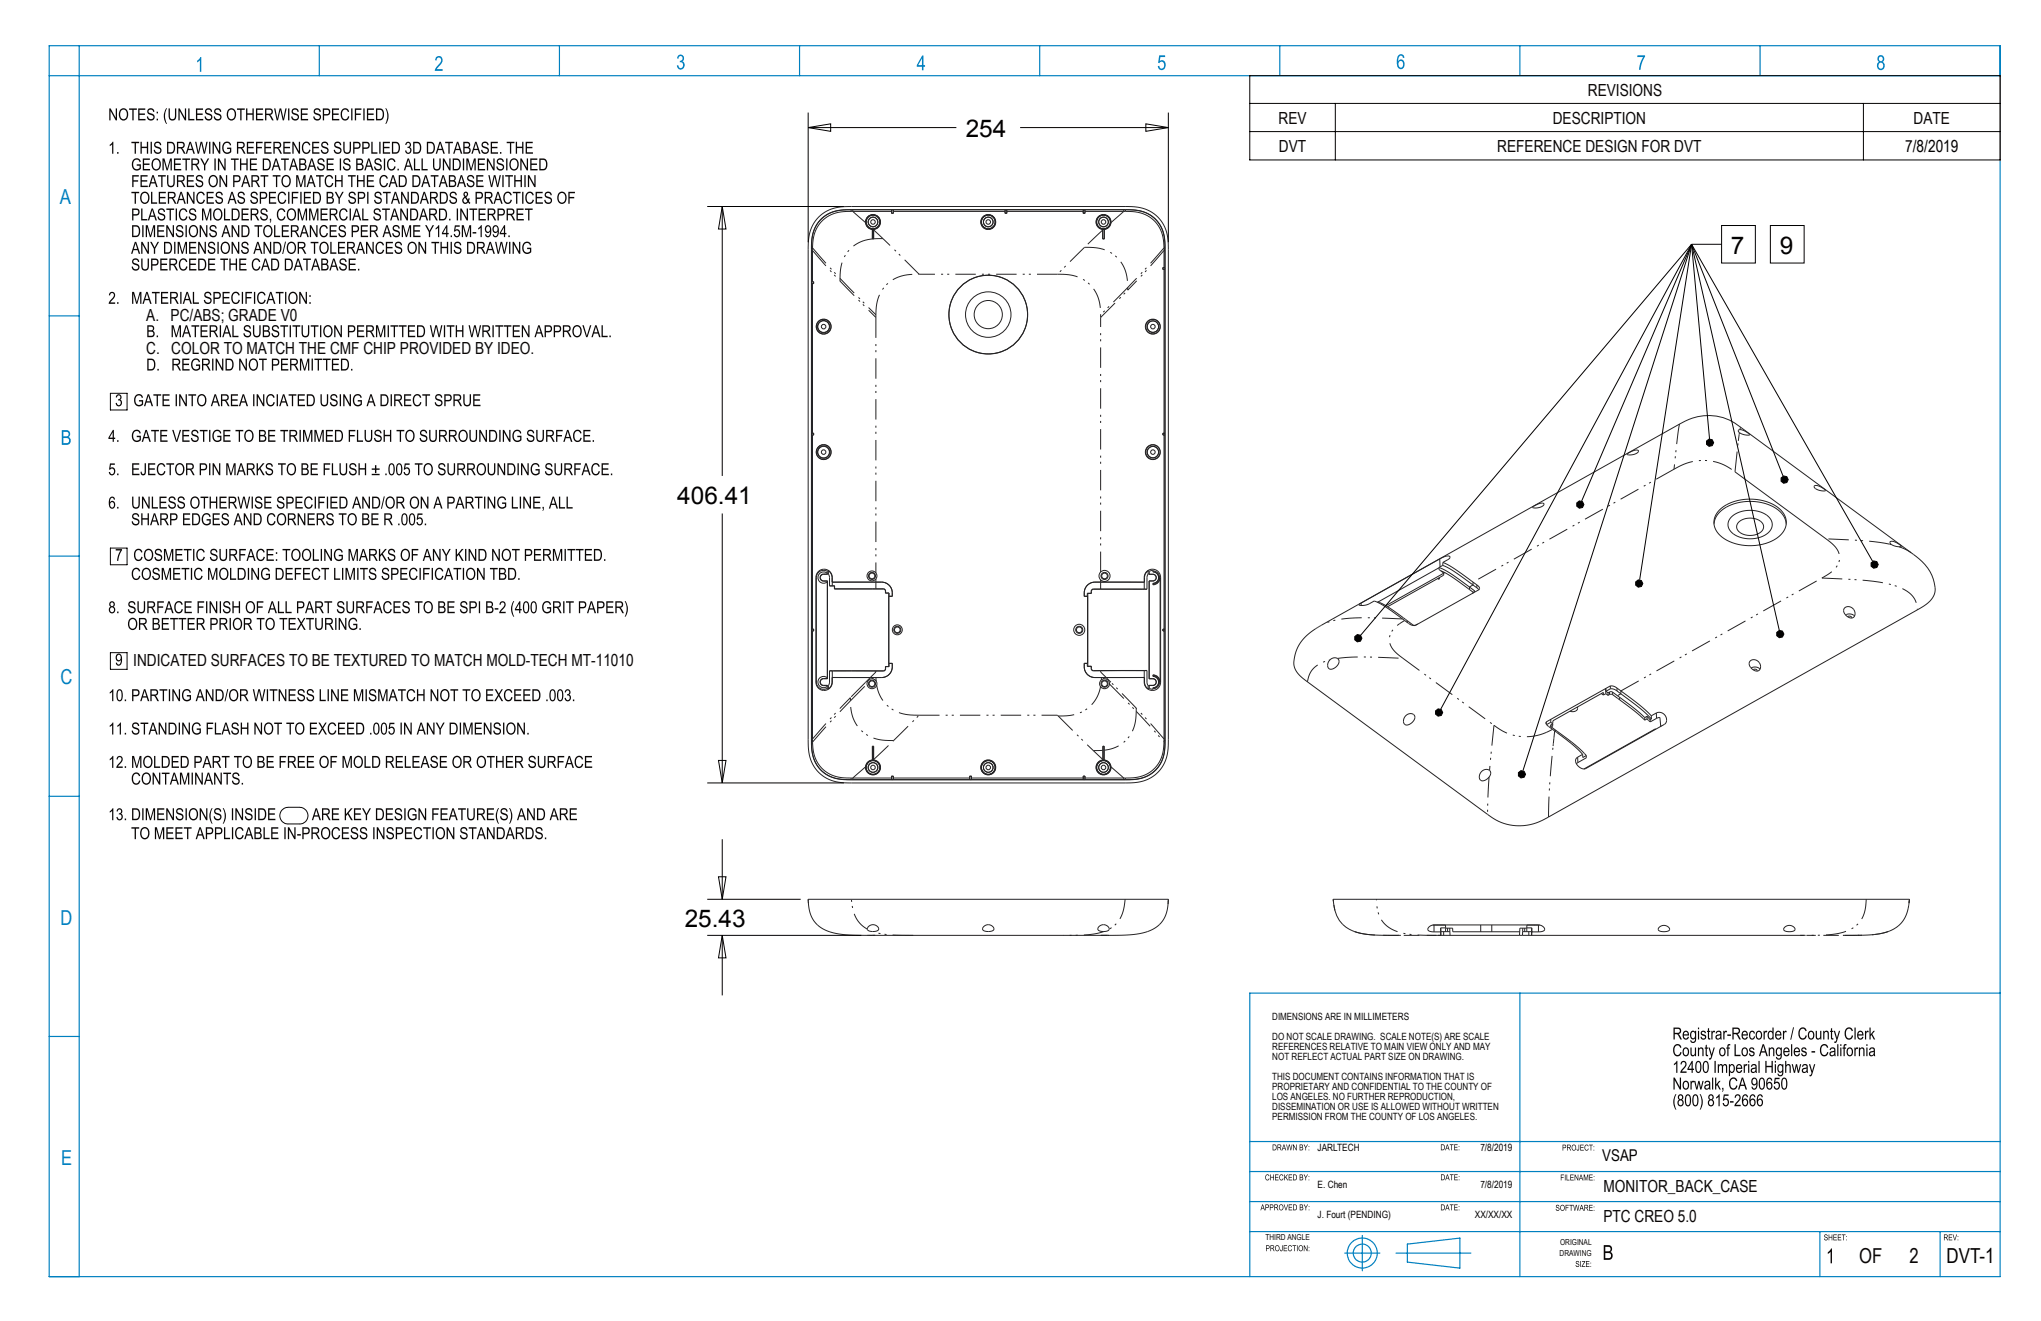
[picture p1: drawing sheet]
<svg xmlns="http://www.w3.org/2000/svg" width="432mm" height="279mm" viewBox="0 0 432 279" stroke-linecap="round" stroke-linejoin="round" font-family="sans-serif">
<defs><g id="words">
<g font-size="5.2">
<text x="204.3" y="29">254</text>
<text x="366.2" y="53.7">7</text>
<text x="376.5" y="53.7">9</text>
<text x="143.3" y="106.6">406.41</text>
<text x="144.9" y="196">25.43</text>
</g>
<g font-size="4.4" fill="#0080c0">
<text x="12.6" y="43.1">A</text>
<text x="12.8" y="144.7">C</text>
<text x="12.8" y="195.7">D</text>
<text x="13" y="246.4">E</text>
</g>
<g font-size="4.4" fill="#0a0605">
<text x="393.3" y="267.2">OF</text>
<text x="403.9" y="267.2">2</text>
</g>
<text font-size="4.4" x="411.8" y="267.1">DVT-1</text>
<g font-size="3.5" fill="#0a0605">
<text x="335.9" y="20.2">REVISIONS</text>
<text x="270.5" y="26.1">REV</text>
<text x="328.5" y="26.1">DESCRIPTION</text>
<text x="404.9" y="26.1">DATE</text>
<text x="270.6" y="32.1">DVT</text>
<text x="316.8" y="32.1">REFERENCE DESIGN FOR DVT</text>
<text x="30.9" y="67.8">A. PC/ABS; GRADE V0</text>
<text x="30.9" y="74.9">C. COLOR TO MATCH THE CMF CHIP PROVIDED BY IDEO.</text>
<text x="28.2" y="140.8">INDICATED SURFACES TO BE TEXTURED TO MATCH MOLD-TECH MT-11010</text>
<text x="339.2" y="252">MONITOR_BACK_CASE</text>
<text x="339.2" y="258.4">PTC CREO 5.0</text>
</g>
<text font-size="3.5" x="403.1" y="32.1">7/8/2019</text>
<text font-size="3.4" x="339" y="245.7">VSAP</text>
<g font-size="2.1" fill="#0a0605">
<text x="269.2" y="215.8">DIMENSIONS ARE IN MILLIMETERS</text>
<text x="269.2" y="220.1">DO NOT SCALE DRAWING. SCALE NOTE(S) ARE SCALE</text>
<text x="269.2" y="222.2">REFERENCES RELATIVE TO MAIN VIEW ONLY AND MAY</text>
<text x="269.2" y="224.3">NOT REFLECT ACTUAL PART SIZE ON DRAWING.</text>
<text x="269.2" y="228.5">THIS DOCUMENT CONTAINS INFORMATION THAT IS</text>
<text x="269.2" y="230.6">PROPRIETARY AND CONFIDENTIAL TO THE COUNTY OF</text>
<text x="269.2" y="232.8">LOS ANGELES. NO FURTHER REPRODUCTION,</text>
<text x="269.2" y="234.9">DISSEMINATION OR USE IS ALLOWED WITHOUT WRITTEN</text>
<text x="269.2" y="237">PERMISSION FROM THE COUNTY OF LOS ANGELES.</text>
</g>
<g font-size="2.1">
<text x="278.8" y="243.5">JARLTECH</text>
<text x="313.2" y="243.5">7/8/2019</text>
<text x="278.8" y="251.3">E. Chen</text>
<text x="313.2" y="251.3">7/8/2019</text>
<text x="278.8" y="257.6">J. Fourt (PENDING)</text>
<text x="312" y="257.6">XX/XX/XX</text>
</g>
<g font-size="1.7" fill="#0a0605">
<text x="267.7" y="262.4">THIRD ANGLE</text>
<text x="330.1" y="263.4">ORIGINAL</text>
<text x="330" y="265.7">DRAWING</text>
</g>
</g></defs>
<!-- layer: Layer 1 -->
<g fill="none" stroke="#222226" stroke-width=".21">
<path d="M171.7 52.8v103.7M171.7 52.8v.2M171.7 52.8h.2M171.7 60h.2M171.9 60v31.6M171.9 59.6h-.2h.4M171.9 60h.2M171.9 52.8v6.8M172.1 60h.1M172.1 59.6v.4M172.1 60h-.4M172.1 59.6h-.2"/>
<path d="M172.1 59.6h.1M173.2 45.9a8.6 8.6 0 0 1 6.9-2.2h57.9a8.2 8.2 0 0 1 8 3.5 9.6 9.6 0 0 1 1.2 5.6v103.7a8.2 8.2 0 0 1-3.7 8 9.8 9.8 0 0 1-5.5 1.1h-57.9a8.2 8.2 0 0 1-7.9-3.5 9.6 9.6 0 0 1-1.2-5.6v-103.7a8.8 8.8 0 0 1 2.2-6.9zM180.4 44.4h-.2a7.7 7.7 0 0 0-7.6 3.5 10.4 10.4 0 0 0-.9 4.7v.2M180.4 44.4h57.7M180.4 44.4v.3M180.4 44.7h8.2M180.4 44.7a7.6 7.6 0 0 0-7.5 3.4 9.5 9.5 0 0 0-1 4.7M184.5 50.5h.3M184.5 48.5a1.58 1.58 0 0 1-1.1-2.4 1.58 1.58 0 0 1 2.6 0 1.58 1.58 0 0 1-1.2 2.4M184.5 48.5v2M184.6 48.5h.2M184.6 50.5h-.1"/>
<path d="M184.6 48.5v2M184.6 50.5h.2M184.6 48.5h-.1M184.8 48.5h.1M184.8 48.5v2M184.8 50.5h.1M188.6 45.1h.4M188.6 44.7v.4M188.6 44.7v-.3v.7M188.6 45.1h.1M189 44.4v.7M189 44.4h.1"/>
<path d="M189 45.1h.1M189 44.4v.3M189 44.7h23.6M189 44.7v.4M212.6 45.1h.4M212.6 44.7v.4M212.6 44.4v.3M212.7 45.1h-.1M212.7 44.4v.7M212.7 45.1h.3M212.7 44.4h-.1M213 44.4v.7"/>
<path d="M213 44.4h.1M213 45.1h.1M213 44.4v.3M213 44.7h16.2M213 44.7v.4M229.1 45.1h.5M229.2 44.7l-.1 .4M229.2 44.4v.3M229.2 45.1h-.1M229.2 44.4v.7M229.2 45.1h.3M229.2 44.4h.1"/>
<path d="M229.5 45.1h.1M229.5 44.7v-.3v.7M229.5 44.7l.1 .4M233.3 50.5h.4M233.3 48.5a1.58 1.58 0 0 1-1.2-2.4 1.58 1.58 0 0 1 2.7 0 1.58 1.58 0 0 1-1.2 2.4M233.3 48.5v2M233.3 48.5h.3M233.3 50.5h.1M233.3 50.5h.3M233.3 48.5h.1M233.6 48.5h.1M233.6 48.5v2"/>
<path d="M233.6 50.5h.1M233.6 48.5l.1 2M238.1 44.4v.3M238.1 44.4a7.7 7.7 0 0 1 6.9 2.7 8.1 8.1 0 0 1 1.4 5.1M238.1 44.7a7.1 7.1 0 0 1 7.6 4.4l.5 2.2 .1 5.3M238.1 44.7h-8.6M246 56.6h.3M246 56.6v.4M246 56.6h.1M246 56.6h.5M246 57h.1M246 57h.4h-.1"/>
<path d="M246.3 57h-.3M246.3 57v34.6M246.3 56.6h.1M246.4 52.2v.6M246.5 52.2a7 7 0 0 0-7.5-7.9h-58.9a7.7 7.7 0 0 0-7 2.7 9.8 9.8 0 0 0-1.4 5.7v.1M246.5 52.2v.6M246.5 52.8v103.7M171.7 92h.2M171.9 92v41.1M171.9 91.6h-.2l.4 .1M171.9 92h.2M172.1 92h.1"/>
<path d="M172.1 91.7v.3M172.1 92h-.4M172.1 91.6v.4M172.1 91.6h-.2M172.1 91.6v.1M246 91.6h.3M246 91.6v.4M246 91.6v.1M246 92h.4h-.1M246 92h.1M246 91.7v.3M246.3 92h-.3"/>
<path d="M246.3 91.6l.2 .1h-.5M246.3 92v41.1M344.3 96l.1-.1a2.14 2.14 0 0 1 2.2-.6 1.72 1.72 0 0 1-2.1 .9l-.3-.1zM367.1 99.8l19.2 14.2M367.8 91a2.42 2.42 0 0 1 2.3 1 2.06 2.06 0 0 1-2.3-.9zM304.6 118.2l1.4-.6a.47 .47 0 0 1 .8 .3l-.4 .4-1.1 .7M305.2 119.6a40 40 0 0 1 6.4 4.1l1.3 1M305.2 119.6l-.8 .4M305.3 119l-.1 .6M305.3 119l2.6 1.4 4.6 3.4 .5 .5v.4l-13.6 7.6-1.1-.2-2.5-1.9a16.8 16.8 0 0 0-5.1-3.1l-1 .6a2.22 2.22 0 0 1-2.2 .2l.5-.3M324.3 107.2l.1-.1a2.14 2.14 0 0 1 2.2-.5 1.72 1.72 0 0 1-2.1 .8l-.3-.1zM362.6 110.7a5.2 5.2 0 0 0 3.9 4.1 10.3 10.3 0 0 0 10.4-1.8l.6-1 .4-1.3"/>
<path d="M362.6 110.7a4.5 4.5 0 0 1 3.1-4.2 10.4 10.4 0 0 1 11.1 1.5 3.7 3.7 0 0 1 1.1 2.7M362.6 110.7v.2M366.3 109.4a6.1 6.1 0 0 1 8.2 .3 2.37 2.37 0 0 1-1.2 3.5 6.2 6.2 0 0 1-7.3-1 2.11 2.11 0 0 1 .3-2.8zM367.9 110.4a3.6 3.6 0 0 1 5.1 .6 1.84 1.84 0 0 1-1.8 2.2 3.1 3.1 0 0 1-3.8-1.5l.1-.6zM377.9 110.7a5.2 5.2 0 0 0-3.9-4 10.2 10.2 0 0 0-10.3 1.8l-.7 .9-.4 1.3M377.9 110.7v.2M383.9 102.8a2.91 2.91 0 0 1 2.3 .9 1.57 1.57 0 0 1-1.7-.1l-.6-.4zM399.9 114.6a2.91 2.91 0 0 1 2.3 .9 2.55 2.55 0 0 1-2.1-.3l-.2-.4zM171.7 133.4h.2M171.9 133.4v22.9a7.3 7.3 0 0 0 5 8l1.6 .2 1.6 .1M171.9 133.1h-.2h.4M171.9 133.4l.2 .1"/>
<path d="M172.1 133.4v.1M172.1 133.1v.3M172.1 133.4h-.4M172.1 133.1v.4M172.1 133.1h-.2M172.1 133.1h.1M175 121.4h-.8a.76 .76 0 0 0-.7 .8 .76 .76 0 0 0 .7 .7h.8M175 122.9v20.6M175 121.4l.1 .1M175 120.8a1.54 1.54 0 0 0-2.3 1.4v22.1a1.54 1.54 0 0 0 2.3 1.3M175 121.2a1.2 1.2 0 0 0-1.6 .1 1.2 1.2 0 0 0 0 1.7 1.2 1.2 0 0 0 1.6 .1M175 123.1h.1"/>
<path d="M175 120.8v.6M175.1 121.5h-.9a.69 .69 0 0 0-.6 .7 .69 .69 0 0 0 .6 .7h.9M175.1 121.4v.1M175.1 122.9v20.7M175.1 122.9h-.1M175.1 121.4h.1M175.1 121.4h.2M175.3 120.7l-.3 .1M175.3 121.4l.2 .7v1.8M175.3 120.7v.7M175.3 120.7a2.22 2.22 0 0 1 .7 2.4h.1M175.5 123.9h1"/>
<path d="M176.1 123.9h-.6M176.1 123.9v-1.7a1.74 1.74 0 0 0-1.7-1.8 1.74 1.74 0 0 0-1.8 1.8v22.1a1.74 1.74 0 0 0 1.8 1.7 1.74 1.74 0 0 0 1.7-1.7v-2.4M176.5 124.6h.1M176.6 123.9h.1M176.6 123.9l-.1 .7M176.6 123.9h-.5M185.3 123.1h-9.2M186.5 123.1a2.25 2.25 0 0 1 2.3 2.3M186.5 123.1h-1.2M186.5 123.1a2.26 2.26 0 0 1 2.3 2.3M186.9 124.6l.3 .1 .1 .3M186.9 124.5l-10.4 .1"/>
<path d="M186.9 124.5l.3 .2 .2 .3M187.3 125.5h.7M187.3 125v.5M188 125.5v15.4M188.1 126.1h.7zM188.1 125.4l-.8 .1M188.1 125.4v15.6M188.1 125.4l-.1 .1M188.8 125.4v.7M229.4 126.1h.7v14.2M229.4 125.4v.7M230 125.5v.6"/>
<path d="M230 125.5h.9M230 125.5l.1 .1M230 126.1h-.6M230 126.1l.1 .1M230.1 125.6v15.3M230.1 125.5h.8M230.2 125.5h-.1M230.9 125.1v.4M231.3 124.6l-.3 .1-.1 .4M231.3 124.6l-.3 .2-.1 .3M231.3 124.6h1.6M231.6 123.1a2.26 2.26 0 0 0-2.2 2.3"/>
<path d="M231.6 123.1a2.25 2.25 0 0 0-2.2 2.3M232.9 124.6h9.2M232.9 123.1h9.2M232.9 123.1h-1.3M242.1 124.6h.6M242.1 124.6v-2.4a1.74 1.74 0 0 1 1.7-1.8 1.74 1.74 0 0 1 1.7 1.8v22.1a1.74 1.74 0 0 1-1.7 1.7 1.74 1.74 0 0 1-1.7-1.7v-2.4M242.7 124.6h-.6M242.9 121.4l.2 .1M242.9 120.7a2.22 2.22 0 0 0-.8 2.4M242.9 120.7v.7M242.9 120.7l.2 .1M242.9 121.4l-.2 .7v2.5"/>
<path d="M243.1 121.5h.8a.69 .69 0 0 1 .7 .7M243.1 122.9v20.7M243.1 120.8l.8-.2v.4a1.2 1.2 0 0 1 1.2 1.2 1.2 1.2 0 0 1-1.2 1.2M243.1 121.4h.8a.72 .72 0 0 1 .7 .8M243.1 120.8v.6M243.1 121.4v.1M243.9 120.9a1.25 1.25 0 0 1 1.3 1.3 1.25 1.25 0 0 1-1.3 1.2M243.9 123.4v.3a1.53 1.53 0 0 0 1.5-1.5v22.1a1.53 1.53 0 0 0-1.5-1.6v.4a1.2 1.2 0 0 1 1.2 1.2 1.2 1.2 0 0 1-1.2 1.2v.3l-.8-.2M243.9 120.7a1.42 1.42 0 0 1 1.4 1.5 1.42 1.42 0 0 1-1.4 1.4M244.6 122.2a.72 .72 0 0 1-.7 .7h-.8M246 133.1h.3M246 133.1h.1"/>
<path d="M246 133.1v.4M246 133.4h.4h-.1M246 133.1v.3M246 133.4v.1M246.3 133.4l-.3 .1M246.3 133.1h.2h-.5M246.3 133.4v22.9M276.1 134.7l1.5-1.2 2-1.3 75.8-42.5a10.9 10.9 0 0 1 12.9 .7l36.1 26.5a9.9 9.9 0 0 1 5 7.4 4.3 4.3 0 0 1-2.6 4l-79.2 44.5a10.8 10.8 0 0 1-12.9-.6l-38.5-28.3a4.4 4.4 0 0 1-2.4-4.4l.3-1.4 .5-1.2 .6-1.1zM281.4 139.6a1.08 1.08 0 0 1 1.9 .1 1.7 1.7 0 0 1-2.2 1.7 1.33 1.33 0 0 1 .3-1.8zM291.4 127.4l.2-.1a26.9 26.9 0 0 1 5.7 3.6l1.7 1.3h.4l.5-.2M304.2 122.3l.2 .2M304.4 122.3v.2"/>
<path d="M304.4 120a.6 .6 0 0 0 .6 .8 34.4 34.4 0 0 1 5.8 3.8l1 .7M304.4 120a40.6 40.6 0 0 1 7.5 4.9v.3l-.4 .3M304.4 120.1l-12.8 7.2M304.5 122.2l-.1 .3M304.9 120.8l.6 .4M305.4 121.1h.3M305.5 121.2l-.1 .5-11.8 6.6M305.5 121.2l-12.3 6.9M311.5 125.5h.1M370.3 139.8a1.35 1.35 0 0 1 1.8 .2 1.35 1.35 0 0 1-.1 1.9 1.51 1.51 0 0 1-1.7-2.1zM390.3 128.6a1.35 1.35 0 0 1 1.8 .2 1.35 1.35 0 0 1-.1 1.9 1.51 1.51 0 0 1-1.7-2.1zM390.5 130.1v-.1a1.52 1.52 0 0 1 1.8 .3"/>
<path d="M390.9 130.4a.45 .45 0 0 1 .5-.1 .45 .45 0 0 1 .3 .4M171.7 156.5v.3a7.1 7.1 0 0 0 6.2 8l60.2 .1a7.7 7.7 0 0 0 6.9-2.6 8 8 0 0 0 1.5-5.1M171.7 156.3v.2M171.7 156.5v.3a7.1 7.1 0 0 0 6.2 8l2.2 .1M174.2 143.5h.8M174.2 143.5a.76 .76 0 0 0-.7 .8 .76 .76 0 0 0 .7 .7M174.2 145h.9M174.2 145h.1M174.2 143.6h.9M174.2 143.5v.1M174.2 145h.8M174.2 143.6a.69 .69 0 0 0-.6 .7 .69 .69 0 0 0 .6 .7"/>
<path d="M175 145v.6M175 143.3a1.2 1.2 0 0 0-1.6 .1 1.2 1.2 0 0 0 0 1.7 1.2 1.2 0 0 0 1.6 .1M175 143.5l.1 .1M175 143.3v.1M175 145.6l.3 .1M175 145.2h.1M175.1 145h.2M175.1 145h-.1M175.3 145v.7M175.5 141.9v2.4l-.2 .7M175.5 141.9h.6M176.1 141.9h8.8"/>
<path d="M176.1 143.3h-.1a2.38 2.38 0 0 1-.7 2.4M184.5 157.8h.3M184.5 157.8l.1 2.9M184.5 157.8l.1 .1M184.6 157.9h.2M184.6 157.9v2.9M184.8 157.9v2.9M184.8 157.8v2.9M184.8 157.8v.1M184.9 141.9h-9.4M184.9 141.9h2M184.9 141.9h.1"/>
<path d="M187.3 141.4l-.1 .4-.3 .1M187.3 141h.7M187.3 141v.4M187.3 141h.8M187.4 141.4l-.2 .4-.3 .1M188 140.9l.1 .1M188 140.9v.1M188.1 140.3h.7zM188.8 141a2.25 2.25 0 0 1-2.3 2.3h-10.4M188.8 141a2.26 2.26 0 0 1-2.3 2.3h-10.4M188.8 140.3v.7M229.4 141a2.26 2.26 0 0 0 2.2 2.3h10.5"/>
<path d="M229.4 140.3h.6M229.4 140.3h.7M229.4 140.3v.7M229.4 141a2.25 2.25 0 0 0 2.2 2.3h10.5M230 140.3v.6M230.1 140.3h-.1M230.1 140.9h.8M230.1 140.9h-.1M230.9 141.4l.3 .4h1.7M230.9 140.9h-.9M230.9 141.4l.1 .3 .3 .1M230.9 140.9v.5"/>
<path d="M232.9 141.8h9.8M233.3 157.8h.3M233.3 157.8l.1 .1M233.4 157.9h.2M233.6 157.9v2.9h-.2v-2.9M233.6 157.8v.1M233.6 157.8v2.9a1.58 1.58 0 0 1 1.1 2.5 1.58 1.58 0 0 1-2.7-.1 1.58 1.58 0 0 1 1.3-2.4v-2.9M242.1 143.3a2.38 2.38 0 0 0 .8 2.4M242.1 141.9h-9.2M242.7 141.8v2.5l.2 .7M242.7 141.8l-.6 .1M242.9 145v.7"/>
<path d="M243.1 145h-.2M243.1 143.6l.8-.1a.72 .72 0 0 1 .7 .8 .72 .72 0 0 1-.7 .7h-.8M243.1 145v.6M243.1 145.6l-.2 .1M243.9 143a1.24 1.24 0 0 1 1.3 1.3 1.24 1.24 0 0 1-1.3 1.2M243.9 142.8a1.42 1.42 0 0 1 1.4 1.5 1.42 1.42 0 0 1-1.4 1.4M246.3 156.3v.2M246.3 156.5l.1 .1v-.1M246.3 156.3h.1v.2M246.3 156.5a7.1 7.1 0 0 1-5.1 7.8l-2.2 .2-9.5 .1M246.4 157.2a7 7 0 0 1-7.4 7.7h-58.9M246.4 156.5v.7"/>
<path d="M246.5 156.5v.7M297.4 151.4a1.07 1.07 0 0 1 1.9 .1 1.7 1.7 0 0 1-2.1 1.7 1.29 1.29 0 0 1 .2-1.8zM327.1 152.7v.4M327.1 152.7v.4l.3 .3 5 3.8 2.4 2.4M328.1 152.8l.4 .3M328.1 152.8l-.9 .5M328.1 152.1v.7M328.5 153.1v.6l-.3 .1M328.5 153.1l-.4 .3v.3l5 3.7 2.5 2.4M333.8 149.5v.4a1.08 1.08 0 0 1-1.6 .5M334.8 159.6l.1 .6 .7-.4M335.6 159.8v.5l-2.1 1.3"/>
<path d="M338.8 146.7l.4 .3M339.2 147v-.5l-10.6 5.9-.2 .6M339.7 146.7l-.5 .3M339.7 146.7l.5 .4M339.8 146.2l.4 .3M339.8 146.2l-.1-.6v1.1M340.2 146.5v.6M340.2 146.5l.5-.2 .4 .1 4.6 3.4 2.3 2M340.2 147.1l.5-.3 .5 .1 4.3 3.3 2.5 2.1M340.7 145.1h.6a46.8 46.8 0 0 1 8.1 6.3M340.7 145.1v.6M340.7 145.1l-13.6 7.6"/>
<path d="M340.7 145.7h.5a39.4 39.4 0 0 1 7.7 5.8l.5 .6M340.7 145.7l-.9 .5M348 151.8v.5M348.4 151.5l.1 .5M348.4 151.5l-.4 .3M348.4 151.5l.7 .7M348.5 152l-.5 .3M348.5 152l.6 .7M349.1 152.2v.5M349.1 152.7l1.4-.8 .7-.2 .1 1.8M349.4 151.4v.7M349.4 151.4l1-.6a1.5 1.5 0 0 1 1.9 .5 1.5 1.5 0 0 1-.2 1.9"/>
<path d="M349.4 152.1l-.3 .1M350.3 154.2h-.1l-15.1 8.4M351.3 153.6h.1M351.3 153.6v.1M351.3 153.5h.2M351.3 153.5v.1M352.1 153.2l-16.6 9.3a1.72 1.72 0 0 1-2-2.1l1.3-.8M370.5 141.3v-.1a1.52 1.52 0 0 1 1.9 .3M370.9 141.7v-.1a.45 .45 0 0 1 .5-.1 .45 .45 0 0 1 .3 .4M180.1 164.6v.3M184.6 160.7v.1M184.6 160.8h.2"/>
<path d="M184.8 160.7v.1M184.8 160.7a1.58 1.58 0 0 1 1.2 2.4 1.58 1.58 0 0 1-2.6 0 1.58 1.58 0 0 1 1.2-2.4M188.6 164.2v.4M188.6 164.2h.4M188.6 164.2v.7v-.3M188.6 164.6h-8.5M189 164.9h.1M189 164.6v.3M189 164.6h16.2M189 164.2v.4M189 164.2v.7M205.1 164.2l.1 .4"/>
<path d="M205.1 164.2h.4M205.1 164.2l.1 .7M205.2 164.6v.3M205.2 164.9h.1M205.5 164.6h23.7M205.5 164.2v.4M205.5 164.2v.7v-.3M229.1 164.2l.1 .4M229.1 164.2h.5M229.1 164.2l.1 .7M229.2 164.6v.3M229.2 164.9h.1"/>
<path d="M229.6 164.2l-.1 .4M229.6 164.2l-.1 .7v-.3M313.5 163.2a1.15 1.15 0 0 1 1.6-.3 .98 .98 0 0 1-.1 1.5 1.26 1.26 0 0 1-1.9 .5l-.1-.8zM171 190.2v.4M171 190.2h76.2M171 190.6h.1M171 190.6l.1 .8a6.4 6.4 0 0 0 1.8 4.2M171 190.6v.4M172.9 195.6l.1 .1M173 195.7l1.1 .8 1.5 .6M175.6 197.1a27 27 0 0 0 8.2 .7M183.5 197.8h.3"/>
<path d="M183.7 196a1.26 1.26 0 0 1 1.3-.4 1.26 1.26 0 0 1 .9 1l-.4 .3-.9 .1a.84 .84 0 0 1-1.1-.6zM183.8 197.8h.1M184.6 197.8h-.8M184.6 197.8h.6M184.6 197.8h.5M193.2 197.8h.1M208.1 196a1.25 1.25 0 0 1 1.3-.4 1.25 1.25 0 0 1 .9 1 1.81 1.81 0 0 1-2.4 0zM225 197.8h.1M232.5 196a1.19 1.19 0 0 1 1.3-.5 1.19 1.19 0 0 1 .8 1.1l-.4 .3-.7 .1a1.21 1.21 0 0 1-1.2-.5zM232.9 197.8h.6M233 197.8h.1M233 197.8h.5"/>
<path d="M233.5 197.8h.8M233.5 197.8h.9M234.3 197.8h-50.5M234.4 197.8h.1M234.6 197.8h-.2M247.1 190.8a6.5 6.5 0 0 1-6 6.7l-3 .3h-3.8M247.1 190.8v.4M247.2 190.7l-.1 .1M247.2 190.7h.1M247.2 190.2l-.1 .6M282 190.2l.1 .4M282 190.2l.2 1.2"/>
<path d="M282 190.2h122M282.2 191.4a7 7 0 0 0 6.7 6.2l1.6 .1M282.2 191.4l.2 1.2M286.5 197l1.6 .4 1.9 .3M290 197.7h.1M290 197.7h.5M290.5 197.7l.4 .1M290.5 197.7l5.4 .1M292.6 197.8h3.3M295.9 197.8h.1M296 197.8h.4M297 197.8h3.3"/>
<path d="M301.9 197.8h2M303.1 195.7h22.6M303.4 195.6a1.08 1.08 0 0 0-1.3 1.2l.8 .3h1.9M304.1 195.6v.1M304.8 197.1v.7M304.8 196.3v.8M304.8 196.3h1M304.8 197.8h-.6h17.3M304.8 197.8h.1M304.8 197.1h1.9M305.4 197.1v.7M305.8 195.7v.6"/>
<path d="M305.8 196.3h1.5l.1 .8h14.1M305.8 196.3v.8M306.7 196.3l.1 1.5M313.3 195.6v1.5M315.6 195.6v1.5M321.5 197.8h.6M322.1 197.8h59.7h-1M322.1 197.1v.7M322.1 197.1h1.9M322.2 196.3l-.1 .8M323 196.3h.1M323 196.3h1.1"/>
<path d="M323 196.3h-1.5v1.5M323 196.3v.8M323 195.7v.6M323.4 197.1v.7M324 197.1h.1M324 197.1v.7M324 197.8h.1M324.1 196.3l-.1 .8M324.1 196.3v.8M324.1 197.1l-.1 .7M324.7 195.6v.1M325.5 195.6a1 1 0 0 1 1.2 1.2l-.8 .3h-1.8"/>
<path d="M351 196.1a1.29 1.29 0 0 1 2.2 .5 1.91 1.91 0 0 1-2.4 0zM377.5 196.1a1.29 1.29 0 0 1 2.3 .5 1.91 1.91 0 0 1-2.4 0zM382.2 197.8h2M385.8 197.8h3.2M390 197.8h.2M393 197.8h-3.1M393 197.8h-2.7M393.3 197.8h-.3M394 197.8h-.7M396.4 197.7l-3.4 .1M396.4 197.7h-.3M396.6 197.6l-.2 .1"/>
<path d="M398.6 197.3l-2 .3M399.5 197l-2.9 .6M403.9 191l-.5 2.3-1.1 1.8-1.6 1.4-2.2 .8M403.9 191h.1M403.9 190.9v.1M403.9 190.4v.5M404 190.2l-.1 .8M404 190.2l-.1 .2"/>
<circle cx="184.7" cy="46.9" r="1.03"/>
<circle cx="184.7" cy="46.9" r="1.54"/>
<circle cx="184.7" cy="46.9" r="1.44"/>
<circle cx="184.7" cy="46.9" r="1.46"/>
<circle cx="184.7" cy="46.9" r="1.01"/>
<circle cx="184.7" cy="46.9" r=".48"/>
<circle cx="209.1" cy="46.9" r="1.03"/>
<circle cx="209.1" cy="46.9" r="1.44"/>
<circle cx="209.1" cy="46.9" r="1.54"/>
<circle cx="209.1" cy="46.9" r="1.01"/>
<circle cx="209.1" cy="46.9" r="1.46"/>
<circle cx="209.1" cy="47" r="1.58"/>
<circle cx="209.1" cy="46.9" r=".48"/>
<circle cx="233.5" cy="46.9" r="1.46"/>
<circle cx="233.5" cy="46.9" r="1.03"/>
<circle cx="233.5" cy="46.9" r="1.44"/>
<circle cx="233.5" cy="46.9" r="1.54"/>
<circle cx="233.5" cy="46.9" r=".48"/>
<circle cx="233.5" cy="46.9" r="1.01"/>
<circle cx="174.2" cy="69.1" r="1.54"/>
<circle cx="174.2" cy="69.1" r=".48"/>
<circle cx="174.2" cy="69.1" r="1.31"/>
<circle cx="174.2" cy="69.1" r="1.22"/>
<circle cx="174.3" cy="69.1" r="1.58"/>
<circle cx="209.1" cy="66.5" r="8.3"/>
<circle cx="209.1" cy="66.5" r="4.8"/>
<circle cx="209.1" cy="66.5" r="2.98"/>
<circle cx="243.9" cy="69.1" r="1.58"/>
<circle cx="243.9" cy="69.1" r="1.51"/>
<circle cx="243.9" cy="69.1" r="1.23"/>
<circle cx="243.9" cy="69.1" r=".48"/>
<circle cx="243.9" cy="69.1" r="1.2"/>
<circle cx="174.2" cy="95.6" r="1.54"/>
<circle cx="174.2" cy="95.6" r="1.22"/>
<circle cx="174.2" cy="95.6" r=".48"/>
<circle cx="174.2" cy="95.6" r="1.31"/>
<circle cx="174.3" cy="95.6" r="1.58"/>
<circle cx="243.9" cy="95.6" r="1.58"/>
<circle cx="243.9" cy="95.6" r="1.51"/>
<circle cx="243.9" cy="95.6" r="1.23"/>
<circle cx="243.9" cy="95.6" r="1.2"/>
<circle cx="243.9" cy="95.6" r=".48"/>
<circle cx="184.5" cy="121.8" r="1.05"/>
<circle cx="184.5" cy="121.8" r=".75"/>
<circle cx="184.5" cy="121.8" r=".6"/>
<circle cx="189.8" cy="133.2" r="1.05"/>
<circle cx="189.8" cy="133.2" r=".75"/>
<circle cx="189.8" cy="133.2" r=".6"/>
<circle cx="228.3" cy="133.2" r=".75"/>
<circle cx="228.3" cy="133.2" r="1.17"/>
<circle cx="228.3" cy="133.2" r=".6"/>
<circle cx="233.7" cy="121.8" r="1.17"/>
<circle cx="233.7" cy="121.8" r=".75"/>
<circle cx="233.7" cy="121.8" r=".6"/>
<circle cx="184.5" cy="144.6" r="1.05"/>
<circle cx="184.5" cy="144.6" r=".75"/>
<circle cx="184.5" cy="144.6" r=".6"/>
<circle cx="233.7" cy="144.6" r="1.05"/>
<circle cx="233.7" cy="144.6" r=".75"/>
<circle cx="233.7" cy="144.6" r=".6"/>
<circle cx="184.7" cy="162.3" r="1.03"/>
<circle cx="184.7" cy="162.3" r="1.44"/>
<circle cx="184.7" cy="162.3" r="1.54"/>
<circle cx="184.7" cy="162.3" r="1.01"/>
<circle cx="184.7" cy="162.3" r="1.46"/>
<circle cx="184.7" cy="162.3" r=".48"/>
<circle cx="209.1" cy="162.3" r="1.03"/>
<circle cx="209.1" cy="162.3" r="1.44"/>
<circle cx="209.1" cy="162.3" r="1.01"/>
<circle cx="209.1" cy="162.3" r="1.54"/>
<circle cx="209.1" cy="162.3" r="1.58"/>
<circle cx="209.1" cy="162.3" r="1.46"/>
<circle cx="209.1" cy="162.3" r=".48"/>
<circle cx="233.5" cy="162.3" r="1.03"/>
<circle cx="233.5" cy="162.3" r="1.46"/>
<circle cx="233.5" cy="162.3" r="1.44"/>
<circle cx="233.5" cy="162.3" r=".48"/>
<circle cx="233.5" cy="162.3" r="1.01"/>
<circle cx="233.5" cy="162.3" r="1.54"/>
</g>
<g fill="none" stroke="#222226" stroke-width=".21" stroke-dasharray="4.3 1.3 .4 .9 .4 1.3" stroke-linecap="butt">
<path d="M171.7 53h.2M171.9 53l5.8 6.4M171.9 52.4h-.2M171.9 52.4l5.8 6.5M171.9 52.2h-.2M177.7 59.4v-.5M177.7 59.4l7.6 7.7M177.7 58.9l7.6 7.7M180.1 44.3v.1M180.1 44.4v.3M183.1 47.1l-2.7-2.4M184.5 50.5a7.3 7.3 0 0 0-6.8 7.6v.8"/>
<path d="M184.8 50.5h2M186.8 50.5l-2-1.9M194.4 58l-7.6-7.5M223.7 58h-29.3M223.7 58a8.3 8.3 0 0 1 7.8 3.4 9 9 0 0 1 1.4 5.2M229.4 52.3l-5.7 5.7M229.4 52.3a8.2 8.2 0 0 1 7.9 3.3 8.9 8.9 0 0 1 1.3 5.2M233.3 48.7l-3.9 3.6M235 47.1l2.7-2.4M237.7 44.7v-.3M238.1 44.4v-.1M246.3 52.4l-7.7 8.4"/>
<path d="M246.3 52.8h.1M246.3 53h.1M246.3 53l-3.5 3.9-4.2 4.5M246.4 52.2h-.1M246.4 52.4h-.1M246.5 52.2h-.1M246.5 52.8h-.1M185.3 67.1v54.1M185.3 66.6a7.8 7.8 0 0 1 8.7-8.6h.4M185.3 66.6v.5M232.9 67.1l5.7-5.7M232.9 67.1v-.5"/>
<path d="M238.6 60.8v.6M238.6 60.8l-5.7 5.8M354.2 99.2l-42.6 23.9M354.2 99.2a10.8 10.8 0 0 1 12.9 .6M355.4 89.7l-.4 1.8-.8 7.7M367.1 99.8l.7-6.6M367.8 93.2l.1-1.3M368 91.5l-.1 .4M368.1 90.9l.2-.5M304.7 119.9l-.1-1.7M386.3 114a5.2 5.2 0 0 1 2.9 3.9 4.4 4.4 0 0 1-2.7 3.8l-1.1 .6M399.7 115.1l-5.3-.7-8.1-.4"/>
<path d="M399.8 115.1h-.1M400.2 115.2l-.4-.1M404.4 116.9l-1.3-.7-1.3-.6M172.6 122.2h.1M174.2 121.4v.1M176 122.2h.1M184.6 124.5v.1M185.3 123.1v1.4M185.3 122.5v.6M186.9 124.5v.1M187.4 125h-.1M232.9 121v-53.9"/>
<path d="M232.9 124.6v-1.5M232.9 123.1v-.5M243.9 121.5v-.1M245.4 122.2h.1M282.9 139.3a76.5 76.5 0 0 1 13.9-.1M288 127.6v.5M296.1 131.9l-.1 .1M296.1 131.9l1.1-.7M296.7 130.9l-2.6-.1a40.1 40.1 0 0 0-12.9 .7l-1.5 .6M296.8 139.2l19.3 14.2M296.8 139.2a5.5 5.5 0 0 1-2.9-3.6 3.9 3.9 0 0 1 2.1-3.6M297.6 131.5l.1 .1"/>
<path d="M297.9 131.4l-.2 .2M310.9 124.2v.5M311.6 123.7l-.7 .5M311.6 123.1v.6M311.9 125.2v-.3M312.4 124.3l.1-.6M385.4 122.3l3.8 .1a47.7 47.7 0 0 1 11.3 1.4 6.8 6.8 0 0 1 4.7 3.2l.5 2M171.7 157l.2-.1M171.7 157.2l.2-.1M171.9 156.3h-.2M171.9 156.3l4-4.5 4-4.2M171.9 156.5l-.1 .1-.1-.1"/>
<path d="M171.9 156.9l3.9-4.4 4.1-4.3M172.7 144.3h-.1M176.1 144.3h-.1M179.9 148.2l3.5-3.5M179.9 148.2v-.6M183.1 144.3l-3.2 3.3M184.1 143.3l-1 1M184.5 143.6l.3-.3M185.3 141.9v.2M185.3 142.1l-1.2 1.2M185.3 143.3l.1 .7M187.3 141.4h.1"/>
<path d="M189.1 156.6l5.3-5.3M189.1 156.6a8.3 8.3 0 0 1-7.8-3.2 8.8 8.8 0 0 1-1.4-5.2M194.4 151.3h29.3M194.4 151.3a8.3 8.3 0 0 1-7.8-3.4l-.7-1.4-.4-1.6M223.7 151.3l.2 .1M223.9 151.4l7.4 7.3M231.3 158.7l2 1.9M231.3 141.8v.1M232.8 145.2a7.5 7.5 0 0 1-7.9 6.2h-1M232.9 142.1v-.2M232.9 141.9v-.1M233 143.8v-.5"/>
<path d="M233.3 158.7h-2M233.4 143.3l.2 .3M234 143.3l-1.1-1.2M234.7 144.7l5.7 5.7M235 144.3l-1-1M240.4 150.4a7.4 7.4 0 0 1-6.8 8.3M240.4 150.4l5.9 6.6M240.4 149.8v.6M240.4 149.8l-5.4-5.5M242.1 141.9v-.1M243.9 143.6v-.1M245.5 144.3h-.1"/>
<path d="M246.2 157.1l.2 .1M246.3 156.9l.1 .1M246.3 156.3l-5.9-6.5M246.5 157.2h-.1M246.5 156.5h-.1M276.6 144.2a5.3 5.3 0 0 1 4.6-4.6h.2M316.1 153.4l-1 9.6M327.2 154.9a10.6 10.6 0 0 1-11.1-1.5M328.2 153.3l-.1 .4M328.5 154.3l-1.3 .6M328.6 157.8v-.3M328.6 157.5v-.2"/>
<path d="M328.7 156.2l-.1 1.1M328.7 156.2v-.1M328.7 156.1l.1-.1M328.8 156l.1-1.4M329 154.6l.2-.1M340.5 146.9v-.5M341.2 146.9v-.5M342.1 145.5v.6M342.2 147.1l.7-.4M342.7 148l-.1-.5M342.9 146.7v-.6M342.9 146.1l42.5-23.8"/>
<path d="M350.5 151.9l-.1-1.1M180.4 164.6v.3M183.1 162.2l-2.7 2.4M184.8 160.6l4.3-4M235 162.2l2.7 2.4M237.7 164.9v-.3M238.1 164.9v-.3M315 164.4l-.3 7.8M327.6 172.8l.3-6.9 .7-8.1M333.8 161.3v-1.2M183.5 196.5a7 7 0 0 1-3.4-6.3M193.2 197.8h-2.6a19 19 0 0 1-6-.8"/>
<path d="M233.5 197a25.2 25.2 0 0 1-8.5 .8M238 190.2a7 7 0 0 1-3.3 6.3M303.4 195.7v1.4M304.2 197.8a26 26 0 0 1-8.8-.8 6.1 6.1 0 0 1-4.2-6.1v-.7M306.3 196.3v.8M322.6 197.1v-.8M325.5 197.1v-1.4M394.8 190.2a6.6 6.6 0 0 1-2.7 6 12.1 12.1 0 0 1-6.4 1.6h-3.9"/>
</g>
<g fill="none" stroke="#000" stroke-width=".21">
<path d="M171 27l4.7-.8v1.6zM171 23.8v27.4M171 27h31.3M215.8 27h31.4M242.4 26.2l4.8 .8-4.8 .8zM247.2 23.8v27.4M149.6 43.7h28.9M152.8 43.7l.8 4.7h-1.6zM152.8 43.7v57M357.9 51.7l-23.3 54.3M357.9 51.7l-11 70.9M357.9 51.7l-53.1 98.3"/>
<path d="M357.9 51.7l19.3 49M357.9 51.7h6.3M357.9 51.7l-70.1 82.7M357.9 51.7l-35.7 111.3M357.9 51.7l3.8 41.1M357.9 51.7l38.3 67M357.9 51.7l18.5 81.6M364.2 47.7h7.2v7.9h-7.2zM374.5 47.7h7.2v7.9h-7.2zM361 93.3l.6-.4 .6 .1 .3 .6-.3 .7-.6 .1-.6-.4zM152.8 108.6v57M333.6 106.4l.5-.5 .7 .2 .3 .6-.3 .6-.7 .2-.5-.4z"/>
<path d="M376.8 101.1l.6-.4 .6 .1 .3 .6-.3 .7-.6 .1-.6-.4zM395.9 119.1l.5-.5 .7 .2 .3 .6-.3 .6-.7 .2-.5-.4zM286.6 134.6l.6-.4 .6 .2 .3 .6-.3 .6-.6 .2-.6-.5zM346.1 123.1l.5-.5 .7 .2 .3 .6-.3 .6-.7 .2-.5-.4zM375.9 133.8l.5-.5 .7 .2 .3 .6-.3 .6-.7 .2-.5-.4zM303.7 150.4l.6-.5 .6 .2 .3 .6-.3 .6-.6 .2-.6-.5zM149.6 165.6h28.9M152 160.8h1.6l-.8 4.8zM152.8 177.5v12.7M321.2 163.4l.6-.4 .7 .1 .3 .7-.3 .6-.7 .1-.6-.4zM149.6 197.8h32.6M149.6 190.2h19.8"/>
<path d="M152 185.4h1.6l-.8 4.8zM152.8 197.8l.8 4.8h-1.6zM152.8 197.8v12.7"/>
</g>
<path d="M361 93.3l.6-.4 .6 .1 .3 .6-.3 .7-.6 .1-.6-.4zM333.6 106.4l.5-.5 .7 .2 .3 .6-.3 .6-.7 .2-.5-.4zM376.8 101.1l.6-.4 .6 .1 .3 .6-.3 .7-.6 .1-.6-.4zM395.9 119.1l.5-.5 .7 .2 .3 .6-.3 .6-.7 .2-.5-.4zM286.6 134.6l.6-.4 .6 .2 .3 .6-.3 .6-.6 .2-.6-.5zM346.1 123.1l.5-.5 .7 .2 .3 .6-.3 .6-.7 .2-.5-.4zM375.9 133.8l.5-.5 .7 .2 .3 .6-.3 .6-.7 .2-.5-.4zM303.7 150.4l.6-.5 .6 .2 .3 .6-.3 .6-.6 .2-.6-.5zM321.2 163.4l.6-.4 .7 .1 .3 .7-.3 .6-.7 .1-.6-.4z" fill="#000"/>
<g fill="#0a0605">
<path d="M24.7 83.5a.62 .62 0 0 1 .9 .1 .62 .62 0 0 1-.2 .9 .7 .7 0 0 1 .2 1.3 .7 .7 0 0 1-1.1-.6h.2l.1 .3a.45 .45 0 0 0 .7-.3 .45 .45 0 0 0-.5-.5v-.3a.38 .38 0 0 0 .5-.2 .38 .38 0 0 0-.3-.5 .38 .38 0 0 0-.5 .4l-.2-.1z"/>
<path d="M24.5 116.1h1.3v.3a4.5 4.5 0 0 0-.8 2.2h-.2l.1-.7 .6-1.5h-1z"/>
<path d="M81.5 22.9h.2a2.99 2.99 0 0 1 0 3.3h-.2a3.5 3.5 0 0 0 0-3.3zM79.8 23.2v2a1.04 1.04 0 0 0 1.2-.7 1.04 1.04 0 0 0-.4-1.2zM79.5 22.9h.8a1.35 1.35 0 0 1 .6 2.3l-.4 .2-1 .1zM77.6 22.9h1.5v.3h-1.2v.8h1.1v.3h-1.1v.9h1.3v.3h-1.6zM76.9 22.9h.2v2.6h-.2zM75.1 22.9h1.4v.3h-1.2v.8h1v.3h-1v1.2h-.2zM74.3 22.9h.3v2.6h-.3zM72.4 23.1a.84 .84 0 0 1 .9-.2 .84 .84 0 0 1 .6 .7l-.3 .1a.67 .67 0 0 0-.9-.4 .67 .67 0 0 0-.3 .9 .69 .69 0 0 0 .2 .9 .69 .69 0 0 0 .9-.2l.1-.3 .3 .1a.91 .91 0 0 1-1 .8 .91 .91 0 0 1-.8-1.1v-.7zM70.2 22.9h1.5v.3h-1.2v.8h1.2v.3h-1.2v.9h1.3v.3h-1.6zM68.6 23.2v.9h.5a.45 .45 0 0 0 .5-.4 .45 .45 0 0 0-.5-.5zM68.3 22.9h.8a.75 .75 0 0 1 .8 .8 .75 .75 0 0 1-.8 .7h-.5v1.1h-.3zM66.6 23.1a.78 .78 0 0 1 .8-.2 .78 .78 0 0 1 .5 .7l-.3 .1a.45 .45 0 0 0-.5-.6 .45 .45 0 0 0-.3 .8h.1a.83 .83 0 0 1 1 .7 .83 .83 0 0 1-.8 1 .83 .83 0 0 1-.8-1h.2a.53 .53 0 0 0 .6 .7 .53 .53 0 0 0 .4-.9h-.1a.83 .83 0 0 1-.9-.4 .83 .83 0 0 1 .1-.9zM63.6 22.9h1.5v.3h-1.2v.8h1.2v.3h-1.2v.9h1.3v.3h-1.6zM61.9 23.1a.78 .78 0 0 1 .8-.2 .78 .78 0 0 1 .5 .7l-.3 .1a.45 .45 0 0 0-.5-.6 .45 .45 0 0 0-.3 .8h.2a.83 .83 0 0 1 1 .7 .83 .83 0 0 1-.9 1 .83 .83 0 0 1-.8-1h.3a.53 .53 0 0 0 .6 .7 .53 .53 0 0 0 .3-.9h-.1a.83 .83 0 0 1-.9-.4 .83 .83 0 0 1 .1-.9zM61 22.9h.2v2.6h-.2zM58 22.9h.3l.4 2.2 .5-2.2h.3l.4 2.2 .5-2.2h.2l-.5 2.6h-.3l-.5-2.3-.5 2.3h-.3zM56.4 23.2v.8h.5a.42 .42 0 0 0 .6-.3 .42 .42 0 0 0-.5-.5zM56.1 22.9a1.73 1.73 0 0 1 1.4 .2 .72 .72 0 0 1-.3 1.2l.7 1.2h-.3l-.3-.6a.73 .73 0 0 0-.9-.6v1.2h-.3zM54.2 22.9h1.5v.3h-1.3v.8h1.2v.3h-1.2v.9h1.3v.3h-1.5zM52.1 22.9h.2v1.1h1.1v-1.1h.3v2.6h-.3v-1.2h-1.1v1.2h-.2zM50.1 22.9h1.7v.3h-.7v2.3h-.3v-2.3h-.7zM48.5 23.4a1.03 1.03 0 0 0-.3 1.1 1.03 1.03 0 0 0 .9 .7 1.13 1.13 0 0 0 .6-1.1 1.13 1.13 0 0 0-.7-.9zM48.3 23.2a1 1 0 0 1 1.2-.1 1 1 0 0 1 .4 1.1 1.03 1.03 0 0 1-.9 1.3 1.03 1.03 0 0 1-1-1.3zM45.5 23.1a.78 .78 0 0 1 .8-.2 .78 .78 0 0 1 .5 .7l-.3 .1a.45 .45 0 0 0-.5-.6 .45 .45 0 0 0-.3 .8h.2a.83 .83 0 0 1 1 .7 .83 .83 0 0 1-.8 1 .83 .83 0 0 1-.9-1h.3a.53 .53 0 0 0 .6 .7 .53 .53 0 0 0 .3-.9h-.1a.83 .83 0 0 1-.8-.4 .83 .83 0 0 1 0-.9zM43.6 23.1a.78 .78 0 0 1 .8-.2 .78 .78 0 0 1 .5 .7l-.3 .1a.45 .45 0 0 0-.5-.6 .45 .45 0 0 0-.3 .8h.1a.83 .83 0 0 1 1 .7 .83 .83 0 0 1-.8 1 .83 .83 0 0 1-.8-1h.2a.53 .53 0 0 0 .7 .7 .53 .53 0 0 0 .3-.9h-.1a.83 .83 0 0 1-.9-.4 .83 .83 0 0 1 .1-.9zM41.5 22.9h1.5v.3h-1.3v.8h1.2v.3h-1.2v.9h1.3v.3h-1.5zM39.8 22.9h.3v2.3h1v.3h-1.3zM37.7 22.9h.3l1.1 2v-2h.3v2.6h-.3l-1.1-2v2h-.3zM35.7 22.9h.2v1.5a.59 .59 0 0 0 .6 .8 .59 .59 0 0 0 .5-.8v-1.5h.3v1.5a.86 .86 0 0 1-.8 1.1 .86 .86 0 0 1-.8-1.1zM35.2 22.9h.1l-.3 .8a3.5 3.5 0 0 0 .3 2.5h-.1a2.99 2.99 0 0 1 0-3.3zM33.1 25.1h.3v.4h-.3zM33.1 23.6h.3v.4h-.3zM31.3 23.1a.78 .78 0 0 1 .9-.2 .78 .78 0 0 1 .5 .7l-.3 .1a.45 .45 0 0 0-.6-.6 .45 .45 0 0 0-.2 .8h.1a.83 .83 0 0 1 1 .7 .83 .83 0 0 1-.8 1 .83 .83 0 0 1-.8-1h.2a.53 .53 0 0 0 .6 .7 .53 .53 0 0 0 .4-.9h-.1a.83 .83 0 0 1-.9-.4 .83 .83 0 0 1 0-.9zM29.2 22.9h1.5v.3h-1.2v.8h1.2v.3h-1.2v.9h1.3v.3h-1.6zM27.3 22.9h1.7v.3h-.7v2.3h-.3v-2.3h-.7zM25.6 23.4a1.03 1.03 0 0 0-.2 1.1 1.03 1.03 0 0 0 .9 .7 1.13 1.13 0 0 0 .5-1.1 1.13 1.13 0 0 0-.7-.9zM25.4 23.2a1 1 0 0 1 1.2-.1 1 1 0 0 1 .5 1.1 1.02 1.02 0 0 1-.9 1.3 1.02 1.02 0 0 1-1.1-1.3zM23.1 22.9h.3l1.1 2v-2h.3v2.6h-.3l-1.1-2v2h-.3z"/>
<path d="M111.2 30h1.5v.3h-1.2v.8h1.1v.3h-1.1v.8h1.3v.3h-1.6zM109.1 30h.3v1h1.1v-1h.2v2.5h-.2v-1.2h-1.1v1.2h-.3zM107.2 30h1.6v.3h-.6v2.2h-.3v-2.2h-.7zM105.8 32.2h.3v.3h-.3zM103.8 30h1.5v.3h-1.2v.8h1.1v.3h-1.1v.8h1.3v.3h-1.6zM102.1 30.1a.78 .78 0 0 1 .8-.1 .78 .78 0 0 1 .5 .7h-.3a.45 .45 0 0 0-.5-.5 .45 .45 0 0 0-.3 .7l.1 .1a.83 .83 0 0 1 1 .7 .83 .83 0 0 1-.8 .9 .83 .83 0 0 1-.8-.9h.2a.53 .53 0 0 0 .7 .6 .53 .53 0 0 0 .3-.8h-.1a.83 .83 0 0 1-.9-.4 .83 .83 0 0 1 .1-1zM100.7 30.3l-.4 1.2h.7zM100.5 30h.3l.9 2.5h-.3l-.3-.8h-.9l-.2 .8h-.3zM98.3 31.3v.9h.5a.44 .44 0 0 0 .5-.4 .44 .44 0 0 0-.5-.5zM98.3 30.3v.7h.4a.39 .39 0 0 0 .5-.4 .39 .39 0 0 0-.5-.3zM98 30h.8a.64 .64 0 0 1 .6 .4 .64 .64 0 0 1-.2 .8 .71 .71 0 0 1 .4 .8 .71 .71 0 0 1-.8 .5h-.8zM96.8 30.3l-.3 1.2h.7zM96.7 30h.3l.8 2.5h-.3l-.2-.8h-.9l-.2 .8h-.3zM94.2 30h1.6v.3h-.7v2.2h-.2v-2.2h-.7zM93.1 30.3l-.3 1.2h.7zM93 30h.3l.8 2.5h-.3l-.2-.8h-.9l-.2 .8h-.3zM90.6 30.3v1.9a1.01 1.01 0 0 0 1.1-.4 1.01 1.01 0 0 0-.1-1.2l-.2-.3zM90.3 30h.7a1.35 1.35 0 0 1 .7 2.3l-.4 .2h-1zM87.7 30.3v1.9a1 1 0 0 0 1.1-.4 1 1 0 0 0-.1-1.2l-.2-.3zM87.4 30h.7a1.35 1.35 0 0 1 .7 2.3l-.4 .2h-1zM85.9 30.1a.62 .62 0 0 1 1 .1 .62 .62 0 0 1-.2 .9 .7 .7 0 0 1 .1 1.3 .7 .7 0 0 1-1.1-.6h.3v.3a.45 .45 0 0 0 .8-.3 .45 .45 0 0 0-.6-.5v-.3a.38 .38 0 0 0 .5-.2 .38 .38 0 0 0-.3-.5 .38 .38 0 0 0-.4 .4l-.3-.1zM83.2 30.3v1.9a1.01 1.01 0 0 0 1.1-.4 1.01 1.01 0 0 0-.1-1.2l-.2-.3zM82.9 30h.7a1.35 1.35 0 0 1 .7 2.3l-.4 .2h-1zM81 30h1.5v.3h-1.2v.8h1.1v.3h-1.1v.8h1.2v.3h-1.5zM80.2 30h.3v2.5h-.3zM78.6 30h.2v2.2h1.1v.3h-1.3zM76.9 30.3v.9h.6a.45 .45 0 0 0 .5-.5 .45 .45 0 0 0-.6-.4zM76.6 30h.8a.75 .75 0 0 1 .8 .7 .75 .75 0 0 1-.8 .8h-.5v1h-.3zM75 30.3v.9h.5a.45 .45 0 0 0 .5-.5 .45 .45 0 0 0-.5-.4zM74.7 30h.8a.75 .75 0 0 1 .8 .7 .75 .75 0 0 1-.8 .8h-.5v1h-.3zM72.6 30h.3v1.4a.59 .59 0 0 0 .5 .9 .59 .59 0 0 0 .6-.9v-1.4h.3v1.4a.86 .86 0 0 1-.9 1.2 .86 .86 0 0 1-.8-1.2zM70.9 30.1a.78 .78 0 0 1 .8-.1 .78 .78 0 0 1 .5 .7h-.3a.45 .45 0 0 0-.5-.5 .45 .45 0 0 0-.3 .7l.2 .1a.83 .83 0 0 1 1 .7 .83 .83 0 0 1-.9 .9 .83 .83 0 0 1-.8-.9h.3a.53 .53 0 0 0 .6 .6 .53 .53 0 0 0 .3-.8h-.1a.83 .83 0 0 1-.9-.4 .83 .83 0 0 1 .1-1zM68.2 30.1a.78 .78 0 0 1 .8-.1 .78 .78 0 0 1 .5 .7h-.3a.45 .45 0 0 0-.5-.5 .45 .45 0 0 0-.3 .7l.1 .1a.83 .83 0 0 1 1 .7 .83 .83 0 0 1-.8 .9 .83 .83 0 0 1-.8-.9h.2a.53 .53 0 0 0 .6 .6 .53 .53 0 0 0 .4-.8h-.1a.83 .83 0 0 1-.9-.4 .83 .83 0 0 1 .1-1zM66 30h1.5v.3h-1.2v.8h1.2v.3h-1.2v.8h1.3v.3h-1.6zM64.2 30.2a.84 .84 0 0 1 .9-.2 .84 .84 0 0 1 .6 .7l-.3 .1a.67 .67 0 0 0-.9-.5 .67 .67 0 0 0-.4 .9 .69 .69 0 0 0 .3 .9 .69 .69 0 0 0 .9-.1l.1-.4 .3 .1a.91 .91 0 0 1-1 .8 .91 .91 0 0 1-.8-1v-.8zM61.9 30h.2l1.1 2v-2h.3v2.5h-.3l-1.1-2v2h-.2zM59.9 30h1.5v.3h-1.2v.8h1.2v.3h-1.2v.8h1.3v.3h-1.6zM58.1 30.3v.8h.6a.42 .42 0 0 0 .5-.4 .42 .42 0 0 0-.4-.4zM57.8 30a1.73 1.73 0 0 1 1.5 .2 .72 .72 0 0 1-.4 1.2l.8 1.1h-.4l-.3-.5a.73 .73 0 0 0-.9-.6v1.1h-.3zM55.9 30h1.5v.3h-1.2v.8h1.1v.3h-1.1v.8h1.3v.3h-1.6zM54.2 30h1.4v.3h-1.2v.8h1v.3h-1v1.1h-.2zM52.2 30h1.5v.3h-1.2v.8h1.1v.3h-1.1v.8h1.3v.3h-1.6zM50.4 30.3v.8h.6a.42 .42 0 0 0 .5-.4 .42 .42 0 0 0-.4-.4zM50.1 30a1.73 1.73 0 0 1 1.5 .2 .72 .72 0 0 1-.4 1.2l.8 1.1h-.4l-.3-.5a.73 .73 0 0 0-.9-.6v1.1h-.3zM47.4 30.2a.89 .89 0 0 1 .9-.2 .89 .89 0 0 1 .6 .7l-.3 .1a.72 .72 0 0 0-.9-.5 .72 .72 0 0 0-.4 .9 .8 .8 0 0 0 .4 1 .8 .8 0 0 0 1-.2v-.5h-.7v-.3h.9v1a1.13 1.13 0 0 1-1.4 .2 1.13 1.13 0 0 1-.5-1.4zM45 30h.3l1 2v-2h.3v2.5h-.3l-1.1-2v2h-.2zM44.2 30h.3v2.5h-.3zM41.3 30h.2l.5 2.2 .4-2.2h.4l.4 2.2 .5-2.2h.2l-.5 2.5h-.3l-.5-2.2-.5 2.2h-.3zM40.2 30.3l-.3 1.2h.7zM40.1 30h.3l.8 2.5h-.3l-.2-.8h-.9l-.2 .8h-.3zM37.7 30.3v.8h.6a.42 .42 0 0 0 .5-.4 .42 .42 0 0 0-.4-.4zM37.4 30a1.73 1.73 0 0 1 1.5 .2 .72 .72 0 0 1-.4 1.2l.8 1.1h-.4l-.3-.5a.73 .73 0 0 0-.9-.6v1.1h-.3zM35.6 30.3v1.9a1.04 1.04 0 0 0 1.2-.6 1.04 1.04 0 0 0-.4-1.3zM35.3 30h.8a1.35 1.35 0 0 1 .6 2.3l-.4 .2h-1zM32.8 30.1a.78 .78 0 0 1 .8-.1 .78 .78 0 0 1 .5 .7h-.3a.45 .45 0 0 0-.5-.5 .45 .45 0 0 0-.3 .7l.2 .1a.83 .83 0 0 1 1 .7 .83 .83 0 0 1-.8 .9 .83 .83 0 0 1-.9-.9h.3a.53 .53 0 0 0 .6 .6 .53 .53 0 0 0 .3-.8h-.1a.83 .83 0 0 1-.8-.4 .83 .83 0 0 1 0-1zM31.9 30h.2v2.5h-.2zM29.7 30h.3v1h1.1v-1h.2v2.5h-.2v-1.2h-1.1v1.2h-.3zM27.8 30h1.6v.3h-.6v2.2h-.3v-2.2h-.7zM24.8 32.2h.3v.3h-.3zM23.8 30h.2v2.5h-.3v-2l-.5 .4v-.3z"/>
<path d="M114.4 33.8v1.9a1.04 1.04 0 0 0 1.1-.6 1.04 1.04 0 0 0-.3-1.2zM114.1 33.5h.7a1.35 1.35 0 0 1 .7 2.3l-.5 .2h-.9zM112.2 33.5h1.5v.3h-1.2v.8h1.1v.3h-1.1v.8h1.2v.3h-1.5zM110.1 33.5h.3l1 2v-2h.3v2.5h-.3l-1.1-1.9v1.9h-.2zM108.2 34a1.03 1.03 0 0 0-.2 1.1 1.03 1.03 0 0 0 .9 .7 1.13 1.13 0 0 0 .6-1.1 1.13 1.13 0 0 0-.7-.9zM108 33.8a1 1 0 0 1 1.3-.2 1 1 0 0 1 .4 1.2 1.02 1.02 0 0 1-.9 1.3 1.02 1.02 0 0 1-1-1.3zM107.1 33.5h.3v2.5h-.3zM105.3 33.7a.78 .78 0 0 1 .8-.2 .78 .78 0 0 1 .5 .7h-.3a.45 .45 0 0 0-.5-.5 .45 .45 0 0 0-.3 .7l.2 .1a.83 .83 0 0 1 1 .7 .83 .83 0 0 1-.9 .9 .83 .83 0 0 1-.8-.9h.3a.53 .53 0 0 0 .6 .7 .53 .53 0 0 0 .3-.9h-.1a.83 .83 0 0 1-.9-.4 .83 .83 0 0 1 .1-.9zM103 33.5h.3l1.1 2v-2h.2v2.5h-.2l-1.1-1.9v1.9h-.3zM101.1 33.5h1.5v.3h-1.2v.8h1.1v.3h-1.1v.8h1.2v.3h-1.5zM98.7 33.5h.4l.6 2.2 .6-2.2h.3v2.5h-.2v-2.1l-.6 2.1h-.3l-.6-2.1v2.1h-.2zM97.9 33.5h.3v2.5h-.3zM96.1 33.8v1.9a1.04 1.04 0 0 0 1.1-.6 1.04 1.04 0 0 0-.4-1.2zM95.8 33.5h.7a1.35 1.35 0 0 1 .7 2.3l-.5 .2h-.9zM93.7 33.5h.3l1.1 2v-2h.2v2.5h-.3l-1-1.9v1.9h-.3zM91.6 33.5h.3v1.5a.59 .59 0 0 0 .5 .8 .59 .59 0 0 0 .6-.8v-1.5h.2v1.5a.86 .86 0 0 1-.8 1.1 .86 .86 0 0 1-.8-1.1zM89.2 33.5h.3v2.2h1v.3h-1.3zM87.6 33.5h.2v2.2h1.1v.3h-1.3zM86.4 33.8l-.4 1.2h.7zM86.2 33.5h.3l.9 2.5h-.3l-.3-.7h-.9l-.2 .7h-.3zM84.1 35.7h.3v.3h-.3zM82.2 33.7a.84 .84 0 0 1 .9-.2 .84 .84 0 0 1 .6 .7l-.3 .1a.67 .67 0 0 0-.9-.5 .67 .67 0 0 0-.3 1 .69 .69 0 0 0 .2 .8 .69 .69 0 0 0 .9-.1l.1-.3h.3a.91 .91 0 0 1-1 .9 .91 .91 0 0 1-.8-1.1v-.7zM81.2 33.5h.3v2.5h-.3zM79.4 33.7a.78 .78 0 0 1 .8-.2 .78 .78 0 0 1 .5 .7h-.2a.45 .45 0 0 0-.6-.5 .45 .45 0 0 0-.2 .7l.1 .1a.83 .83 0 0 1 1 .7 .83 .83 0 0 1-.8 .9 .83 .83 0 0 1-.9-.9h.3a.53 .53 0 0 0 .6 .7 .53 .53 0 0 0 .3-.9h-.1a.83 .83 0 0 1-.8-.4 .83 .83 0 0 1 0-.9zM78 33.8l-.3 1.2h.7zM77.9 33.5h.3l.8 2.5h-.3l-.2-.7h-.9l-.2 .7h-.3zM75.6 34.9v.8h.5a.44 .44 0 0 0 .5-.4 .44 .44 0 0 0-.5-.4zM75.6 33.8v.8h.5a.39 .39 0 0 0 .5-.4 .39 .39 0 0 0-.6-.4zM75.4 33.5h.7a.64 .64 0 0 1 .7 .5 .64 .64 0 0 1-.3 .7 .71 .71 0 0 1 .4 .8 .71 .71 0 0 1-.8 .5h-.7zM72.8 33.7a.78 .78 0 0 1 .9-.2 .78 .78 0 0 1 .4 .7h-.2a.45 .45 0 0 0-.6-.5 .45 .45 0 0 0-.2 .7l.1 .1a.83 .83 0 0 1 1 .7 .83 .83 0 0 1-.8 .9 .83 .83 0 0 1-.9-.9h.3a.53 .53 0 0 0 .6 .7 .53 .53 0 0 0 .3-.9h-.1a.83 .83 0 0 1-.8-.4 .83 .83 0 0 1 0-.9zM71.9 33.5h.3v2.5h-.3zM69.1 33.5h1.5v.3h-1.2v.8h1.1v.3h-1.1v.8h1.2v.3h-1.5zM67.4 33.7a.78 .78 0 0 1 .8-.2 .78 .78 0 0 1 .5 .7h-.3a.45 .45 0 0 0-.5-.5 .45 .45 0 0 0-.3 .7l.1 .1a.83 .83 0 0 1 1 .7 .83 .83 0 0 1-.8 .9 .83 .83 0 0 1-.8-.9h.2a.53 .53 0 0 0 .6 .7 .53 .53 0 0 0 .4-.9h-.1a.83 .83 0 0 1-.9-.4 .83 .83 0 0 1 .1-.9zM66 33.8l-.4 1.2h.7zM65.8 33.5h.3l.9 2.5h-.4l-.2-.7h-.9l-.2 .7h-.3zM63.6 34.9v.8h.5a.44 .44 0 0 0 .5-.4 .44 .44 0 0 0-.5-.4zM63.6 33.8v.8h.4a.39 .39 0 0 0 .5-.4 .39 .39 0 0 0-.5-.4zM63.3 33.5h.8a.64 .64 0 0 1 .6 .5 .64 .64 0 0 1-.2 .7 .71 .71 0 0 1 .3 .8 .71 .71 0 0 1-.7 .5h-.8zM62.1 33.8l-.4 1.2h.8zM62 33.5h.2l.9 2.5h-.3l-.3-.7h-.8l-.3 .7h-.2zM59.5 33.5h1.6v.3h-.7v2.2h-.3v-2.2h-.6zM58.4 33.8l-.3 1.2h.7zM58.3 33.5h.2l.9 2.5h-.3l-.3-.7h-.8l-.3 .7h-.2zM55.9 33.8v1.9a1.04 1.04 0 0 0 1.1-.6 1.04 1.04 0 0 0-.4-1.2zM55.6 33.5h.7a1.35 1.35 0 0 1 .7 2.3l-.5 .2h-.9zM52.9 33.5h1.5v.3h-1.3v.8h1.2v.3h-1.2v.8h1.3v.3h-1.5zM50.8 33.5h.2v1.1h1.1v-1.1h.3v2.5h-.3v-1.1h-1.1v1.1h-.2zM48.9 33.5h1.6v.3h-.7v2.2h-.3v-2.2h-.6zM46.1 33.5h.3l1.1 2v-2h.2v2.5h-.2l-1.1-1.9v1.9h-.3zM45.4 33.5h.2v2.5h-.2zM42.4 33.5h.3l.6 1.2 .6-1.2h.4l-.9 1.5v1h-.2v-1zM40.8 33.8v.8h.6a.42 .42 0 0 0 .5-.3 .42 .42 0 0 0-.5-.5zM40.5 33.5a1.73 1.73 0 0 1 1.5 .2 .72 .72 0 0 1-.4 1.2l.7 1.1h-.3l-.3-.5a.73 .73 0 0 0-.9-.6v1.1h-.3zM38.6 33.5h1.6v.3h-.7v2.2h-.2v-2.2h-.7zM36.8 33.5h1.5v.3h-1.2v.8h1.1v.3h-1.1v.8h1.2v.3h-1.5zM34.4 33.5h.4l.6 2.2 .6-2.2h.4v2.5h-.3v-2.1l-.6 2.1h-.3l-.6-2.1v2.1h-.2zM32.5 34a1.03 1.03 0 0 0-.2 1.1 1.03 1.03 0 0 0 .9 .7 1.13 1.13 0 0 0 .6-1.1 1.13 1.13 0 0 0-.8-.9zM32.3 33.8a1 1 0 0 1 1.3-.2 1 1 0 0 1 .4 1.2 1.02 1.02 0 0 1-.9 1.3 1.02 1.02 0 0 1-1-1.3zM30.2 33.5h1.5v.3h-1.2v.8h1.1v.3h-1.1v.8h1.3v.3h-1.6zM28.3 33.7a.89 .89 0 0 1 .9-.2 .89 .89 0 0 1 .6 .7l-.3 .1a.72 .72 0 0 0-.9-.5 .72 .72 0 0 0-.4 1 .8 .8 0 0 0 .4 .9 .8 .8 0 0 0 .9-.2v-.4h-.6v-.3h.9v.9a1.13 1.13 0 0 1-1.4 .2 1.13 1.13 0 0 1-.5-1.4z"/>
<path d="M111.7 37h.3l1 2v-2h.3v2.6h-.3l-1.1-2v2h-.2zM110.9 37h.3v2.6h-.3zM108.8 37h.3v1.1h1v-1.1h.3v2.6h-.3v-1.2h-1v1.2h-.3zM106.9 37h1.6v.3h-.7v2.3h-.2v-2.3h-.7zM106.3 37h.3v2.6h-.3zM103.3 37h.3l.4 2.2 .5-2.2h.3l.5 2.2 .4-2.2h.3l-.6 2.6h-.3l-.5-2.3-.5 2.3h-.2zM100.8 37h1.5v.3h-1.3v.8h1.2v.3h-1.2v.9h1.3v.3h-1.5zM99 37.2a.78 .78 0 0 1 .9-.1 .78 .78 0 0 1 .4 .7h-.2a.45 .45 0 0 0-.6-.6 .45 .45 0 0 0-.2 .8h.1a.83 .83 0 0 1 1 .7 .83 .83 0 0 1-.8 1 .83 .83 0 0 1-.9-.9l.3-.1a.53 .53 0 0 0 .6 .7 .53 .53 0 0 0 .3-.9h-.1a.83 .83 0 0 1-.8-.4 .83 .83 0 0 1 0-.9zM97.6 37.3l-.3 1.2h.7zM97.5 37h.3l.8 2.6h-.3l-.2-.8h-.9l-.2 .8h-.3zM95.2 38.4v.9h.6a.44 .44 0 0 0 .4-.5 .44 .44 0 0 0-.5-.4zM95.2 37.3v.8h.5a.39 .39 0 0 0 .5-.4 .39 .39 0 0 0-.5-.4zM95 37h.7a.64 .64 0 0 1 .7 .5 .64 .64 0 0 1-.3 .7 .71 .71 0 0 1 .4 .9 .71 .71 0 0 1-.7 .5h-.8zM93.8 37.3l-.4 1.2h.7zM93.6 37h.3l.9 2.6h-.4l-.2-.8h-.9l-.2 .8h-.3zM91.1 37h1.7v.3h-.7v2.3h-.3v-2.3h-.7zM90.1 37.3l-.4 1.2h.7zM89.9 37h.3l.9 2.6h-.4l-.2-.8h-.9l-.2 .8h-.3zM87.5 37.3v2a1.01 1.01 0 0 0 1.1-.4 1.01 1.01 0 0 0 0-1.2l-.3-.3zM87.3 37h.7a1.35 1.35 0 0 1 .6 2.3l-.4 .3h-.9zM84.6 37.3v2a1.01 1.01 0 0 0 1.1-.4 1.01 1.01 0 0 0 0-1.2l-.3-.3zM84.4 37h.7a1.35 1.35 0 0 1 .6 2.3l-.4 .3h-.9zM83.1 37.3l-.3 1.2h.7zM83 37h.3l.8 2.6h-.3l-.2-.8h-.9l-.2 .8h-.3zM80.6 37.3a.84 .84 0 0 1 .9-.3 .84 .84 0 0 1 .6 .7l-.3 .1a.67 .67 0 0 0-.9-.4 .67 .67 0 0 0-.4 .9 .69 .69 0 0 0 .3 .9 .69 .69 0 0 0 .9-.2l.1-.3 .3 .1a.91 .91 0 0 1-1 .8 .91 .91 0 0 1-.8-1v-.8zM77.6 37h1.5v.3h-1.2v.8h1.1v.3h-1.1v.9h1.3v.3h-1.6zM75.5 37h.3v1.1h1.1v-1.1h.2v2.6h-.2v-1.2h-1.1v1.2h-.3zM73.6 37h1.6v.3h-.6v2.3h-.3v-2.3h-.7zM70.9 37h.2v1.1h1.1v-1.1h.3v2.6h-.3v-1.2h-1.1v1.2h-.2zM69 37.3a.84 .84 0 0 1 .9-.3 .84 .84 0 0 1 .6 .7l-.3 .1a.67 .67 0 0 0-.9-.4 .67 .67 0 0 0-.3 .9 .69 .69 0 0 0 .2 .9 .69 .69 0 0 0 .9-.2l.1-.3 .3 .1a.91 .91 0 0 1-1 .8 .91 .91 0 0 1-.8-1v-.8zM66.9 37h1.6v.3h-.7v2.3h-.3v-2.3h-.6zM65.8 37.3l-.4 1.2h.8zM65.7 37h.2l.9 2.6h-.3l-.3-.8h-.8l-.3 .8h-.2zM62.7 37h.4l.6 2.2 .6-2.2h.3v2.6h-.2v-2.1l-.6 2.1h-.3l-.6-2.2v2.2h-.2zM60 37.5a1.03 1.03 0 0 0-.2 1.2 1.03 1.03 0 0 0 .9 .6 1.13 1.13 0 0 0 .5-1.1 1.13 1.13 0 0 0-.7-.9zM59.8 37.3a1 1 0 0 1 1.2-.1 1 1 0 0 1 .5 1.1 1.02 1.02 0 0 1-1 1.3 1.02 1.02 0 0 1-1-1.3zM57.7 37h1.6v.3h-.6v2.3h-.3v-2.3h-.7zM55.1 37h1.7v.3h-.7v2.3h-.3v-2.3h-.7zM53.5 37.3v.9h.6a.42 .42 0 0 0 .5-.4 .42 .42 0 0 0-.5-.5zM53.2 37a1.73 1.73 0 0 1 1.5 .2 .72 .72 0 0 1-.4 1.2l.7 1.2h-.3l-.3-.6a.73 .73 0 0 0-.9-.6v1.2h-.3zM52 37.3l-.4 1.2h.7zM51.8 37h.3l.9 2.6h-.3l-.3-.8h-.9l-.2 .8h-.3zM49.6 37.3v.9h.5a.45 .45 0 0 0 .5-.4 .45 .45 0 0 0-.5-.5zM49.3 37h.8a.75 .75 0 0 1 .8 .8 .75 .75 0 0 1-.8 .7h-.5v1.1h-.3zM46.4 37h.3l1.1 2v-2h.3v2.6h-.3l-1.1-2v2h-.3zM44.6 37.5a1.03 1.03 0 0 0-.2 1.2 1.03 1.03 0 0 0 .9 .6 1.13 1.13 0 0 0 .5-1.1 1.13 1.13 0 0 0-.7-.9zM44.4 37.3a1 1 0 0 1 1.2-.1 1 1 0 0 1 .5 1.1 1.02 1.02 0 0 1-1 1.3 1.02 1.02 0 0 1-1-1.3zM41.6 37.2a.78 .78 0 0 1 .9-.1 .78 .78 0 0 1 .4 .7h-.2a.45 .45 0 0 0-.6-.6 .45 .45 0 0 0-.2 .8h.1a.83 .83 0 0 1 1 .7 .83 .83 0 0 1-.8 1 .83 .83 0 0 1-.8-.9l.2-.1a.53 .53 0 0 0 .6 .7 .53 .53 0 0 0 .3-.9 .83 .83 0 0 1-.9-.4 .83 .83 0 0 1 0-.9zM39.5 37h1.5v.3h-1.2v.8h1.1v.3h-1.1v.9h1.3v.3h-1.6zM37.7 37.3v.9h.6a.42 .42 0 0 0 .5-.4 .42 .42 0 0 0-.4-.5zM37.4 37a1.73 1.73 0 0 1 1.5 .2 .72 .72 0 0 1-.4 1.2l.8 1.2h-.4l-.3-.6a.73 .73 0 0 0-.9-.6v1.2h-.3zM35.3 37h.3v1.5a.59 .59 0 0 0 .6 .8 .59 .59 0 0 0 .5-.8v-1.5h.3v1.5a.86 .86 0 0 1-.8 1.1 .86 .86 0 0 1-.9-1.1zM33.4 37h1.7v.3h-.7v2.3h-.3v-2.3h-.7zM32.4 37.3l-.4 1.2h.7zM32.2 37h.3l.9 2.6h-.4l-.2-.8h-.9l-.2 .8h-.3zM29.7 37h1.5v.3h-1.2v.8h1.1v.3h-1.1v.9h1.3v.3h-1.6zM28 37h1.4v.3h-1.2v.8h1v.3h-1v1.2h-.2z"/>
<path d="M120.2 40.6h1.4v.3h-1.1v.8h1v.2h-1v1.2h-.3zM118.4 41.1a1.03 1.03 0 0 0-.3 1.1 1.03 1.03 0 0 0 1 .6 1.13 1.13 0 0 0 .5-1 1.13 1.13 0 0 0-.7-1zM118.2 40.9a1 1 0 0 1 1.2-.2 1 1 0 0 1 .5 1.1 1.02 1.02 0 0 1-1 1.3 1.02 1.02 0 0 1-1-1.2zM115.4 40.7a.78 .78 0 0 1 .9-.1 .78 .78 0 0 1 .4 .7h-.2a.45 .45 0 0 0-.6-.5 .45 .45 0 0 0-.2 .7h.1a.83 .83 0 0 1 1 .8 .83 .83 0 0 1-.8 .9 .83 .83 0 0 1-.9-.9h.3a.53 .53 0 0 0 .6 .6 .53 .53 0 0 0 .3-.8l-.1-.1a.83 .83 0 0 1-.8-.3 .83 .83 0 0 1 0-1zM113.3 40.6h1.5v.3h-1.2v.7h1.1v.3h-1.1v.9h1.3v.3h-1.6zM111.5 40.8a.84 .84 0 0 1 .9-.2 .84 .84 0 0 1 .5 .7h-.2a.67 .67 0 0 0-.9-.4 .67 .67 0 0 0-.4 .9 .69 .69 0 0 0 .3 .9 .69 .69 0 0 0 .9-.1l.1-.4 .3 .1a.91 .91 0 0 1-1.1 .8 .91 .91 0 0 1-.8-1l.1-.8zM110.5 40.6h.2v2.5h-.2zM108.5 40.6h1.6v.3h-.6v2.2h-.3v-2.2h-.7zM106.8 40.8a.84 .84 0 0 1 .9-.2 .84 .84 0 0 1 .6 .7h-.3a.67 .67 0 0 0-.9-.4 .67 .67 0 0 0-.3 .9 .69 .69 0 0 0 .2 .9 .69 .69 0 0 0 .9-.1l.1-.4 .3 .1a.91 .91 0 0 1-1 .8 .91 .91 0 0 1-.8-1v-.8zM105.3 40.8l-.3 1.3h.7zM105.2 40.6h.3l.8 2.5h-.3l-.2-.8h-.9l-.2 .8h-.3zM102.8 40.9v.8h.6a.42 .42 0 0 0 .5-.4 .42 .42 0 0 0-.4-.4zM102.5 40.6a1.73 1.73 0 0 1 1.5 .1 .72 .72 0 0 1-.4 1.2l.8 1.2h-.4l-.3-.5a.73 .73 0 0 0-.9-.6v1.1h-.3zM100.9 40.9v.9h.5a.45 .45 0 0 0 .5-.5 .45 .45 0 0 0-.5-.4zM100.6 40.6h.8a.75 .75 0 0 1 .8 .7 .75 .75 0 0 1-.8 .8h-.5v1h-.3zM98.4 40.9l-.1 .3 .2 .3a.32 .32 0 0 0 .3-.4 .32 .32 0 0 0-.4-.2zM98.2 42a.45 .45 0 0 0 0 .7 .45 .45 0 0 0 .7-.1l-.5-.8zM98.2 40.7a.56 .56 0 0 1 .9 .2 .56 .56 0 0 1-.5 .8l.4 .6 .1-.4 .3 .1-.1 .2a.43 .43 0 0 0 .2 .7l-.2 .3-.3-.4a.73 .73 0 0 1-1.2 0 .73 .73 0 0 1 .5-1.2l-.3-.5zM95.3 40.7a.78 .78 0 0 1 .9-.1 .78 .78 0 0 1 .4 .7h-.2a.45 .45 0 0 0-.6-.5 .45 .45 0 0 0-.2 .7h.1a.83 .83 0 0 1 1 .8 .83 .83 0 0 1-.8 .9 .83 .83 0 0 1-.8-.9h.2a.53 .53 0 0 0 .6 .6 .53 .53 0 0 0 .3-.8l-.1-.1a.83 .83 0 0 1-.8-.3 .83 .83 0 0 1 0-1zM93.3 40.9v1.9a1.04 1.04 0 0 0 1.2-.6 1.04 1.04 0 0 0-.4-1.3zM93.1 40.6h.7a1.35 1.35 0 0 1 .6 2.3l-.4 .2h-.9zM91.2 40.9v.8h.6a.42 .42 0 0 0 .5-.4 .42 .42 0 0 0-.4-.4zM91 40.6a1.73 1.73 0 0 1 1.4 .1 .72 .72 0 0 1-.4 1.2l.8 1.2h-.4l-.2-.5a.73 .73 0 0 0-1-.6v1.1h-.2zM89.7 40.8l-.3 1.3h.7zM89.6 40.6h.3l.9 2.5h-.4l-.2-.8h-.9l-.2 .8h-.3zM87.2 40.9v1.9a1.04 1.04 0 0 0 1.2-.6 1.04 1.04 0 0 0-.4-1.3zM86.9 40.6h.8a1.35 1.35 0 0 1 .6 2.3l-.4 .2h-1zM84.9 40.6h.2l1.1 2v-2h.3v2.5h-.3l-1.1-2v2h-.2zM83.6 40.8l-.3 1.3h.7zM83.5 40.6h.3l.8 2.5h-.3l-.2-.8h-.9l-.2 .8h-.3zM81 40.6h1.7v.3h-.7v2.2h-.3v-2.2h-.7zM79.4 40.7a.78 .78 0 0 1 .9-.1 .78 .78 0 0 1 .4 .7h-.2a.45 .45 0 0 0-.6-.5 .45 .45 0 0 0-.2 .7h.1a.83 .83 0 0 1 1 .8 .83 .83 0 0 1-.8 .9 .83 .83 0 0 1-.9-.9h.3a.53 .53 0 0 0 .6 .6 .53 .53 0 0 0 .3-.8l-.1-.1a.83 .83 0 0 1-.8-.3 .83 .83 0 0 1 0-1zM77.7 40.6h.3v2.5h-.3zM76 40.9v.9h.5a.45 .45 0 0 0 .5-.5 .45 .45 0 0 0-.5-.4zM75.7 40.6h.8a.75 .75 0 0 1 .8 .7 .75 .75 0 0 1-.8 .8h-.5v1h-.3zM74 40.7a.78 .78 0 0 1 .8-.1 .78 .78 0 0 1 .5 .7h-.3a.45 .45 0 0 0-.5-.5 .45 .45 0 0 0-.3 .7h.1a.83 .83 0 0 1 1 .8 .83 .83 0 0 1-.8 .9 .83 .83 0 0 1-.8-.9h.2a.53 .53 0 0 0 .6 .6 .53 .53 0 0 0 .4-.8l-.1-.1a.83 .83 0 0 1-.9-.3 .83 .83 0 0 1 .1-1zM70.8 40.6h.4l.6 1.2 .6-1.2h.3l-.8 1.4v1.1h-.3v-1.1zM69.4 41.9v.9h.5a.44 .44 0 0 0 .5-.5 .44 .44 0 0 0-.6-.4zM69.4 40.9v.7h.4a.39 .39 0 0 0 .5-.4 .39 .39 0 0 0-.5-.3zM69.1 40.6h.8a.64 .64 0 0 1 .6 .4 .64 .64 0 0 1-.2 .8 .71 .71 0 0 1 .3 .8 .71 .71 0 0 1-.7 .5h-.8zM66.5 40.9v1.9a1.04 1.04 0 0 0 1.1-.6 1.04 1.04 0 0 0-.3-1.3zM66.2 40.6h.7a1.35 1.35 0 0 1 .7 2.3l-.4 .2h-1zM64.3 40.6h1.5v.3h-1.2v.7h1.1v.3h-1.1v.9h1.2v.3h-1.5zM63.5 40.6h.3v2.5h-.3zM61.7 40.6h1.4v.3h-1.1v.8h1v.2h-1v1.2h-.3zM61 40.6h.2v2.5h-.2zM59.1 40.8a.84 .84 0 0 1 .9-.2 .84 .84 0 0 1 .5 .7h-.2a.67 .67 0 0 0-.9-.4 .67 .67 0 0 0-.4 .9 .69 .69 0 0 0 .3 .9 .69 .69 0 0 0 .9-.1l.1-.4 .3 .1a.91 .91 0 0 1-1.1 .8 .91 .91 0 0 1-.8-1l.1-.8zM56.9 40.6h1.5v.3h-1.2v.7h1.1v.3h-1.1v.9h1.2v.3h-1.5zM55.2 40.9v.9h.6a.45 .45 0 0 0 .5-.5 .45 .45 0 0 0-.5-.4zM55 40.6h.7a.75 .75 0 0 1 .8 .7 .75 .75 0 0 1-.7 .8h-.6v1h-.2zM53.2 40.7a.78 .78 0 0 1 .9-.1 .78 .78 0 0 1 .4 .7h-.2a.45 .45 0 0 0-.6-.5 .45 .45 0 0 0-.2 .7h.1a.83 .83 0 0 1 1 .8 .83 .83 0 0 1-.8 .9 .83 .83 0 0 1-.9-.9h.3a.53 .53 0 0 0 .6 .6 .53 .53 0 0 0 .3-.8l-.1-.1a.83 .83 0 0 1-.8-.3 .83 .83 0 0 1 0-1zM50.5 40.7a.78 .78 0 0 1 .8-.1 .78 .78 0 0 1 .5 .7h-.3a.45 .45 0 0 0-.5-.5 .45 .45 0 0 0-.3 .7h.2a.83 .83 0 0 1 1 .8 .83 .83 0 0 1-.9 .9 .83 .83 0 0 1-.8-.9h.3a.53 .53 0 0 0 .6 .6 .53 .53 0 0 0 .3-.8l-.1-.1a.83 .83 0 0 1-.9-.3 .83 .83 0 0 1 .1-1zM49.1 40.8l-.4 1.3h.7zM48.9 40.6h.3l.9 2.5h-.3l-.3-.8h-.8l-.3 .8h-.3zM45.8 40.7a.78 .78 0 0 1 .9-.1 .78 .78 0 0 1 .4 .7h-.2a.45 .45 0 0 0-.6-.5 .45 .45 0 0 0-.2 .7h.1a.83 .83 0 0 1 1 .8 .83 .83 0 0 1-.8 .9 .83 .83 0 0 1-.9-.9h.3a.53 .53 0 0 0 .6 .6 .53 .53 0 0 0 .3-.8l-.1-.1a.83 .83 0 0 1-.8-.3 .83 .83 0 0 1 0-1zM43.7 40.6h1.5v.3h-1.2v.7h1.1v.3h-1.1v.9h1.3v.3h-1.6zM41.9 40.8a.84 .84 0 0 1 .9-.2 .84 .84 0 0 1 .5 .7h-.2a.67 .67 0 0 0-.9-.4 .67 .67 0 0 0-.4 .9 .69 .69 0 0 0 .3 .9 .69 .69 0 0 0 .9-.1l.1-.4 .3 .1a.91 .91 0 0 1-1.1 .8 .91 .91 0 0 1-.8-1l.1-.8zM39.5 40.6h.3l1.1 2v-2h.3v2.5h-.3l-1.1-2v2h-.3zM38.3 40.8l-.3 1.3h.7zM38.2 40.6h.3l.8 2.5h-.3l-.2-.8h-.9l-.2 .8h-.3zM35.8 40.9v.8h.6a.42 .42 0 0 0 .5-.4 .42 .42 0 0 0-.5-.4zM35.5 40.6a1.73 1.73 0 0 1 1.5 .1 .72 .72 0 0 1-.4 1.2l.7 1.2h-.3l-.3-.5a.73 .73 0 0 0-.9-.6v1.1h-.3zM33.6 40.6h1.5v.3h-1.2v.7h1.1v.3h-1.1v.9h1.2v.3h-1.5zM32 40.6h.2v2.2h1v.3h-1.2zM30.1 41.1a1.03 1.03 0 0 0-.2 1.1 1.03 1.03 0 0 0 .9 .6 1.13 1.13 0 0 0 .6-1 1.13 1.13 0 0 0-.8-1zM29.9 40.9a1 1 0 0 1 1.3-.2 1 1 0 0 1 .4 1.1 1.02 1.02 0 0 1-.9 1.3 1.02 1.02 0 0 1-1.1-1.2zM27.8 40.6h1.6v.3h-.6v2.2h-.3v-2.2h-.7z"/>
<path d="M111 44.1h1.7v.3h-.7v2.2h-.3v-2.2h-.7zM109.3 44.1h1.5v.3h-1.2v.8h1.1v.3h-1.1v.8h1.2v.3h-1.5zM107.5 44.4v.8h.5a.42 .42 0 0 0 .6-.4 .42 .42 0 0 0-.5-.4zM107.2 44.1a1.73 1.73 0 0 1 1.4 .2 .72 .72 0 0 1-.3 1.2l.7 1.1h-.3l-.3-.5a.73 .73 0 0 0-.9-.6v1.1h-.3zM105.5 44.4v.9h.6a.45 .45 0 0 0 .5-.5 .45 .45 0 0 0-.5-.4zM105.3 44.1h.7a.75 .75 0 0 1 .8 .7 .75 .75 0 0 1-.7 .8h-.6v1h-.2zM103.4 44.4v.8h.6a.42 .42 0 0 0 .5-.4 .42 .42 0 0 0-.4-.4zM103.2 44.1a1.73 1.73 0 0 1 1.4 .2 .72 .72 0 0 1-.4 1.2l.8 1.1h-.4l-.2-.5a.73 .73 0 0 0-1-.6v1.1h-.2zM101.2 44.1h1.5v.3h-1.2v.8h1.2v.3h-1.2v.8h1.3v.3h-1.6zM99.3 44.1h1.7v.3h-.7v2.2h-.3v-2.2h-.7zM97.4 44.1h.3l1 2v-2h.3v2.5h-.3l-1.1-2v2h-.2zM96.6 44.1h.3v2.5h-.3zM95 46.3h.3v.3h-.3zM93.1 44.4v1.9a1.01 1.01 0 0 0 1.1-.4 1.01 1.01 0 0 0 0-1.2l-.3-.3zM92.9 44.1h.7a1.35 1.35 0 0 1 .7 2.3l-.5 .2h-.9zM91.1 44.4v.8h.6a.42 .42 0 0 0 .5-.4 .42 .42 0 0 0-.5-.4zM90.8 44.1a1.73 1.73 0 0 1 1.5 .2 .72 .72 0 0 1-.4 1.2l.7 1.1h-.3l-.3-.5a.73 .73 0 0 0-.9-.6v1.1h-.3zM89.6 44.4l-.4 1.2h.7zM89.4 44.1h.3l.9 2.5h-.3l-.3-.7h-.8l-.3 .7h-.3zM87 44.4v1.9a1.04 1.04 0 0 0 1.2-.6 1.04 1.04 0 0 0-.4-1.3zM86.8 44.1h.7a1.35 1.35 0 0 1 .7 2.3l-.5 .2h-.9zM84.7 44.1h.3l1 2v-2h.3v2.5h-.3l-1.1-2v2h-.2zM83.5 44.4l-.4 1.2h.7zM83.3 44.1h.3l.9 2.5h-.3l-.3-.7h-.9l-.2 .7h-.3zM80.8 44.1h1.7v.3h-.7v2.2h-.3v-2.2h-.7zM79.2 44.2a.78 .78 0 0 1 .9-.1 .78 .78 0 0 1 .5 .7h-.3a.45 .45 0 0 0-.6-.5 .45 .45 0 0 0-.2 .7l.1 .1a.83 .83 0 0 1 1 .7 .83 .83 0 0 1-.8 .9 .83 .83 0 0 1-.8-.9h.2a.53 .53 0 0 0 .6 .6 .53 .53 0 0 0 .4-.8h-.1a.83 .83 0 0 1-.9-.4 .83 .83 0 0 1 0-1zM76.6 44.1h.3v2.2h1v.3h-1.3zM75.4 44.4l-.3 1.2h.7zM75.3 44.1h.3l.8 2.5h-.3l-.2-.7h-.9l-.2 .7h-.3zM74 44.1h.2v2.5h-.2zM72.1 44.3a.84 .84 0 0 1 .9-.2 .84 .84 0 0 1 .5 .7l-.2 .1a.67 .67 0 0 0-.9-.5 .67 .67 0 0 0-.4 .9 .69 .69 0 0 0 .3 .9 .69 .69 0 0 0 .9-.1l.1-.4 .3 .1a.91 .91 0 0 1-1 .9 .91 .91 0 0 1-.8-1.1v-.8zM70 44.4v.8h.6a.42 .42 0 0 0 .5-.4 .42 .42 0 0 0-.4-.4zM69.7 44.1a1.73 1.73 0 0 1 1.5 .2 .72 .72 0 0 1-.4 1.2l.8 1.1h-.4l-.3-.5a.73 .73 0 0 0-.9-.6v1.1h-.3zM67.8 44.1h1.5v.3h-1.2v.8h1.1v.3h-1.1v.8h1.3v.3h-1.6zM65.4 44.1h.4l.6 2.2 .6-2.2h.4v2.5h-.3v-2.1l-.6 2.1h-.2l-.6-2.1v2.1h-.3zM63 44.1h.4l.6 2.2 .6-2.2h.4v2.5h-.3v-2.1l-.6 2.1h-.3l-.6-2.1v2.1h-.2zM61.1 44.6a1.03 1.03 0 0 0-.2 1.1 1.03 1.03 0 0 0 .9 .7 1.13 1.13 0 0 0 .6-1.1 1.13 1.13 0 0 0-.7-1zM60.9 44.4a1 1 0 0 1 1.3-.2 1 1 0 0 1 .4 1.2 1.02 1.02 0 0 1-.9 1.3 1.02 1.02 0 0 1-1-1.3zM58.9 44.3a.84 .84 0 0 1 .9-.2 .84 .84 0 0 1 .6 .7l-.3 .1a.67 .67 0 0 0-.9-.5 .67 .67 0 0 0-.3 .9 .69 .69 0 0 0 .2 .9 .69 .69 0 0 0 .9-.1l.1-.4 .3 .1a.91 .91 0 0 1-1 .9 .91 .91 0 0 1-.8-1.1v-.8zM57.1 46.3h.3v.5l-.3 .3 .1-.5h-.1zM55.3 44.2a.78 .78 0 0 1 .8-.1 .78 .78 0 0 1 .5 .7h-.3a.45 .45 0 0 0-.5-.5 .45 .45 0 0 0-.3 .7l.2 .1a.83 .83 0 0 1 1 .7 .83 .83 0 0 1-.8 .9 .83 .83 0 0 1-.9-.9h.3a.53 .53 0 0 0 .6 .6 .53 .53 0 0 0 .3-.8h-.1a.83 .83 0 0 1-.8-.4 .83 .83 0 0 1 0-1zM53.3 44.4v.8h.6a.42 .42 0 0 0 .5-.4 .42 .42 0 0 0-.4-.4zM53 44.1a1.73 1.73 0 0 1 1.5 .2 .72 .72 0 0 1-.4 1.2l.8 1.1h-.4l-.3-.5a.73 .73 0 0 0-.9-.6v1.1h-.3zM51.1 44.1h1.5v.3h-1.2v.8h1.1v.3h-1.1v.8h1.2v.3h-1.5zM49.3 44.4v1.9a1.01 1.01 0 0 0 1.1-.4 1.01 1.01 0 0 0-.1-1.2l-.2-.3zM49 44.1h.7a1.35 1.35 0 0 1 .7 2.3l-.4 .2h-1zM47.4 44.1h.3v2.2h1v.3h-1.3zM45.6 44.6a1.03 1.03 0 0 0-.3 1.1 1.03 1.03 0 0 0 1 .7 1.13 1.13 0 0 0 .5-1.1 1.13 1.13 0 0 0-.7-1zM45.4 44.4a1 1 0 0 1 1.2-.2 1 1 0 0 1 .5 1.2 1.02 1.02 0 0 1-1 1.3 1.02 1.02 0 0 1-1-1.3zM42.7 44.1h.4l.6 2.2 .6-2.2h.4v2.5h-.3v-2.1l-.6 2.1h-.2l-.6-2.1v2.1h-.3zM40.2 44.2a.78 .78 0 0 1 .8-.1 .78 .78 0 0 1 .5 .7h-.3a.45 .45 0 0 0-.5-.5 .45 .45 0 0 0-.3 .7l.2 .1a.83 .83 0 0 1 1 .7 .83 .83 0 0 1-.8 .9 .83 .83 0 0 1-.9-.9h.3a.53 .53 0 0 0 .6 .6 .53 .53 0 0 0 .3-.8h-.1a.83 .83 0 0 1-.8-.4 .83 .83 0 0 1 0-1zM38.2 44.3a.84 .84 0 0 1 .9-.2 .84 .84 0 0 1 .5 .7l-.2 .1a.67 .67 0 0 0-.9-.5 .67 .67 0 0 0-.4 .9 .69 .69 0 0 0 .3 .9 .69 .69 0 0 0 .9-.1l.1-.4 .3 .1a.91 .91 0 0 1-1.1 .9 .91 .91 0 0 1-.8-1.1l.1-.8zM37.2 44.1h.2v2.5h-.2zM35.2 44.1h1.6v.3h-.6v2.2h-.3v-2.2h-.7zM33.6 44.2a.78 .78 0 0 1 .8-.1 .78 .78 0 0 1 .5 .7h-.2a.45 .45 0 0 0-.6-.5 .45 .45 0 0 0-.3 .7l.2 .1a.83 .83 0 0 1 1 .7 .83 .83 0 0 1-.8 .9 .83 .83 0 0 1-.9-.9h.3a.53 .53 0 0 0 .6 .6 .53 .53 0 0 0 .3-.8h-.1a.83 .83 0 0 1-.8-.4 .83 .83 0 0 1 0-1zM32.2 44.4l-.3 1.2h.7zM32.1 44.1h.3l.8 2.5h-.3l-.3-.7h-.8l-.2 .7h-.3zM29.9 44.1h.2v2.2h1.1v.3h-1.3zM28.2 44.4v.9h.6a.45 .45 0 0 0 .5-.5 .45 .45 0 0 0-.5-.4zM28 44.1h.7a.75 .75 0 0 1 .8 .7 .75 .75 0 0 1-.7 .8h-.6v1h-.2z"/>
<path d="M107.6 49.8h.2v.4h-.2zM106.6 48.1l-.6 1.2h.6zM106.7 47.6h.2v1.7h.2v.2h-.2v.7h-.3v-.7h-.9v-.2zM104.6 48a.51 .51 0 0 0-.1 .7 .51 .51 0 0 0 .6 .2 .51 .51 0 0 0 .1-.7 .51 .51 0 0 0-.6-.2zM104.4 47.8a.71 .71 0 0 1 .8 0 .71 .71 0 0 1 .3 .7 1.28 1.28 0 0 1-.7 1.7l-.4-.2-.2-.4 .3-.1v.3a.57 .57 0 0 0 .7-.1 .57 .57 0 0 0 .1-.7 .61 .61 0 0 1-.8 .2 .61 .61 0 0 1-.3-.7zM103 48a.51 .51 0 0 0-.1 .7 .51 .51 0 0 0 .6 .2 .51 .51 0 0 0 .1-.7 .51 .51 0 0 0-.6-.2zM102.8 47.8a.71 .71 0 0 1 .8 0 .71 .71 0 0 1 .3 .7 1.28 1.28 0 0 1-.7 1.7l-.4-.2-.2-.4 .3-.1v.3a.57 .57 0 0 0 .7-.1 .57 .57 0 0 0 .1-.7 .61 .61 0 0 1-.8 .2 .61 .61 0 0 1-.3-.7zM101.8 47.6h.1v2.6h-.2v-2l-.5 .4v-.3zM100 49.1h.8v.3h-.8zM97.7 47.6h.4l.6 2.2 .6-2.2h.4v2.6h-.3v-2.2l-.6 2.2h-.2l-.6-2.2v2.2h-.3zM96.2 47.7h1.1v.3h-.9l-.1 .6a.8 .8 0 0 1 1.1 .4 .8 .8 0 0 1-.4 1.1 .66 .66 0 0 1-.7 0 .66 .66 0 0 1-.3-.6h.3a.46 .46 0 0 0 .6 .4 .46 .46 0 0 0 .2-.7 .42 .42 0 0 0-.4-.4 .42 .42 0 0 0-.4 .2h-.3zM95.3 49.8h.3v.4h-.3zM94.4 48.1l-.7 1.2h.7zM94.4 47.6h.2v1.7h.3v.2h-.3v.7h-.2v-.7h-.9v-.2zM92.8 47.6h.1v2.6h-.2v-2l-.5 .4v-.3zM89.9 47.6h.4l.6 1.2 .6-1.2h.3l-.8 1.5v1.1h-.3v-1.1zM87.4 47.6h1.5v.3h-1.2v.8h1.1v.3h-1.1v.9h1.3v.3h-1.6zM85 47.6h.4l.6 2.2 .6-2.2h.4v2.6h-.3v-2.2l-.6 2.2h-.2l-.6-2.2v2.2h-.3zM83.3 47.8a.78 .78 0 0 1 .8-.2 .78 .78 0 0 1 .5 .7l-.3 .1a.45 .45 0 0 0-.5-.6 .45 .45 0 0 0-.3 .7l.1 .1a.83 .83 0 0 1 1 .7 .83 .83 0 0 1-.8 .9 .83 .83 0 0 1-.8-.9h.2a.53 .53 0 0 0 .6 .7 .53 .53 0 0 0 .4-.9h-.1a.83 .83 0 0 1-.9-.4 .83 .83 0 0 1 .1-.9zM81.9 47.9l-.4 1.2h.7zM81.7 47.6h.3l.9 2.6h-.4l-.2-.8h-.9l-.2 .8h-.3zM78.5 47.9v.8h.6a.42 .42 0 0 0 .5-.3 .42 .42 0 0 0-.4-.5zM78.3 47.6a1.73 1.73 0 0 1 1.4 .2 .72 .72 0 0 1-.4 1.2l.8 1.2h-.4l-.2-.6a.73 .73 0 0 0-1-.6v1.2h-.2zM76.3 47.6h1.5v.3h-1.2v.8h1.1v.3h-1.1v.9h1.3v.3h-1.6zM74.7 47.9v.9h.5a.45 .45 0 0 0 .5-.4 .45 .45 0 0 0-.5-.5zM74.4 47.6h.8a.75 .75 0 0 1 .8 .8 .75 .75 0 0 1-.8 .7h-.5v1.1h-.3zM71.8 47.8a.78 .78 0 0 1 .9-.2 .78 .78 0 0 1 .5 .7l-.3 .1a.45 .45 0 0 0-.6-.6 .45 .45 0 0 0-.2 .7l.1 .1a.83 .83 0 0 1 1 .7 .83 .83 0 0 1-.8 .9 .83 .83 0 0 1-.8-.9h.2a.53 .53 0 0 0 .6 .7 .53 .53 0 0 0 .4-.9h-.1a.83 .83 0 0 1-.9-.4 .83 .83 0 0 1 0-.9zM69.7 47.6h1.5v.3h-1.2v.8h1.2v.3h-1.2v.9h1.3v.3h-1.6zM67.9 47.8a.84 .84 0 0 1 .9-.2 .84 .84 0 0 1 .6 .7l-.3 .1a.67 .67 0 0 0-.9-.4 .67 .67 0 0 0-.4 .9 .69 .69 0 0 0 .3 .9 .69 .69 0 0 0 .9-.2l.1-.3 .3 .1a.91 .91 0 0 1-1 .8 .91 .91 0 0 1-.8-1.1v-.7zM65.5 47.6h.3l1.1 2v-2h.3v2.6h-.3l-1.1-2v2h-.3zM64.3 47.9l-.3 1.2h.7zM64.2 47.6h.3l.8 2.6h-.3l-.2-.8h-.9l-.2 .8h-.3zM61.8 47.9v.8h.6a.42 .42 0 0 0 .5-.3 .42 .42 0 0 0-.4-.5zM61.5 47.6a1.73 1.73 0 0 1 1.5 .2 .72 .72 0 0 1-.4 1.2l.8 1.2h-.4l-.3-.6a.73 .73 0 0 0-.9-.6v1.2h-.3zM59.6 47.6h1.5v.3h-1.2v.8h1.1v.3h-1.1v.9h1.3v.3h-1.6zM58 47.6h.3v2.3h1v.3h-1.3zM56.2 48.1a1.03 1.03 0 0 0-.3 1.1 1.03 1.03 0 0 0 1 .7 1.13 1.13 0 0 0 .5-1.1 1.13 1.13 0 0 0-.7-.9zM56 47.9a1 1 0 0 1 1.2-.2 1 1 0 0 1 .5 1.2 1.02 1.02 0 0 1-1 1.3 1.02 1.02 0 0 1-1-1.3zM53.8 47.6h1.7v.3h-.7v2.3h-.3v-2.3h-.7zM51.4 47.9v2a1.01 1.01 0 0 0 1.1-.5 1.01 1.01 0 0 0-.1-1.1l-.3-.3zM51.1 47.6h.7a1.35 1.35 0 0 1 .7 2.3l-.5 .2-.9 .1zM49 47.6h.3l1.1 2v-2h.2v2.6h-.3l-1-2v2h-.3zM47.8 47.9l-.4 1.2h.7zM47.6 47.6h.3l.9 2.6h-.3l-.3-.8h-.8l-.3 .8h-.3zM44.5 47.8a.78 .78 0 0 1 .9-.2 .78 .78 0 0 1 .4 .7l-.2 .1a.45 .45 0 0 0-.6-.6 .45 .45 0 0 0-.2 .7l.1 .1a.83 .83 0 0 1 1 .7 .83 .83 0 0 1-.8 .9 .83 .83 0 0 1-.8-.9h.2a.53 .53 0 0 0 .6 .7 .53 .53 0 0 0 .3-.9h-.1a.83 .83 0 0 1-.8-.4 .83 .83 0 0 1 0-.9zM42.2 47.6h.3l1.1 2v-2h.3v2.6h-.3l-1.1-2v2h-.3zM40.4 48.1a1.03 1.03 0 0 0-.2 1.1 1.03 1.03 0 0 0 .9 .7 1.13 1.13 0 0 0 .5-1.1 1.13 1.13 0 0 0-.7-.9zM40.2 47.9a1 1 0 0 1 1.2-.2 1 1 0 0 1 .5 1.2 1.02 1.02 0 0 1-1 1.3 1.02 1.02 0 0 1-1-1.3zM39.3 47.6h.2v2.6h-.2zM37.5 47.8a.78 .78 0 0 1 .8-.2 .78 .78 0 0 1 .5 .7l-.3 .1a.45 .45 0 0 0-.5-.6 .45 .45 0 0 0-.3 .7l.1 .1a.83 .83 0 0 1 1 .7 .83 .83 0 0 1-.8 .9 .83 .83 0 0 1-.8-.9h.2a.53 .53 0 0 0 .6 .7 .53 .53 0 0 0 .4-.9h-.1a.83 .83 0 0 1-.9-.4 .83 .83 0 0 1 .1-.9zM35.2 47.6h.3l1 2v-2h.3v2.6h-.3l-1.1-2v2h-.2zM33.3 47.6h1.5v.3h-1.3v.8h1.2v.3h-1.2v.9h1.3v.3h-1.5zM30.8 47.6h.4l.6 2.2 .6-2.2h.4v2.6h-.2v-2.2l-.7 2.2h-.2l-.6-2.2v2.2h-.3zM30.1 47.6h.3v2.6h-.3zM28.2 47.9v2a1.04 1.04 0 0 0 1.2-.7 1.04 1.04 0 0 0-.4-1.2zM27.9 47.6h.8a1.35 1.35 0 0 1 .6 2.3l-.4 .2-1 .1z"/>
<path d="M110.8 51.4a.89 .89 0 0 1 1-.3 .89 .89 0 0 1 .6 .8h-.3a.72 .72 0 0 0-.9-.5 .72 .72 0 0 0-.4 1 .8 .8 0 0 0 .3 .9 .8 .8 0 0 0 1-.1v-.5h-.6v-.3h.9v.9a1.13 1.13 0 0 1-1.5 .3 1.13 1.13 0 0 1-.4-1.4zM108.4 51.2h.3l1.1 1.9v-1.9h.3v2.5h-.3l-1.1-2v2h-.3zM107.7 51.2h.3v2.5h-.3zM104.7 51.2h.3l.4 2.1 .5-2.1h.3l.5 2.1 .4-2.1h.3l-.6 2.5h-.2l-.5-2.2-.5 2.2h-.3zM103.7 51.4l-.3 1.2h.7zM103.6 51.2h.3l.8 2.5h-.3l-.3-.8h-.8l-.2 .8h-.3zM101.2 51.4v.9h.6a.42 .42 0 0 0 .5-.4 .42 .42 0 0 0-.5-.5zM100.9 51.2a1.73 1.73 0 0 1 1.5 .1 .72 .72 0 0 1-.4 1.2l.7 1.2h-.3l-.3-.5a.73 .73 0 0 0-.9-.6v1.1h-.3zM99.1 51.5v1.9a1.04 1.04 0 0 0 1.1-.6 1.04 1.04 0 0 0-.3-1.3zM98.8 51.2h.7a1.35 1.35 0 0 1 .7 2.3l-.4 .2h-1zM96.3 51.3a.78 .78 0 0 1 .8-.1 .78 .78 0 0 1 .5 .7h-.3a.45 .45 0 0 0-.5-.5 .45 .45 0 0 0-.2 .7 .89 .89 0 0 1 .9 .4 .89 .89 0 0 1-.1 1 .86 .86 0 0 1-.9 .2 .86 .86 0 0 1-.5-.8l.2-.1a.52 .52 0 0 0 .7 .7 .52 .52 0 0 0 .3-.8l-.1-.1a.83 .83 0 0 1-.9-.4 .83 .83 0 0 1 .1-.9zM95.3 51.2h.3v2.5h-.3zM93.2 51.2h.3v1h1v-1h.3v2.5h-.3v-1.2h-1v1.2h-.3zM91.3 51.2h1.6v.3h-.7v2.2h-.2v-2.2h-.7zM88.5 51.2h.3l1.1 1.9v-1.9h.3v2.5h-.3l-1.1-2v2h-.3zM86.7 51.7a1.03 1.03 0 0 0-.2 1.1 1.03 1.03 0 0 0 .9 .6 1.13 1.13 0 0 0 .5-1.1 1.13 1.13 0 0 0-.7-.9zM86.5 51.5a1 1 0 0 1 1.2-.2 1 1 0 0 1 .5 1.1 1.02 1.02 0 0 1-1 1.3 1.02 1.02 0 0 1-1-1.2zM83.7 51.3a.78 .78 0 0 1 .9-.1 .78 .78 0 0 1 .4 .7h-.2a.45 .45 0 0 0-.6-.5 .45 .45 0 0 0-.2 .7 .89 .89 0 0 1 .9 .4 .89 .89 0 0 1 0 1 .86 .86 0 0 1-.9 .2 .86 .86 0 0 1-.5-.8l.2-.1a.53 .53 0 0 0 .6 .7 .53 .53 0 0 0 .3-.8v-.1a.83 .83 0 0 1-.9-.4 .83 .83 0 0 1 0-.9zM81.6 51.2h1.5v.3h-1.2v.7h1.1v.3h-1.1v.9h1.3v.3h-1.6zM79.8 51.4a.84 .84 0 0 1 .9-.3 .84 .84 0 0 1 .5 .7l-.2 .1a.67 .67 0 0 0-.9-.4 .67 .67 0 0 0-.4 .9 .69 .69 0 0 0 .3 .9 .69 .69 0 0 0 .9-.1l.1-.4 .3 .1a.91 .91 0 0 1-1 .8 .91 .91 0 0 1-.8-1v-.8zM77.4 51.2h.3l1.1 1.9v-1.9h.3v2.5h-.3l-1.1-2v2h-.3zM76.2 51.4l-.3 1.2h.7zM76.1 51.2h.3l.8 2.5h-.3l-.2-.8h-.9l-.2 .8h-.3zM73.7 51.4v.9h.6a.42 .42 0 0 0 .5-.4 .42 .42 0 0 0-.4-.5zM73.4 51.2a1.73 1.73 0 0 1 1.5 .1 .72 .72 0 0 1-.4 1.2l.8 1.2h-.4l-.3-.5a.73 .73 0 0 0-.9-.6v1.1h-.3zM71.5 51.2h1.5v.3h-1.2v.7h1.1v.3h-1.1v.9h1.2v.3h-1.5zM69.9 51.2h.2v2.2h1.1v.3h-1.3zM68 51.7a1.03 1.03 0 0 0-.2 1.1 1.03 1.03 0 0 0 .9 .6 1.13 1.13 0 0 0 .6-1.1 1.13 1.13 0 0 0-.7-.9zM67.8 51.5a1 1 0 0 1 1.3-.2 1 1 0 0 1 .4 1.1 1.02 1.02 0 0 1-.9 1.3 1.02 1.02 0 0 1-1-1.2zM65.7 51.2h1.7v.3h-.7v2.2h-.3v-2.2h-.7zM63.3 51.4v.9h.5a.42 .42 0 0 0 .6-.4 .42 .42 0 0 0-.5-.5zM63 51.2a1.73 1.73 0 0 1 1.4 .1 .72 .72 0 0 1-.3 1.2l.7 1.2h-.3l-.3-.5a.73 .73 0 0 0-.9-.6v1.1h-.3zM61.1 51.7a1.03 1.03 0 0 0-.2 1.1 1.03 1.03 0 0 0 .9 .6 1.13 1.13 0 0 0 .6-1.1 1.13 1.13 0 0 0-.8-.9zM60.9 51.5a1 1 0 0 1 1.3-.2 1 1 0 0 1 .4 1.1 1.02 1.02 0 0 1-.9 1.3 1.02 1.02 0 0 1-1-1.2zM60.3 51.1h.2l-.6 2.6h-.2zM58.1 51.5v1.9a1.04 1.04 0 0 0 1.2-.6 1.04 1.04 0 0 0-.4-1.3zM57.8 51.2h.7a1.35 1.35 0 0 1 .7 2.3l-.4 .2h-1zM55.7 51.2h.3l1.1 1.9v-1.9h.3v2.5h-.3l-1.1-2v2h-.3zM54.5 51.4l-.3 1.2h.7zM54.4 51.2h.3l.8 2.5h-.3l-.2-.8h-.9l-.2 .8h-.3zM51.3 51.3a.78 .78 0 0 1 .8-.1 .78 .78 0 0 1 .5 .7h-.3a.45 .45 0 0 0-.5-.5 .45 .45 0 0 0-.3 .7h.1a.83 .83 0 0 1 1.1 .7 .83 .83 0 0 1-.9 1 .83 .83 0 0 1-.8-.9l.3-.1a.53 .53 0 0 0 .6 .7 .53 .53 0 0 0 .3-.8l-.1-.1a.83 .83 0 0 1-.9-.4 .83 .83 0 0 1 .1-.9zM49 51.2h.3l1.1 1.9v-1.9h.2v2.5h-.3l-1-2v2h-.3zM47.2 51.7a1.03 1.03 0 0 0-.3 1.1 1.03 1.03 0 0 0 1 .6 1.13 1.13 0 0 0 .5-1.1 1.13 1.13 0 0 0-.7-.9zM47 51.5a1 1 0 0 1 1.2-.2 1 1 0 0 1 .5 1.1 1.02 1.02 0 0 1-1 1.3 1.02 1.02 0 0 1-1-1.2zM46 51.2h.3v2.5h-.3zM44.2 51.3a.78 .78 0 0 1 .8-.1 .78 .78 0 0 1 .5 .7h-.3a.45 .45 0 0 0-.5-.5 .45 .45 0 0 0-.3 .7h.2a.83 .83 0 0 1 1 .7 .83 .83 0 0 1-.8 1 .83 .83 0 0 1-.9-.9l.3-.1a.53 .53 0 0 0 .6 .7 .53 .53 0 0 0 .3-.8l-.1-.1a.83 .83 0 0 1-.8-.4 .83 .83 0 0 1 0-.9zM41.9 51.2h.3l1.1 1.9v-1.9h.3v2.5h-.3l-1.1-2v2h-.3zM40 51.2h1.5v.3h-1.2v.7h1.1v.3h-1.1v.9h1.3v.3h-1.6zM37.6 51.2h.4l.6 2.1 .6-2.1h.4v2.5h-.3v-2.1l-.6 2.1h-.3l-.6-2.2v2.2h-.2zM36.8 51.2h.3v2.5h-.3zM35 51.5v1.9a1.04 1.04 0 0 0 1.1-.6 1.04 1.04 0 0 0-.3-1.3zM34.7 51.2h.7a1.35 1.35 0 0 1 .7 2.3l-.5 .2h-.9zM31.8 51.2h.3l.6 1.1 .6-1.1h.4l-.9 1.4v1.1h-.2v-1.1zM29.9 51.2h.3l1 1.9v-1.9h.3v2.5h-.3l-1.1-2v2h-.2zM28.7 51.4l-.4 1.2h.7zM28.5 51.2h.3l.9 2.5h-.3l-.3-.8h-.9l-.2 .8h-.3z"/>
<path d="M75.7 56.9h.3v.3h-.3zM73.8 54.7h1.5v.3h-1.3v.8h1.2v.3h-1.2v.8h1.3v.3h-1.5zM72 54.8a.78 .78 0 0 1 .9-.1 .78 .78 0 0 1 .4 .7h-.2a.45 .45 0 0 0-.6-.5 .45 .45 0 0 0-.2 .7l.1 .1a.83 .83 0 0 1 1 .7 .83 .83 0 0 1-.8 .9 .83 .83 0 0 1-.9-.9h.3a.53 .53 0 0 0 .6 .6 .53 .53 0 0 0 .3-.8l-.1-.1a.83 .83 0 0 1-.8-.3 .83 .83 0 0 1 0-1zM70.6 54.9l-.3 1.3h.7zM70.5 54.7h.3l.8 2.5h-.3l-.2-.8h-.9l-.2 .8h-.3zM68.2 56v.9h.6a.44 .44 0 0 0 .4-.4 .44 .44 0 0 0-.5-.5zM68.2 55v.7h.5a.39 .39 0 0 0 .5-.4 .39 .39 0 0 0-.5-.3zM68 54.7h.7a.64 .64 0 0 1 .7 .4 .64 .64 0 0 1-.3 .8 .71 .71 0 0 1 .4 .8 .71 .71 0 0 1-.7 .5h-.8zM66.8 54.9l-.4 1.3h.7zM66.6 54.7h.3l.9 2.5h-.4l-.2-.8h-.9l-.2 .8h-.3zM64.1 54.7h1.7v.3h-.7v2.2h-.3v-2.2h-.7zM63.1 54.9l-.4 1.3h.7zM62.9 54.7h.3l.9 2.5h-.4l-.2-.8h-.9l-.2 .8h-.3zM60.5 55v1.9a1.01 1.01 0 0 0 1.1-.4 1.01 1.01 0 0 0 0-1.2l-.3-.3zM60.3 54.7h.7a1.35 1.35 0 0 1 .6 2.3l-.4 .2h-.9zM57.6 55v1.9a1.01 1.01 0 0 0 1.1-.4 1.01 1.01 0 0 0 0-1.2l-.3-.3zM57.4 54.7h.7a1.35 1.35 0 0 1 .6 2.3l-.4 .2h-.9zM56.1 54.9l-.3 1.3h.7zM56 54.7h.3l.8 2.5h-.3l-.2-.8h-.9l-.2 .8h-.3zM53.6 54.9a.84 .84 0 0 1 .9-.2 .84 .84 0 0 1 .6 .7h-.3a.67 .67 0 0 0-.9-.4 .67 .67 0 0 0-.4 .9 .69 .69 0 0 0 .3 .9 .69 .69 0 0 0 .9-.1l.1-.4 .3 .1a.91 .91 0 0 1-1 .8 .91 .91 0 0 1-.8-1v-.8zM50.6 54.7h1.5v.3h-1.2v.8h1.1v.3h-1.1v.8h1.3v.3h-1.6zM48.5 54.7h.3v1h1.1v-1h.2v2.5h-.2v-1.2h-1.1v1.2h-.3zM46.6 54.7h1.6v.3h-.6v2.2h-.3v-2.2h-.7zM44 54.7h1.5v.3h-1.2v.8h1.1v.3h-1.1v.8h1.3v.3h-1.6zM42.2 55v1.9a1.04 1.04 0 0 0 1.2-.6 1.04 1.04 0 0 0-.4-1.3zM41.9 54.7h.7a1.35 1.35 0 0 1 .7 2.3l-.4 .2h-1zM40 54.7h1.5v.3h-1.2v.8h1.1v.3h-1.1v.8h1.3v.3h-1.6zM38.2 54.9a.84 .84 0 0 1 .9-.2 .84 .84 0 0 1 .5 .7h-.2a.67 .67 0 0 0-.9-.4 .67 .67 0 0 0-.4 .9 .69 .69 0 0 0 .3 .9 .69 .69 0 0 0 .9-.1l.1-.4 .3 .1a.91 .91 0 0 1-1.1 .8 .91 .91 0 0 1-.8-1l.1-.8zM36.1 55v.8h.6a.42 .42 0 0 0 .5-.4 .42 .42 0 0 0-.4-.4zM35.8 54.7a1.73 1.73 0 0 1 1.5 .1 .72 .72 0 0 1-.4 1.3l.8 1.1h-.4l-.3-.5a.73 .73 0 0 0-.9-.6v1.1h-.3zM33.9 54.7h1.5v.3h-1.2v.8h1.1v.3h-1.1v.8h1.3v.3h-1.6zM32.2 55v.9h.6a.45 .45 0 0 0 .5-.5 .45 .45 0 0 0-.5-.4zM32 54.7h.8a.75 .75 0 0 1 .8 .7 .75 .75 0 0 1-.8 .8h-.6v1h-.2zM29.9 54.7h.3v1.4a.59 .59 0 0 0 .5 .9 .59 .59 0 0 0 .5-.9v-1.4h.3v1.4a.86 .86 0 0 1-.8 1.2 .86 .86 0 0 1-.8-1.2zM28.1 54.8a.78 .78 0 0 1 .9-.1 .78 .78 0 0 1 .4 .7h-.2a.45 .45 0 0 0-.6-.5 .45 .45 0 0 0-.2 .7l.1 .1a.83 .83 0 0 1 1 .7 .83 .83 0 0 1-.8 .9 .83 .83 0 0 1-.8-.9h.2a.53 .53 0 0 0 .6 .6 .53 .53 0 0 0 .3-.8v-.1a.83 .83 0 0 1-.9-.3 .83 .83 0 0 1 0-1z"/>
<path d="M65.4 63.9h.3v.4h-.3zM65.4 62.4h.3v.4h-.3zM63.3 61.7h.3l1.1 2v-2h.2v2.6h-.2l-1.1-2v2h-.3zM61.5 62.2a1.03 1.03 0 0 0-.3 1.1 1.03 1.03 0 0 0 1 .7 1.13 1.13 0 0 0 .5-1.1 1.13 1.13 0 0 0-.7-.9zM61.3 62a1 1 0 0 1 1.2-.1 1 1 0 0 1 .5 1.1 1.02 1.02 0 0 1-1 1.3 1.02 1.02 0 0 1-1-1.3zM60.3 61.7h.3v2.6h-.3zM58.3 61.7h1.7v.3h-.7v2.3h-.3v-2.3h-.7zM57.3 62l-.4 1.2h.7zM57.1 61.7h.3l.9 2.6h-.3l-.3-.8h-.9l-.2 .8h-.3zM54.7 62a.84 .84 0 0 1 .9-.3 .84 .84 0 0 1 .6 .7l-.3 .1a.67 .67 0 0 0-.9-.4 .67 .67 0 0 0-.3 .9 .69 .69 0 0 0 .2 .9 .69 .69 0 0 0 .9-.2l.1-.3 .3 .1a.91 .91 0 0 1-1 .8 .91 .91 0 0 1-.8-1v-.8zM53.7 61.7h.3v2.6h-.3zM51.9 61.7h1.4v.3h-1.1v.8h1v.3h-1v1.2h-.3zM51.2 61.7h.2v2.6h-.2zM49.3 62a.84 .84 0 0 1 .8-.3 .84 .84 0 0 1 .6 .7l-.2 .1a.67 .67 0 0 0-.9-.4 .67 .67 0 0 0-.4 .9 .69 .69 0 0 0 .3 .9 .69 .69 0 0 0 .9-.2l.1-.3 .3 .1a.91 .91 0 0 1-1.1 .8 .91 .91 0 0 1-.8-1l.1-.8zM47.1 61.7h1.5v.3h-1.2v.8h1.1v.3h-1.1v.9h1.2v.3h-1.5zM45.4 62v.9h.6a.45 .45 0 0 0 .5-.4 .45 .45 0 0 0-.5-.5zM45.2 61.7h.7a.75 .75 0 0 1 .8 .8 .75 .75 0 0 1-.7 .7h-.6v1.1h-.2zM43.4 61.9a.78 .78 0 0 1 .8-.2 .78 .78 0 0 1 .5 .7l-.2 .1a.45 .45 0 0 0-.6-.6 .45 .45 0 0 0-.2 .8 .89 .89 0 0 1 .9 .4 .89 .89 0 0 1 0 1 .86 .86 0 0 1-1 .1 .86 .86 0 0 1-.5-.7l.3-.1a.53 .53 0 0 0 .6 .7 .53 .53 0 0 0 .3-.9h-.1a.83 .83 0 0 1-.8-.4 .83 .83 0 0 1 0-.9zM40.8 61.7h.3v2.3h1v.3h-1.3zM39.6 62l-.4 1.2h.8zM39.5 61.7h.2l.9 2.6h-.3l-.3-.8h-.8l-.3 .8h-.2zM38.1 61.7h.3v2.6h-.3zM36.3 62v.9h.6a.42 .42 0 0 0 .5-.4 .42 .42 0 0 0-.5-.5zM36 61.7a1.73 1.73 0 0 1 1.5 .2 .72 .72 0 0 1-.4 1.2l.7 1.2h-.3l-.3-.6a.73 .73 0 0 0-.9-.6v1.2h-.3zM34.1 61.7h1.5v.3h-1.3v.8h1.2v.3h-1.2v.9h1.3v.3h-1.5zM32.1 61.7h1.7v.3h-.7v2.3h-.3v-2.3h-.7zM31.1 62l-.4 1.2h.7zM30.9 61.7h.3l.9 2.6h-.3l-.3-.8h-.9l-.2 .8h-.3zM27.9 61.7h.5l.5 2.2 .7-2.2h.3v2.6h-.2v-2.1l-.6 2.1h-.3l-.6-2.2v2.2h-.3zM24.8 63.9h.3v.4h-.3zM23.2 61.9a.76 .76 0 0 1 1.1 .3 .76 .76 0 0 1-.3 1l-.7 .8h1.1v.3h-1.4l.2-.6a1.56 1.56 0 0 0 .8-1.6l-.5-.1-.2 .5h-.3z"/>
<path d="M128.9 71h.3v.3h-.3zM127.3 68.8h.2v2.2h1.1v.3h-1.3zM126.1 69.1l-.4 1.2h.7zM125.9 68.8h.3l.9 2.5h-.4l-.2-.7h-.9l-.2 .7h-.3zM123.2 68.8h.3l.7 2.2 .6-2.2h.3l-.8 2.5h-.3zM121.6 69.3a1.03 1.03 0 0 0-.3 1.1 1.03 1.03 0 0 0 1 .6 1.13 1.13 0 0 0 .5-1 1.13 1.13 0 0 0-.7-1zM121.4 69.1a1 1 0 0 1 1.2-.2 1 1 0 0 1 .5 1.2 1.02 1.02 0 0 1-1 1.3 1.02 1.02 0 0 1-1-1.3zM119.4 69.1v.8h.5a.42 .42 0 0 0 .6-.4 .42 .42 0 0 0-.5-.4zM119.1 68.8a1.73 1.73 0 0 1 1.4 .2 .72 .72 0 0 1-.3 1.2l.7 1.1h-.3l-.3-.5a.73 .73 0 0 0-.9-.6v1.1h-.3zM117.4 69.1v.9h.6a.45 .45 0 0 0 .5-.5 .45 .45 0 0 0-.5-.4zM117.2 68.8h.7a.75 .75 0 0 1 .8 .7 .75 .75 0 0 1-.7 .8h-.6v1h-.2zM115.5 69.1v.9h.5a.45 .45 0 0 0 .5-.5 .45 .45 0 0 0-.5-.4zM115.2 68.8h.8a.75 .75 0 0 1 .8 .7 .75 .75 0 0 1-.8 .8h-.5v1h-.3zM114 69.1l-.3 1.2h.7zM113.9 68.8h.3l.8 2.5h-.3l-.2-.7h-.9l-.2 .7h-.3zM110.4 68.8h.3l1.1 2v-2h.2v2.5h-.3l-1-2v2h-.3zM108.5 68.8h1.5v.3h-1.2v.8h1.1v.3h-1.1v.8h1.2v.3h-1.5zM106.6 68.8h1.6v.3h-.7v2.2h-.3v-2.2h-.6zM104.8 68.8h1.6v.3h-.7v2.2h-.2v-2.2h-.7zM104.2 68.8h.3v2.5h-.3zM102.3 69.1v.8h.6a.42 .42 0 0 0 .5-.4 .42 .42 0 0 0-.4-.4zM102 68.8a1.73 1.73 0 0 1 1.5 .2 .72 .72 0 0 1-.4 1.2l.8 1.1h-.4l-.3-.5a.73 .73 0 0 0-.9-.6v1.1h-.3zM99.1 68.8h.3l.4 2.2 .5-2.2h.3l.5 2.2 .4-2.2h.3l-.6 2.5h-.2l-.5-2.2-.5 2.2h-.3zM96.4 68.8h.3v1h1.1v-1h.2v2.5h-.2v-1.2h-1.1v1.2h-.3zM94.5 68.8h1.6v.3h-.6v2.2h-.3v-2.2h-.7zM93.9 68.8h.3v2.5h-.3zM90.9 68.8h.3l.4 2.2 .5-2.2h.3l.5 2.2 .4-2.2h.3l-.6 2.5h-.2l-.5-2.2-.5 2.2h-.3zM88.5 69.1v1.9a1.04 1.04 0 0 0 1.1-.6 1.04 1.04 0 0 0-.3-1.3zM88.2 68.8h.7a1.35 1.35 0 0 1 .7 2.3l-.4 .2h-1zM86.3 68.8h1.5v.3h-1.2v.8h1.1v.3h-1.1v.8h1.2v.3h-1.5zM84.4 68.8h1.6v.3h-.7v2.2h-.2v-2.2h-.7zM82.6 68.8h1.7v.3h-.7v2.2h-.3v-2.2h-.7zM82 68.8h.3v2.5h-.3zM79.5 68.8h.5l.5 2.2 .7-2.2h.3v2.5h-.2v-2.1l-.6 2.1h-.3l-.6-2.1v2.1h-.3zM77.7 69.1v.8h.6a.42 .42 0 0 0 .5-.4 .42 .42 0 0 0-.4-.4zM77.5 68.8a1.73 1.73 0 0 1 1.4 .2 .72 .72 0 0 1-.4 1.2l.8 1.1h-.4l-.2-.5a.73 .73 0 0 0-1-.6v1.1h-.2zM75.5 68.8h1.5v.3h-1.2v.8h1.2v.3h-1.2v.8h1.3v.3h-1.6zM73.9 69.1v.9h.5a.45 .45 0 0 0 .5-.5 .45 .45 0 0 0-.5-.4zM73.6 68.8h.8a.75 .75 0 0 1 .8 .7 .75 .75 0 0 1-.8 .8h-.5v1h-.3zM70.7 68.8h.3l1.1 2v-2h.2v2.5h-.2l-1.1-2v2h-.3zM68.9 69.3a1.03 1.03 0 0 0-.3 1.1 1.03 1.03 0 0 0 1 .6 1.13 1.13 0 0 0 .5-1 1.13 1.13 0 0 0-.7-1zM68.7 69.1a1 1 0 0 1 1.2-.2 1 1 0 0 1 .5 1.2 1.02 1.02 0 0 1-1 1.3 1.02 1.02 0 0 1-1-1.3zM67.7 68.8h.3v2.5h-.3zM65.7 68.8h1.7v.3h-.7v2.2h-.3v-2.2h-.7zM63.8 68.8h.3v1.5a.59 .59 0 0 0 .5 .8 .59 .59 0 0 0 .6-.8v-1.5h.2v1.5a.86 .86 0 0 1-.8 1.1 .86 .86 0 0 1-.8-1.1zM61.9 68.8h1.6v.3h-.7v2.2h-.2v-2.2h-.7zM61.3 68.8h.3v2.5h-.3zM59.3 68.8h1.7v.3h-.7v2.2h-.3v-2.2h-.7zM57.7 68.9a.78 .78 0 0 1 .9-.1 .78 .78 0 0 1 .4 .7h-.2a.45 .45 0 0 0-.6-.5 .45 .45 0 0 0-.2 .7l.1 .1a.83 .83 0 0 1 1 .7 .83 .83 0 0 1-.8 .9 .83 .83 0 0 1-.9-.9h.3a.53 .53 0 0 0 .6 .6 .53 .53 0 0 0 .3-.8h-.1a.83 .83 0 0 1-.8-.4 .83 .83 0 0 1 0-1zM55.9 70.2v.8h.5a.44 .44 0 0 0 .5-.4 .44 .44 0 0 0-.6-.4zM55.9 69.1v.8h.4a.39 .39 0 0 0 .5-.4 .39 .39 0 0 0-.5-.4zM55.6 68.8h.8a.64 .64 0 0 1 .6 .4 .64 .64 0 0 1-.2 .8 .71 .71 0 0 1 .3 .8 .71 .71 0 0 1-.7 .5h-.8zM53.5 68.8h.3v1.5a.59 .59 0 0 0 .5 .8 .59 .59 0 0 0 .6-.8v-1.5h.2v1.5a.86 .86 0 0 1-.8 1.1 .86 .86 0 0 1-.8-1.1zM51.8 68.9a.78 .78 0 0 1 .8-.1 .78 .78 0 0 1 .5 .7h-.3a.45 .45 0 0 0-.5-.5 .45 .45 0 0 0-.3 .7l.1 .1a.83 .83 0 0 1 1 .7 .83 .83 0 0 1-.8 .9 .83 .83 0 0 1-.8-.9h.3a.53 .53 0 0 0 .6 .6 .53 .53 0 0 0 .3-.8h-.1a.83 .83 0 0 1-.9-.4 .83 .83 0 0 1 .1-1zM49.2 68.8h.2v2.2h1.1v.3h-1.3zM48 69.1l-.4 1.2h.7zM47.8 68.8h.3l.9 2.5h-.4l-.2-.7h-.9l-.2 .7h-.3zM46.5 68.8h.3v2.5h-.3zM44.6 69.1v.8h.6a.42 .42 0 0 0 .5-.4 .42 .42 0 0 0-.4-.4zM44.4 68.8a1.73 1.73 0 0 1 1.4 .2 .72 .72 0 0 1-.4 1.2l.8 1.1h-.4l-.2-.5a.73 .73 0 0 0-1-.6v1.1h-.2zM42.4 68.8h1.5v.3h-1.2v.8h1.1v.3h-1.1v.8h1.3v.3h-1.6zM40.5 68.8h1.6v.3h-.6v2.2h-.3v-2.2h-.7zM39.4 69.1l-.3 1.2h.7zM39.3 68.8h.3l.8 2.5h-.3l-.2-.7h-.9l-.2 .7h-.3zM36.3 68.8h.4l.6 2.2 .6-2.2h.4v2.5h-.3v-2.1l-.6 2.1h-.2l-.6-2.1v2.1h-.3zM33.1 71h.3v.3h-.3zM31.4 70.2v.8h.6a.44 .44 0 0 0 .4-.4 .44 .44 0 0 0-.5-.4zM31.4 69.1v.8h.5a.39 .39 0 0 0 .5-.4 .39 .39 0 0 0-.5-.4zM31.2 68.8h.7a.64 .64 0 0 1 .7 .4 .64 .64 0 0 1-.3 .8 .71 .71 0 0 1 .4 .8 .71 .71 0 0 1-.8 .5h-.7z"/>
<path d="M74.3 78h.3v.4h-.3zM72.4 76.1v2a1.01 1.01 0 0 0 1.1-.4 1.01 1.01 0 0 0 0-1.2l-.3-.3zM72.1 75.8h.7a1.35 1.35 0 0 1 .7 2.3l-.4 .3h-1zM70.2 75.8h1.5v.3h-1.2v.8h1.1v.3h-1.1v.9h1.3v.3h-1.6zM68.3 75.8h1.6v.3h-.7v2.3h-.2v-2.3h-.7zM66.5 75.8h1.7v.3h-.7v2.3h-.3v-2.3h-.7zM65.9 75.8h.3v2.6h-.3zM63.5 75.8h.4l.6 2.2 .6-2.2h.3v2.6h-.2v-2.1l-.6 2.1h-.3l-.6-2.2v2.2h-.2zM61.6 76.1v.9h.6a.42 .42 0 0 0 .5-.4 .42 .42 0 0 0-.4-.5zM61.4 75.8a1.73 1.73 0 0 1 1.4 .2 .72 .72 0 0 1-.4 1.2l.8 1.2h-.3l-.3-.6a.73 .73 0 0 0-1-.5v1.1h-.2zM59.5 75.8h1.4v.3h-1.2v.8h1.2v.3h-1.2v.9h1.3v.3h-1.5zM57.8 76.1v.9h.5a.45 .45 0 0 0 .5-.4 .45 .45 0 0 0-.5-.5zM57.5 75.8h.8a.75 .75 0 0 1 .8 .8 .75 .75 0 0 1-.8 .7h-.5v1.1h-.3zM54.8 75.8h1.6v.3h-.6v2.3h-.3v-2.3h-.7zM53.1 76.3a1.03 1.03 0 0 0-.2 1.2 1.03 1.03 0 0 0 .9 .6 1.13 1.13 0 0 0 .5-1.1 1.13 1.13 0 0 0-.7-.9zM52.9 76.2a1 1 0 0 1 1.2-.2 1 1 0 0 1 .5 1.1 1.02 1.02 0 0 1-1 1.3 1.02 1.02 0 0 1-1-1.3zM50.6 75.8h.3l1.1 2v-2h.2v2.6h-.2l-1.1-2v2h-.3zM48 76.1v2a1 1 0 0 0 1.1-.4 1 1 0 0 0-.1-1.2l-.2-.3zM47.7 75.8h.7a1.35 1.35 0 0 1 .7 2.3l-.4 .3h-1zM45.6 75.8h.3l1.1 2v-2h.3v2.6h-.3l-1.1-2v2h-.3zM44.9 75.8h.3v2.6h-.3zM43 76.1v.9h.6a.42 .42 0 0 0 .5-.4 .42 .42 0 0 0-.4-.5zM42.7 75.8a1.73 1.73 0 0 1 1.5 .2 .72 .72 0 0 1-.4 1.2l.8 1.2h-.4l-.3-.6a.73 .73 0 0 0-.9-.5v1.1h-.3zM40.8 76.1a.89 .89 0 0 1 .9-.3 .89 .89 0 0 1 .6 .8h-.2a.72 .72 0 0 0-1-.5 .72 .72 0 0 0-.4 1 .8 .8 0 0 0 .4 .9 .8 .8 0 0 0 1-.1v-.5h-.6v-.3h.8v.9a1.13 1.13 0 0 1-1.4 .2 1.13 1.13 0 0 1-.5-1.3zM38.6 75.8h1.5v.3h-1.3v.8h1.2v.3h-1.2v.9h1.3v.3h-1.5zM36.7 76.1v.9h.6a.42 .42 0 0 0 .5-.4 .42 .42 0 0 0-.4-.5zM36.5 75.8a1.73 1.73 0 0 1 1.4 .2 .72 .72 0 0 1-.4 1.2l.8 1.2h-.3l-.3-.6a.73 .73 0 0 0-1-.5v1.1h-.2zM33.3 78h.3v.4h-.3zM31.4 76.1v2a1 1 0 0 0 1.1-.4 1 1 0 0 0 0-1.2l-.3-.3zM31.2 75.8h.7a1.35 1.35 0 0 1 .6 2.3l-.4 .3h-.9z"/>
<path d="M100.1 83.4h1.5v.3h-1.2v.8h1.1v.3h-1.1v.8h1.3v.3h-1.6zM98 83.4h.3v1.4a.59 .59 0 0 0 .5 .9 .59 .59 0 0 0 .6-.9v-1.4h.2v1.4a.86 .86 0 0 1-.8 1.2 .86 .86 0 0 1-.8-1.2zM96.2 83.7v.8h.6a.42 .42 0 0 0 .5-.4 .42 .42 0 0 0-.4-.4zM95.9 83.4a1.73 1.73 0 0 1 1.5 .2 .72 .72 0 0 1-.4 1.2l.8 1.1h-.4l-.3-.5a.73 .73 0 0 0-.9-.6v1.1h-.3zM94.3 83.7v.9h.5a.45 .45 0 0 0 .5-.5 .45 .45 0 0 0-.5-.4zM94 83.4h.8a.75 .75 0 0 1 .8 .7 .75 .75 0 0 1-.8 .8h-.5v1h-.3zM92.3 83.5a.78 .78 0 0 1 .8-.1 .78 .78 0 0 1 .5 .7h-.3a.45 .45 0 0 0-.5-.5 .45 .45 0 0 0-.3 .7l.1 .1a.83 .83 0 0 1 1 .7 .83 .83 0 0 1-.8 .9 .83 .83 0 0 1-.8-.9h.2a.53 .53 0 0 0 .6 .6 .53 .53 0 0 0 .4-.8h-.1a.83 .83 0 0 1-.9-.4 .83 .83 0 0 1 .1-1zM89.3 83.4h1.7v.3h-.7v2.2h-.3v-2.2h-.7zM87.7 83.6a.84 .84 0 0 1 .8-.2 .84 .84 0 0 1 .6 .7l-.2 .1a.67 .67 0 0 0-.9-.5 .67 .67 0 0 0-.4 .9 .69 .69 0 0 0 .3 .9 .69 .69 0 0 0 .9-.1l.1-.4 .3 .1a.91 .91 0 0 1-1.1 .8 .91 .91 0 0 1-.8-1l.1-.8zM85.5 83.4h1.5v.3h-1.2v.8h1.1v.3h-1.1v.8h1.2v.3h-1.5zM83.7 83.7v.8h.6a.42 .42 0 0 0 .5-.4 .42 .42 0 0 0-.5-.4zM83.4 83.4a1.73 1.73 0 0 1 1.5 .2 .72 .72 0 0 1-.4 1.2l.7 1.1h-.3l-.3-.5a.73 .73 0 0 0-.9-.6v1.1h-.3zM82.6 83.4h.3v2.5h-.3zM80.8 83.7v1.9a1.01 1.01 0 0 0 1.1-.4 1.01 1.01 0 0 0-.1-1.2l-.2-.3zM80.5 83.4h.7a1.35 1.35 0 0 1 .7 2.3l-.5 .2h-.9zM78.5 83.7l-.4 1.2h.7zM78.3 83.4h.3l.9 2.5h-.3l-.3-.8h-.8l-.3 .8h-.3zM75 83.6a.89 .89 0 0 1 .9-.2 .89 .89 0 0 1 .6 .7l-.2 .1a.72 .72 0 0 0-.9-.5 .72 .72 0 0 0-.5 .9 .8 .8 0 0 0 .4 1 .8 .8 0 0 0 1-.2v-.5h-.6v-.3h.9v1a1.13 1.13 0 0 1-1.5 .2 1.13 1.13 0 0 1-.4-1.4zM72.6 83.4h.3l1.1 2v-2h.2v2.5h-.2l-1.1-2v2h-.3zM71.9 83.4h.2v2.5h-.2zM70.1 83.5a.78 .78 0 0 1 .8-.1 .78 .78 0 0 1 .5 .7h-.3a.45 .45 0 0 0-.5-.5 .45 .45 0 0 0-.2 .7 .89 .89 0 0 1 .9 .5 .89 .89 0 0 1-.1 .9 .86 .86 0 0 1-.9 .2 .86 .86 0 0 1-.5-.8h.3a.53 .53 0 0 0 .6 .6 .53 .53 0 0 0 .3-.8h-.1a.83 .83 0 0 1-.9-.4 .83 .83 0 0 1 .1-1zM67.8 83.4h.3v1.4a.59 .59 0 0 0 .5 .9 .59 .59 0 0 0 .6-.9v-1.4h.2v1.4a.86 .86 0 0 1-.8 1.2 .86 .86 0 0 1-.8-1.2zM65.2 83.7v1.9a1 1 0 0 0 1.1-.4 1 1 0 0 0-.1-1.2l-.2-.3zM64.9 83.4h.7a1.35 1.35 0 0 1 .7 2.3l-.4 .2h-1zM63 83.4h1.5v.3h-1.2v.8h1.1v.3h-1.1v.8h1.2v.3h-1.5zM61.1 83.4h1.6v.3h-.7v2.2h-.3v-2.2h-.6zM60 83.7l-.3 1.2h.7zM59.9 83.4h.3l.8 2.5h-.3l-.3-.8h-.8l-.3 .8h-.2zM58.5 83.4h.3v2.5h-.3zM56.7 83.6a.84 .84 0 0 1 .8-.2 .84 .84 0 0 1 .6 .7l-.3 .1a.67 .67 0 0 0-.8-.5 .67 .67 0 0 0-.4 .9 .69 .69 0 0 0 .2 .9 .69 .69 0 0 0 .9-.1l.2-.4 .2 .1a.91 .91 0 0 1-1 .8 .91 .91 0 0 1-.8-1l.1-.8zM54.3 83.4h.3l1.1 2v-2h.2v2.5h-.3l-1-2v2h-.3zM53.6 83.4h.2v2.5h-.2zM51.5 83.7l-.4 1.2h.7zM51.3 83.4h.3l.9 2.5h-.3l-.3-.8h-.8l-.3 .8h-.3zM48.8 83.4h1.5v.3h-1.2v.8h1.2v.3h-1.2v.8h1.3v.3h-1.6zM47 83.7v.8h.6a.42 .42 0 0 0 .5-.4 .42 .42 0 0 0-.4-.4zM46.7 83.4a1.73 1.73 0 0 1 1.5 .2 .72 .72 0 0 1-.4 1.2l.8 1.1h-.4l-.2-.5a.73 .73 0 0 0-1-.6v1.1h-.3zM45.5 83.7l-.3 1.2h.7zM45.4 83.4h.3l.8 2.5h-.3l-.2-.8h-.9l-.2 .8h-.3zM42.2 83.9a1.03 1.03 0 0 0-.3 1.1 1.03 1.03 0 0 0 1 .6 1.13 1.13 0 0 0 .5-1 1.13 1.13 0 0 0-.7-1zM42 83.7a1 1 0 0 1 1.2-.2 1 1 0 0 1 .5 1.2 1.02 1.02 0 0 1-1 1.3 1.02 1.02 0 0 1-1-1.3zM39.8 83.4h1.7v.3h-.7v2.2h-.3v-2.2h-.7zM37.9 83.4h.3l1.1 2v-2h.2v2.5h-.2l-1.1-2v2h-.3zM37.2 83.4h.2v2.5h-.2zM34.4 83.4h1.5v.3h-1.2v.8h1.1v.3h-1.1v.8h1.2v.3h-1.5zM32.5 83.4h1.6v.3h-.7v2.2h-.3v-2.2h-.6zM31.4 83.7l-.4 1.2h.7zM31.2 83.4h.3l.9 2.5h-.3l-.3-.8h-.8l-.3 .8h-.2zM28.7 83.6a.89 .89 0 0 1 .9-.2 .89 .89 0 0 1 .6 .7l-.2 .1a.72 .72 0 0 0-.9-.5 .72 .72 0 0 0-.5 .9 .8 .8 0 0 0 .4 1 .8 .8 0 0 0 1-.2v-.5h-.6v-.3h.9v1a1.13 1.13 0 0 1-1.5 .2 1.13 1.13 0 0 1-.4-1.4z"/>
<path d="M125.4 93.1h.3v.4h-.3zM123.4 90.9h1.5v.3h-1.2v.8h1.1v.3h-1.1v.9h1.3v.3h-1.6zM121.6 91.1a.84 .84 0 0 1 .9-.2 .84 .84 0 0 1 .5 .7l-.2 .1a.67 .67 0 0 0-.9-.4 .67 .67 0 0 0-.4 .9 .69 .69 0 0 0 .3 .9 .69 .69 0 0 0 .9-.2l.1-.3 .3 .1a.91 .91 0 0 1-1 .8 .91 .91 0 0 1-.8-1.1v-.7zM120.1 91.2l-.3 1.2h.7zM120 90.9h.3l.8 2.6h-.3l-.2-.8h-.9l-.2 .8h-.3zM117.6 90.9h1.4v.3h-1.1v.8h1v.3h-1v1.2h-.3zM115.8 91.2v.8h.6a.42 .42 0 0 0 .5-.3 .42 .42 0 0 0-.4-.5zM115.5 90.9a1.73 1.73 0 0 1 1.5 .2 .72 .72 0 0 1-.4 1.2l.8 1.2h-.4l-.3-.6a.73 .73 0 0 0-.9-.6v1.2h-.3zM113.4 90.9h.3v1.5a.59 .59 0 0 0 .6 .8 .59 .59 0 0 0 .5-.8v-1.5h.3v1.5a.86 .86 0 0 1-.8 1.1 .86 .86 0 0 1-.9-1.1zM111.7 91.1a.78 .78 0 0 1 .8-.2 .78 .78 0 0 1 .5 .7l-.2 .1a.45 .45 0 0 0-.6-.6 .45 .45 0 0 0-.3 .7l.2 .1a.83 .83 0 0 1 1 .7 .83 .83 0 0 1-.8 .9 .83 .83 0 0 1-.9-.9h.3a.53 .53 0 0 0 .6 .7 .53 .53 0 0 0 .3-.9h-.1a.83 .83 0 0 1-.8-.4 .83 .83 0 0 1 0-.9zM108.8 91.1a.89 .89 0 0 1 .9-.2 .89 .89 0 0 1 .6 .7l-.3 .1a.72 .72 0 0 0-.9-.5 .72 .72 0 0 0-.4 1 .8 .8 0 0 0 .4 .9 .8 .8 0 0 0 .9-.2v-.4h-.6v-.3h.9v.9a1.13 1.13 0 0 1-1.4 .2 1.13 1.13 0 0 1-.5-1.4zM106.4 90.9h.3l1 2v-2h.3v2.6h-.3l-1.1-2v2h-.2zM105.6 90.9h.3v2.6h-.3zM103.8 91.2v2a1.04 1.04 0 0 0 1.1-.7 1.04 1.04 0 0 0-.4-1.2zM103.5 90.9h.7a1.35 1.35 0 0 1 .7 2.3l-.5 .2-.9 .1zM101.4 90.9h.3l1.1 2v-2h.2v2.6h-.3l-1-2v2h-.3zM99.3 90.9h.3v1.5a.59 .59 0 0 0 .5 .8 .59 .59 0 0 0 .6-.8v-1.5h.2v1.5a.86 .86 0 0 1-.8 1.1 .86 .86 0 0 1-.8-1.1zM97.5 91.4a1.03 1.03 0 0 0-.3 1.1 1.03 1.03 0 0 0 1 .7 1.13 1.13 0 0 0 .5-1.1 1.13 1.13 0 0 0-.7-.9zM97.3 91.2a1 1 0 0 1 1.2-.2 1 1 0 0 1 .5 1.2 1.02 1.02 0 0 1-1 1.3 1.02 1.02 0 0 1-1-1.3zM95.2 91.2v.8h.6a.42 .42 0 0 0 .5-.3 .42 .42 0 0 0-.4-.5zM95 90.9a1.73 1.73 0 0 1 1.4 .2 .72 .72 0 0 1-.4 1.2l.8 1.2h-.3l-.3-.6a.73 .73 0 0 0-1-.6v1.2h-.2zM93.2 91.2v.8h.5a.42 .42 0 0 0 .6-.3 .42 .42 0 0 0-.5-.5zM92.9 90.9a1.73 1.73 0 0 1 1.4 .2 .72 .72 0 0 1-.3 1.2l.7 1.2h-.3l-.3-.6a.73 .73 0 0 0-.9-.6v1.2h-.3zM90.8 90.9h.3v1.5a.59 .59 0 0 0 .5 .8 .59 .59 0 0 0 .5-.8v-1.5h.3v1.5a.86 .86 0 0 1-.8 1.1 .86 .86 0 0 1-.8-1.1zM89.1 91.1a.78 .78 0 0 1 .8-.2 .78 .78 0 0 1 .5 .7l-.3 .1a.45 .45 0 0 0-.6-.6 .45 .45 0 0 0-.1 .8 .89 .89 0 0 1 .9 .4 .89 .89 0 0 1-.1 1 .86 .86 0 0 1-.9 .1 .86 .86 0 0 1-.5-.8h.2a.53 .53 0 0 0 .6 .7 .53 .53 0 0 0 .4-.9h-.1a.83 .83 0 0 1-.9-.4 .83 .83 0 0 1 .1-.9zM86.2 91.4a1.03 1.03 0 0 0-.2 1.1 1.03 1.03 0 0 0 .9 .7 1.13 1.13 0 0 0 .5-1.1 1.13 1.13 0 0 0-.7-.9zM86 91.2a1 1 0 0 1 1.2-.2 1 1 0 0 1 .5 1.2 1.02 1.02 0 0 1-1 1.3 1.02 1.02 0 0 1-1-1.3zM83.9 90.9h1.6v.3h-.7v2.3h-.2v-2.3h-.7zM81.2 90.9h.2v1.1h1.1v-1.1h.3v2.6h-.3v-1.2h-1.1v1.2h-.2zM79.4 91.1a.78 .78 0 0 1 .8-.2 .78 .78 0 0 1 .5 .7l-.2 .1a.45 .45 0 0 0-.6-.6 .45 .45 0 0 0-.3 .7l.2 .1a.83 .83 0 0 1 1 .7 .83 .83 0 0 1-.8 .9 .83 .83 0 0 1-.9-.9h.3a.53 .53 0 0 0 .6 .7 .53 .53 0 0 0 .3-.9h-.1a.83 .83 0 0 1-.8-.4 .83 .83 0 0 1 0-.9zM77.1 90.9h.3v1.5a.59 .59 0 0 0 .5 .8 .59 .59 0 0 0 .6-.8v-1.5h.3v1.5a.86 .86 0 0 1-.9 1.1 .86 .86 0 0 1-.8-1.1zM75.5 90.9h.3v2.3h1v.3h-1.3zM73.8 90.9h1.4v.3h-1.1v.8h.9v.3h-.9v1.2h-.3zM71.1 91.2v2a1.04 1.04 0 0 0 1.2-.7 1.04 1.04 0 0 0-.4-1.2zM70.9 90.9h.7a1.35 1.35 0 0 1 .6 2.3l-.4 .2-.9 .1zM68.9 90.9h1.5v.3h-1.2v.8h1.2v.3h-1.2v.9h1.3v.3h-1.6zM66.5 90.9h.4l.6 2.2 .6-2.2h.4v2.6h-.3v-2.2l-.6 2.2h-.2l-.6-2.2v2.2h-.3zM64.1 90.9h.4l.6 2.2 .6-2.2h.4v2.6h-.3v-2.2l-.6 2.2h-.2l-.6-2.2v2.2h-.3zM63.4 90.9h.2v2.6h-.2zM61.5 91.2v.8h.6a.42 .42 0 0 0 .5-.3 .42 .42 0 0 0-.4-.5zM61.2 90.9a1.73 1.73 0 0 1 1.5 .2 .72 .72 0 0 1-.4 1.2l.8 1.2h-.4l-.3-.6a.73 .73 0 0 0-.9-.6v1.2h-.3zM59.3 90.9h1.7v.3h-.7v2.3h-.3v-2.3h-.7zM56.7 90.9h1.5v.3h-1.2v.8h1.2v.3h-1.2v.9h1.3v.3h-1.6zM55.1 92.3v.9h.5a.44 .44 0 0 0 .5-.5 .44 .44 0 0 0-.6-.4zM55.1 91.2v.8h.4a.39 .39 0 0 0 .5-.4 .39 .39 0 0 0-.5-.4zM54.8 90.9h.8a.64 .64 0 0 1 .6 .5 .64 .64 0 0 1-.2 .7 .71 .71 0 0 1 .3 .8 .71 .71 0 0 1-.7 .6h-.8zM52.1 91.4a1.03 1.03 0 0 0-.2 1.1 1.03 1.03 0 0 0 .9 .7 1.13 1.13 0 0 0 .6-1.1 1.13 1.13 0 0 0-.7-.9zM52 91.2a1 1 0 0 1 1.2-.2 1 1 0 0 1 .4 1.2 1.02 1.02 0 0 1-.9 1.3 1.02 1.02 0 0 1-1-1.3zM49.8 90.9h1.7v.3h-.7v2.3h-.3v-2.3h-.7zM47.2 90.9h1.5v.3h-1.2v.8h1.2v.3h-1.2v.9h1.3v.3h-1.6zM45.3 91.1a.89 .89 0 0 1 .9-.2 .89 .89 0 0 1 .6 .7l-.2 .1a.72 .72 0 0 0-1-.5 .72 .72 0 0 0-.4 1 .8 .8 0 0 0 .4 .9 .8 .8 0 0 0 1-.2v-.4h-.6v-.3h.8v.9a1.13 1.13 0 0 1-1.4 .2 1.13 1.13 0 0 1-.5-1.4zM44.2 90.9h.3v2.6h-.3zM42.3 90.9h1.6v.3h-.7v2.3h-.2v-2.3h-.7zM40.7 91.1a.78 .78 0 0 1 .8-.2 .78 .78 0 0 1 .5 .7l-.3 .1a.45 .45 0 0 0-.5-.6 .45 .45 0 0 0-.3 .7l.2 .1a.83 .83 0 0 1 1 .7 .83 .83 0 0 1-.9 .9 .83 .83 0 0 1-.8-.9h.3a.53 .53 0 0 0 .6 .7 .53 .53 0 0 0 .3-.9h-.1a.83 .83 0 0 1-.9-.4 .83 .83 0 0 1 .1-.9zM38.6 90.9h1.5v.3h-1.3v.8h1.2v.3h-1.2v.9h1.3v.3h-1.5zM36.4 90.9h.3l.7 2.3 .6-2.3h.3l-.8 2.6h-.3zM33.9 90.9h1.5v.3h-1.2v.8h1.1v.3h-1.1v.9h1.3v.3h-1.6zM32 90.9h1.6v.3h-.7v2.3h-.2v-2.3h-.7zM30.9 91.2l-.3 1.2h.7zM30.8 90.9h.3l.8 2.6h-.3l-.2-.8h-.9l-.2 .8h-.3zM28.3 91.1a.89 .89 0 0 1 .9-.2 .89 .89 0 0 1 .6 .7l-.3 .1a.72 .72 0 0 0-.9-.5 .72 .72 0 0 0-.4 1 .8 .8 0 0 0 .4 .9 .8 .8 0 0 0 .9-.2v-.4h-.6v-.3h.9v.9a1.13 1.13 0 0 1-1.4 .2 1.13 1.13 0 0 1-.5-1.4zM24.8 93.1h.3v.4h-.3zM23.8 91.4l-.6 1.2h.6zM23.9 90.9h.2v1.7h.3v.2h-.3v.7h-.3v-.7h-.9v-.2z"/>
<path d="M129.2 100.2h.3v.3h-.3zM127.3 98h1.5v.3h-1.3v.8h1.2v.3h-1.2v.8h1.3v.3h-1.5zM125.4 98.2a.84 .84 0 0 1 .9-.2 .84 .84 0 0 1 .6 .7h-.3a.67 .67 0 0 0-.9-.4 .67 .67 0 0 0-.3 .9 .69 .69 0 0 0 .2 .9 .69 .69 0 0 0 .9-.1l.1-.4 .3 .1a.91 .91 0 0 1-1 .8 .91 .91 0 0 1-.8-1l.1-.8zM124 98.2l-.4 1.3h.7zM123.8 98h.3l.9 2.5h-.4l-.2-.8h-.9l-.2 .8h-.3zM121.5 98h1.4v.3h-1.1v.8h.9v.3h-.9v1.1h-.3zM119.7 98.3v.8h.6a.42 .42 0 0 0 .5-.4 .42 .42 0 0 0-.5-.4zM119.4 98a1.73 1.73 0 0 1 1.5 .1 .72 .72 0 0 1-.4 1.3l.7 1.1h-.3l-.3-.5a.73 .73 0 0 0-.9-.6v1.1h-.3zM117.3 98h.3v1.4a.59 .59 0 0 0 .5 .9 .59 .59 0 0 0 .6-.9v-1.4h.2v1.4a.86 .86 0 0 1-.8 1.2 .86 .86 0 0 1-.8-1.2zM115.6 98.1a.78 .78 0 0 1 .8-.1 .78 .78 0 0 1 .5 .7h-.3a.45 .45 0 0 0-.5-.5 .45 .45 0 0 0-.2 .7 .89 .89 0 0 1 .9 .4 .89 .89 0 0 1-.1 1 .86 .86 0 0 1-.9 .2 .86 .86 0 0 1-.5-.8h.2a.53 .53 0 0 0 .7 .6 .53 .53 0 0 0 .3-.8l-.1-.1a.83 .83 0 0 1-.9-.3 .83 .83 0 0 1 .1-1zM112.6 98.2a.89 .89 0 0 1 .9-.2 .89 .89 0 0 1 .6 .7l-.2 .1a.72 .72 0 0 0-.9-.5 .72 .72 0 0 0-.5 .9 .8 .8 0 0 0 .4 1 .8 .8 0 0 0 1-.2v-.5h-.6v-.3h.9v1a1.13 1.13 0 0 1-1.5 .2 1.13 1.13 0 0 1-.4-1.4zM110.2 98h.3l1.1 2v-2h.3v2.5h-.3l-1.1-2v2h-.3zM109.5 98h.3v2.5h-.3zM107.6 98.3v1.9a1.04 1.04 0 0 0 1.2-.6 1.04 1.04 0 0 0-.4-1.3zM107.3 98h.8a1.35 1.35 0 0 1 .6 2.3l-.4 .2h-1zM105.2 98h.3l1.1 2v-2h.3v2.5h-.3l-1.1-2v2h-.3zM103.2 98h.2v1.4a.59 .59 0 0 0 .6 .9 .59 .59 0 0 0 .5-.9v-1.4h.3v1.4a.86 .86 0 0 1-.8 1.2 .86 .86 0 0 1-.8-1.2zM101.3 98.5a1.03 1.03 0 0 0-.2 1.1 1.03 1.03 0 0 0 .9 .6 1.13 1.13 0 0 0 .6-1 1.13 1.13 0 0 0-.8-1zM101.1 98.3a1 1 0 0 1 1.3-.2 1 1 0 0 1 .4 1.1 1.02 1.02 0 0 1-.9 1.4 1.02 1.02 0 0 1-1.1-1.3zM99.1 98.3v.8h.6a.42 .42 0 0 0 .5-.4 .42 .42 0 0 0-.4-.4zM98.8 98a1.73 1.73 0 0 1 1.5 .1 .72 .72 0 0 1-.4 1.3l.8 1.1h-.4l-.3-.5a.73 .73 0 0 0-.9-.6v1.1h-.3zM97 98.3v.8h.6a.42 .42 0 0 0 .5-.4 .42 .42 0 0 0-.4-.4zM96.7 98a1.73 1.73 0 0 1 1.5 .1 .72 .72 0 0 1-.4 1.3l.8 1.1h-.4l-.3-.5a.73 .73 0 0 0-.9-.6v1.1h-.3zM94.7 98h.2v1.4a.59 .59 0 0 0 .6 .9 .59 .59 0 0 0 .5-.9v-1.4h.3v1.4a.86 .86 0 0 1-.8 1.2 .86 .86 0 0 1-.8-1.2zM92.9 98.1a.78 .78 0 0 1 .8-.1 .78 .78 0 0 1 .5 .7h-.2a.45 .45 0 0 0-.6-.5 .45 .45 0 0 0-.2 .7l.1 .1a.83 .83 0 0 1 1 .7 .83 .83 0 0 1-.8 .9 .83 .83 0 0 1-.9-.9h.3a.53 .53 0 0 0 .6 .6 .53 .53 0 0 0 .3-.8l-.1-.1a.83 .83 0 0 1-.8-.3 .83 .83 0 0 1 0-1zM90.1 98.5a1.03 1.03 0 0 0-.3 1.1 1.03 1.03 0 0 0 1 .6 1.13 1.13 0 0 0 .5-1 1.13 1.13 0 0 0-.7-1zM89.9 98.3a1 1 0 0 1 1.2-.2 1 1 0 0 1 .5 1.1 1.02 1.02 0 0 1-1 1.4 1.02 1.02 0 0 1-1-1.3zM87.8 98h1.6v.3h-.7v2.2h-.3v-2.2h-.6zM85.6 98h1.1v.3h-.9l-.1 .7a.8 .8 0 0 1 1.1 .4 .8 .8 0 0 1-.4 1 .66 .66 0 0 1-.7 .1 .66 .66 0 0 1-.3-.7h.3a.46 .46 0 0 0 .6 .4 .46 .46 0 0 0 .2-.7 .42 .42 0 0 0-.4-.4 .42 .42 0 0 0-.4 .3l-.3-.1zM84.3 98.3a2.05 2.05 0 0 0 0 1.9 .36 .36 0 0 0 .5-.3v-1.3a.37 .37 0 0 0-.5-.3zM84.1 98.1a.69 .69 0 0 1 .8 .1 .69 .69 0 0 1 .2 .7v.8a.7 .7 0 0 1-.7 .9 .7 .7 0 0 1-.6-1l.1-1zM82.7 98.3a2.05 2.05 0 0 0 0 1.9 .36 .36 0 0 0 .5-.3v-1.3a.37 .37 0 0 0-.5-.3zM82.5 98.1a.69 .69 0 0 1 .8 .1 .69 .69 0 0 1 .2 .7v.8a.7 .7 0 0 1-.7 .9 .7 .7 0 0 1-.6-1v-1zM81.5 100.2h.3v.3h-.3zM78.6 100.2h1.7v.3h-1.7zM79.3 98.4h.3v.7h.7v.3h-.7v.7h-.3v-.7h-.7v-.3h.7zM75.8 98h.3v1h1.1v-1h.3v2.5h-.3v-1.2h-1.1v1.2h-.3zM74.1 98.1a.78 .78 0 0 1 .8-.1 .78 .78 0 0 1 .5 .7h-.3a.45 .45 0 0 0-.5-.5 .45 .45 0 0 0-.2 .7 .89 .89 0 0 1 .9 .4 .89 .89 0 0 1-.1 1 .86 .86 0 0 1-.9 .2 .86 .86 0 0 1-.5-.8h.3a.53 .53 0 0 0 .6 .6 .53 .53 0 0 0 .3-.8l-.1-.1a.83 .83 0 0 1-.8-.3 .83 .83 0 0 1 0-1zM71.8 98h.3v1.4a.59 .59 0 0 0 .5 .9 .59 .59 0 0 0 .6-.9v-1.4h.3v1.4a.86 .86 0 0 1-.9 1.2 .86 .86 0 0 1-.8-1.2zM70.2 98h.3v2.2h1v.3h-1.3zM68.5 98h1.4v.3h-1.2v.8h1v.3h-1v1.1h-.2zM65.7 98h1.5v.3h-1.2v.8h1.1v.3h-1.1v.8h1.3v.3h-1.6zM64.1 99.3v.9h.5a.44 .44 0 0 0 .5-.4 .44 .44 0 0 0-.6-.5zM64.1 98.3v.7h.4a.39 .39 0 0 0 .5-.4 .39 .39 0 0 0-.5-.3zM63.8 98h.8a.64 .64 0 0 1 .6 .4 .64 .64 0 0 1-.2 .8 .71 .71 0 0 1 .3 .8 .71 .71 0 0 1-.7 .5h-.8zM61.1 98.5a1.03 1.03 0 0 0-.2 1.1 1.03 1.03 0 0 0 .9 .6 1.13 1.13 0 0 0 .6-1 1.13 1.13 0 0 0-.8-1zM60.9 98.3a1 1 0 0 1 1.3-.2 1 1 0 0 1 .4 1.1 1.02 1.02 0 0 1-.9 1.4 1.02 1.02 0 0 1-1-1.3zM58.8 98h1.7v.3h-.7v2.2h-.3v-2.2h-.7zM56.4 98.1a.78 .78 0 0 1 .9-.1 .78 .78 0 0 1 .4 .7h-.2a.45 .45 0 0 0-.6-.5 .45 .45 0 0 0-.2 .7l.1 .1a.83 .83 0 0 1 1 .7 .83 .83 0 0 1-.8 .9 .83 .83 0 0 1-.9-.9h.3a.53 .53 0 0 0 .6 .6 .53 .53 0 0 0 .3-.8l-.1-.1a.83 .83 0 0 1-.8-.3 .83 .83 0 0 1 0-1zM54.3 98h.3v1.2l1-1.2h.4l-.9 1 .9 1.5h-.4l-.7-1.3-.3 .4v.9h-.3zM52.5 98.3v.8h.6a.42 .42 0 0 0 .5-.4 .42 .42 0 0 0-.5-.4zM52.2 98a1.73 1.73 0 0 1 1.5 .1 .72 .72 0 0 1-.4 1.3l.7 1.1h-.3l-.3-.5a.73 .73 0 0 0-.9-.6v1.1h-.3zM51 98.2l-.3 1.3h.7zM50.9 98h.3l.8 2.5h-.3l-.3-.8h-.8l-.3 .8h-.2zM47.9 98h.4l.6 2.1 .6-2.1h.3v2.5h-.2v-2.1l-.6 2.1h-.3l-.6-2.1v2.1h-.2zM45 98h.3l1 2v-2h.3v2.5h-.3l-1.1-2v2h-.2zM44.2 98h.3v2.5h-.3zM42.5 98.3v.9h.6a.45 .45 0 0 0 .5-.5 .45 .45 0 0 0-.5-.4zM42.3 98h.7a.75 .75 0 0 1 .8 .7 .75 .75 0 0 1-.7 .8h-.6v1h-.2zM39.6 98.3v.8h.6a.42 .42 0 0 0 .5-.4 .42 .42 0 0 0-.4-.4zM39.4 98a1.73 1.73 0 0 1 1.4 .1 .72 .72 0 0 1-.4 1.3l.8 1.1h-.4l-.2-.5a.73 .73 0 0 0-1-.6v1.1h-.2zM37.5 98.5a1.03 1.03 0 0 0-.2 1.1 1.03 1.03 0 0 0 .9 .6 1.13 1.13 0 0 0 .5-1 1.13 1.13 0 0 0-.7-1zM37.3 98.3a1 1 0 0 1 1.2-.2 1 1 0 0 1 .5 1.1 1.02 1.02 0 0 1-1 1.4 1.02 1.02 0 0 1-1-1.3zM35.2 98h1.6v.3h-.7v2.2h-.2v-2.2h-.7zM33.5 98.2a.84 .84 0 0 1 .9-.2 .84 .84 0 0 1 .6 .7h-.3a.67 .67 0 0 0-.9-.4 .67 .67 0 0 0-.3 .9 .69 .69 0 0 0 .2 .9 .69 .69 0 0 0 .9-.1l.1-.4 .3 .1a.91 .91 0 0 1-1 .8 .91 .91 0 0 1-.8-1v-.8zM31.3 98h1.5v.3h-1.2v.8h1.2v.3h-1.2v.8h1.3v.3h-1.6zM30.6 98h.3v1.7a.6 .6 0 0 1-.5 .8 .6 .6 0 0 1-.7-.7h.3v.2a.29 .29 0 0 0 .3 .2 .29 .29 0 0 0 .3-.3zM28 98h1.5v.3h-1.3v.8h1.2v.3h-1.2v.8h1.3v.3h-1.5zM24.8 100.2h.3v.3h-.3zM23.3 98h1v.3h-.8l-.1 .7a.8 .8 0 0 1 1 .4 .8 .8 0 0 1-.3 1 .66 .66 0 0 1-.7 .1 .66 .66 0 0 1-.4-.7h.3a.46 .46 0 0 0 .6 .4 .46 .46 0 0 0 .2-.7 .42 .42 0 0 0-.3-.4 .42 .42 0 0 0-.5 .3l-.2-.1z"/>
<path d="M119.9 105h.2v2.3h1.1v.3h-1.3zM118.3 105h.2v2.3h1v.3h-1.2zM117 105.3l-.3 1.2h.7zM116.9 105h.3l.9 2.6h-.4l-.2-.8h-.9l-.2 .8h-.3zM114.8 107.2h.3l-.1 .5-.2 .4 .1-.5h-.1zM112.8 105h1.5v.3h-1.2v.8h1.1v.3h-1.1v.9h1.3v.3h-1.6zM110.7 105h.3l1.1 2v-2h.2v2.6h-.2l-1.1-2v2h-.3zM110 105h.2v2.6h-.2zM108.3 105h.3v2.3h1v.3h-1.3zM105.5 105.3a.89 .89 0 0 1 1-.3 .89 .89 0 0 1 .6 .7l-.3 .1a.72 .72 0 0 0-.9-.5 .72 .72 0 0 0-.4 1 .8 .8 0 0 0 .4 .9 .8 .8 0 0 0 .9-.2v-.4h-.6v-.3h.9v.9a1.13 1.13 0 0 1-1.4 .2 1.13 1.13 0 0 1-.5-1.4zM103.2 105h.2l1.1 2v-2h.3v2.6h-.3l-1.1-2v2h-.2zM102.4 105h.3v2.6h-.3zM100.4 105h1.7v.3h-.7v2.3h-.3v-2.3h-.7zM98.8 105.3v.9h.6a.42 .42 0 0 0 .5-.4 .42 .42 0 0 0-.5-.5zM98.5 105a1.73 1.73 0 0 1 1.5 .2 .72 .72 0 0 1-.4 1.2l.7 1.2h-.3l-.3-.6a.73 .73 0 0 0-.9-.6v1.2h-.3zM97.3 105.3l-.4 1.2h.7zM97.1 105h.3l.9 2.6h-.3l-.3-.8h-.8l-.3 .8h-.3zM94.9 105.3v.9h.6a.45 .45 0 0 0 .4-.4 .45 .45 0 0 0-.5-.5zM94.6 105h.8a.75 .75 0 0 1 .8 .8 .75 .75 0 0 1-.8 .7h-.5v1.1h-.3zM92.6 105.3l-.3 1.2h.7zM92.5 105h.3l.8 2.6h-.3l-.2-.8h-.9l-.2 .8h-.3zM89 105h.3l1.1 2v-2h.2v2.6h-.2l-1.1-2v2h-.3zM87.2 105.5a1.03 1.03 0 0 0-.3 1.1 1.03 1.03 0 0 0 1 .7 1.13 1.13 0 0 0 .5-1.1 1.13 1.13 0 0 0-.7-.9zM87 105.3a1 1 0 0 1 1.2-.1 1 1 0 0 1 .5 1.1 1.02 1.02 0 0 1-1 1.3 1.02 1.02 0 0 1-1-1.3zM84.1 105.3v.9h.6a.42 .42 0 0 0 .5-.4 .42 .42 0 0 0-.4-.5zM83.9 105a1.73 1.73 0 0 1 1.4 .2 .72 .72 0 0 1-.4 1.2l.8 1.2h-.3l-.3-.6a.73 .73 0 0 0-1-.6v1.2h-.2zM82 105.5a1.03 1.03 0 0 0-.2 1.1 1.03 1.03 0 0 0 .9 .7 1.13 1.13 0 0 0 .6-1.1 1.13 1.13 0 0 0-.8-.9zM81.8 105.3a1 1 0 0 1 1.3-.1 1 1 0 0 1 .4 1.1 1.02 1.02 0 0 1-.9 1.3 1.02 1.02 0 0 1-1.1-1.3zM81.2 105h.2l-.6 2.6h-.2zM79 105.3v2a1.04 1.04 0 0 0 1.1-.7 1.04 1.04 0 0 0-.3-1.2zM78.7 105h.7a1.35 1.35 0 0 1 .7 2.3l-.4 .2-1 .1zM76.6 105h.3l1.1 2v-2h.3v2.6h-.3l-1.1-2v2h-.3zM75.4 105.3l-.3 1.2h.7zM75.3 105h.3l.8 2.6h-.3l-.2-.8h-.9l-.2 .8h-.3zM72.1 105.3v2a1.01 1.01 0 0 0 1.1-.5 1.01 1.01 0 0 0-.1-1.1l-.2-.3zM71.8 105h.7a1.35 1.35 0 0 1 .7 2.3l-.4 .2-1 .1zM69.9 105h1.5v.3h-1.2v.8h1.1v.3h-1.1v.9h1.2v.3h-1.5zM69.1 105h.3v2.6h-.3zM67.3 105h1.4v.3h-1.1v.8h1v.3h-1v1.2h-.3zM66.6 105h.2v2.6h-.2zM64.7 105.3a.84 .84 0 0 1 .9-.3 .84 .84 0 0 1 .5 .7l-.2 .1a.67 .67 0 0 0-.9-.4 .67 .67 0 0 0-.4 .9 .69 .69 0 0 0 .3 .9 .69 .69 0 0 0 .9-.2l.1-.3 .3 .1a.91 .91 0 0 1-1 .8 .91 .91 0 0 1-.8-1v-.8zM62.5 105h1.5v.3h-1.2v.8h1.1v.3h-1.1v.9h1.3v.3h-1.6zM60.8 105.3v.9h.6a.45 .45 0 0 0 .5-.4 .45 .45 0 0 0-.5-.5zM60.6 105h.8a.75 .75 0 0 1 .8 .8 .75 .75 0 0 1-.8 .7h-.6v1.1h-.2zM58.8 105.2a.78 .78 0 0 1 .9-.2 .78 .78 0 0 1 .4 .7l-.2 .1a.45 .45 0 0 0-.6-.6 .45 .45 0 0 0-.2 .8h.1a.83 .83 0 0 1 1 .7 .83 .83 0 0 1-.8 1 .83 .83 0 0 1-.8-.9l.2-.1a.53 .53 0 0 0 .6 .7 .53 .53 0 0 0 .3-.9h-.1a.83 .83 0 0 1-.8-.4 .83 .83 0 0 1 0-.9zM55.9 105h1.5v.3h-1.2v.8h1.1v.3h-1.1v.9h1.3v.3h-1.6zM54.2 105.2a.78 .78 0 0 1 .8-.2 .78 .78 0 0 1 .5 .7l-.3 .1a.45 .45 0 0 0-.5-.6 .45 .45 0 0 0-.2 .8 .89 .89 0 0 1 .9 .4 .89 .89 0 0 1-.1 1 .86 .86 0 0 1-.9 .1 .86 .86 0 0 1-.5-.7l.2-.1a.53 .53 0 0 0 .7 .7 .53 .53 0 0 0 .3-.9h-.1a.83 .83 0 0 1-.9-.4 .83 .83 0 0 1 .1-.9zM53.2 105h.3v2.6h-.3zM50.3 105h.2l.5 2.2 .4-2.2h.4l.4 2.2 .5-2.2h.2l-.5 2.6h-.3l-.5-2.3-.5 2.3h-.3zM48.6 105.3v.9h.6a.42 .42 0 0 0 .5-.4 .42 .42 0 0 0-.4-.5zM48.4 105a1.73 1.73 0 0 1 1.4 .2 .72 .72 0 0 1-.4 1.2l.8 1.2h-.4l-.2-.6a.73 .73 0 0 0-1-.6v1.2h-.2zM46.4 105h1.5v.3h-1.2v.8h1.2v.3h-1.2v.9h1.3v.3h-1.6zM44.3 105h.3v1.1h1.1v-1.1h.3v2.6h-.3v-1.2h-1.1v1.2h-.3zM42.4 105h1.7v.3h-.7v2.3h-.3v-2.3h-.7zM40.7 105.5a1.03 1.03 0 0 0-.2 1.1 1.03 1.03 0 0 0 .9 .7 1.13 1.13 0 0 0 .6-1.1 1.13 1.13 0 0 0-.8-.9zM40.5 105.3a1 1 0 0 1 1.3-.1 1 1 0 0 1 .4 1.1 1.02 1.02 0 0 1-.9 1.3 1.02 1.02 0 0 1-1-1.3zM37.8 105.2a.78 .78 0 0 1 .8-.2 .78 .78 0 0 1 .5 .7l-.3 .1a.45 .45 0 0 0-.5-.6 .45 .45 0 0 0-.3 .8h.2a.83 .83 0 0 1 1 .7 .83 .83 0 0 1-.9 1 .83 .83 0 0 1-.8-.9l.3-.1a.53 .53 0 0 0 .6 .7 .53 .53 0 0 0 .3-.9h-.1a.83 .83 0 0 1-.9-.4 .83 .83 0 0 1 .1-.9zM35.9 105.2a.78 .78 0 0 1 .8-.2 .78 .78 0 0 1 .5 .7l-.3 .1a.45 .45 0 0 0-.5-.6 .45 .45 0 0 0-.3 .8h.1a.83 .83 0 0 1 1 .7 .83 .83 0 0 1-.8 1 .83 .83 0 0 1-.8-.9l.2-.1a.53 .53 0 0 0 .6 .7 .53 .53 0 0 0 .4-.9h-.1a.83 .83 0 0 1-.9-.4 .83 .83 0 0 1 .1-.9zM33.7 105h1.5v.3h-1.2v.8h1.2v.3h-1.2v.9h1.3v.3h-1.6zM32.1 105h.3v2.3h1v.3h-1.3zM30 105h.3l1.1 2v-2h.3v2.6h-.3l-1.1-2v2h-.3zM28 105h.2v1.5a.59 .59 0 0 0 .6 .8 .59 .59 0 0 0 .5-.8v-1.5h.3v1.5a.86 .86 0 0 1-.8 1.1 .86 .86 0 0 1-.8-1.1zM24.8 107.2h.3v.4h-.3zM23.4 106.3a.52 .52 0 0 0-.1 .7 .52 .52 0 0 0 .7 .2 .51 .51 0 0 0 .1-.7 .51 .51 0 0 0-.7-.2zM23.4 105.2a.59 .59 0 0 1 .6-.1 .59 .59 0 0 1 .3 .6h-.2a.39 .39 0 0 0-.4-.4 .39 .39 0 0 0-.4 .4v.6a.64 .64 0 0 1 .8-.3 .64 .64 0 0 1 .3 .9 .68 .68 0 0 1-.8 .7 .68 .68 0 0 1-.6-.8l.1-1z"/>
<path d="M89.9 110.7h.3v.4h-.3zM88.4 108.6h1v.3h-.8l-.2 .7a.8 .8 0 0 1 1.1 .4 .8 .8 0 0 1-.4 1 .66 .66 0 0 1-.7 0 .66 .66 0 0 1-.3-.6h.3a.46 .46 0 0 0 .6 .4 .46 .46 0 0 0 .2-.7 .42 .42 0 0 0-.3-.4 .42 .42 0 0 0-.5 .2h-.2zM87 108.9a2.05 2.05 0 0 0 0 1.9 .36 .36 0 0 0 .5-.3v-1.3a.37 .37 0 0 0-.5-.3zM86.8 108.7a.69 .69 0 0 1 .8 0 .69 .69 0 0 1 .2 .8v.7a.7 .7 0 0 1-.7 .9 .7 .7 0 0 1-.6-.9l.1-1.1zM85.4 108.9a2.05 2.05 0 0 0 0 1.9 .36 .36 0 0 0 .5-.3v-1.3a.37 .37 0 0 0-.5-.3zM85.2 108.7a.69 .69 0 0 1 .8 0 .69 .69 0 0 1 .2 .8v.7a.7 .7 0 0 1-.7 .9 .7 .7 0 0 1-.6-.9l.1-1.1zM84.2 110.7h.3v.4h-.3zM81.6 108.8v.9h.6a.42 .42 0 0 0 .5-.4 .42 .42 0 0 0-.5-.5zM81.3 108.6a1.73 1.73 0 0 1 1.5 .1 .72 .72 0 0 1-.4 1.2l.7 1.2h-.3l-.3-.5a.73 .73 0 0 0-.9-.6v1.1h-.3zM78.6 108.6h1.5v.3h-1.3v.7h1.2v.3h-1.2v.9h1.3v.3h-1.5zM76.9 109.9v.9h.5a.44 .44 0 0 0 .5-.5 .44 .44 0 0 0-.5-.4zM76.9 108.9v.7h.5a.39 .39 0 0 0 .4-.4 .39 .39 0 0 0-.5-.3zM76.6 108.6h.8a.64 .64 0 0 1 .7 .4 .64 .64 0 0 1-.3 .7 .71 .71 0 0 1 .4 .9 .71 .71 0 0 1-.8 .5h-.8zM74 109.1a1.03 1.03 0 0 0-.2 1.1 1.03 1.03 0 0 0 .9 .6 1.13 1.13 0 0 0 .5-1 1.13 1.13 0 0 0-.7-1zM73.8 108.9a1 1 0 0 1 1.2-.2 1 1 0 0 1 .5 1.1 1.02 1.02 0 0 1-1 1.3 1.02 1.02 0 0 1-1-1.2zM71.7 108.6h1.6v.3h-.7v2.2h-.3v-2.2h-.6zM69.3 108.7a.78 .78 0 0 1 .8-.1 .78 .78 0 0 1 .5 .7h-.3a.45 .45 0 0 0-.5-.5 .45 .45 0 0 0-.3 .7h.1a.83 .83 0 0 1 1 .8 .83 .83 0 0 1-.8 .9 .83 .83 0 0 1-.8-.9h.3a.53 .53 0 0 0 .6 .6 .53 .53 0 0 0 .3-.8l-.1-.1a.83 .83 0 0 1-.9-.3 .83 .83 0 0 1 .1-1zM67.3 108.8v.9h.6a.42 .42 0 0 0 .5-.4 .42 .42 0 0 0-.5-.5zM67 108.6a1.73 1.73 0 0 1 1.5 .1 .72 .72 0 0 1-.4 1.2l.7 1.2h-.3l-.3-.5a.73 .73 0 0 0-.9-.6v1.1h-.3zM65.1 108.6h1.5v.3h-1.3v.7h1.2v.3h-1.2v.9h1.3v.3h-1.5zM63 108.6h.3l1 2v-2h.3v2.5h-.3l-1.1-2v2h-.2zM61.2 108.8v.9h.6a.42 .42 0 0 0 .5-.4 .42 .42 0 0 0-.5-.5zM60.9 108.6a1.73 1.73 0 0 1 1.5 .1 .72 .72 0 0 1-.4 1.2l.7 1.2h-.3l-.3-.5a.73 .73 0 0 0-.9-.6v1.1h-.3zM59.1 109.1a1.03 1.03 0 0 0-.3 1.1 1.03 1.03 0 0 0 .9 .6 1.13 1.13 0 0 0 .6-1 1.13 1.13 0 0 0-.7-1zM58.9 108.9a1 1 0 0 1 1.2-.2 1 1 0 0 1 .4 1.1 1.02 1.02 0 0 1-.9 1.3 1.02 1.02 0 0 1-1-1.2zM56.8 108.8a.84 .84 0 0 1 .9-.2 .84 .84 0 0 1 .6 .7h-.3a.67 .67 0 0 0-.9-.4 .67 .67 0 0 0-.3 .9 .69 .69 0 0 0 .2 .9 .69 .69 0 0 0 .9-.1l.1-.4 .3 .1a.91 .91 0 0 1-1 .8 .91 .91 0 0 1-.8-1v-.8zM53.9 108.9v1.9a1.04 1.04 0 0 0 1.2-.6 1.04 1.04 0 0 0-.4-1.3zM53.7 108.6h.7a1.35 1.35 0 0 1 .6 2.3l-.4 .2h-.9zM51.6 108.6h.2l1.1 2v-2h.3v2.5h-.3l-1.1-2v2h-.2zM50.4 108.8l-.4 1.3h.7zM50.2 108.6h.3l.9 2.5h-.4l-.2-.8h-.9l-.2 .8h-.3zM47.1 108.7a.78 .78 0 0 1 .8-.1 .78 .78 0 0 1 .5 .7h-.3a.45 .45 0 0 0-.5-.5 .45 .45 0 0 0-.2 .7 .89 .89 0 0 1 .9 .4 .89 .89 0 0 1-.1 1 .86 .86 0 0 1-.9 .2 .86 .86 0 0 1-.5-.8h.3a.53 .53 0 0 0 .6 .6 .53 .53 0 0 0 .3-.8l-.1-.1a.83 .83 0 0 1-.8-.3 .83 .83 0 0 1 0-1zM45 108.6h1.5v.3h-1.2v.7h1.1v.3h-1.1v.9h1.2v.3h-1.5zM43 108.8a.89 .89 0 0 1 .9-.3 .89 .89 0 0 1 .7 .8l-.3 .1a.72 .72 0 0 0-.9-.6 .72 .72 0 0 0-.4 1 .8 .8 0 0 0 .3 .9 .8 .8 0 0 0 1-.1v-.5h-.6v-.3h.9v.9a1.13 1.13 0 0 1-1.5 .3 1.13 1.13 0 0 1-.4-1.4zM40.9 108.9v1.9a1.04 1.04 0 0 0 1.2-.6 1.04 1.04 0 0 0-.4-1.3zM40.6 108.6h.8a1.35 1.35 0 0 1 .6 2.3l-.4 .2h-1zM38.7 108.6h1.5v.3h-1.2v.7h1.1v.3h-1.1v.9h1.3v.3h-1.6zM36.3 108.9v.9h.5a.45 .45 0 0 0 .5-.5 .45 .45 0 0 0-.5-.4zM36 108.6h.8a.75 .75 0 0 1 .8 .7 .75 .75 0 0 1-.8 .8h-.5v1h-.3zM34.2 108.8v.9h.6a.42 .42 0 0 0 .5-.4 .42 .42 0 0 0-.5-.5zM33.9 108.6a1.73 1.73 0 0 1 1.5 .1 .72 .72 0 0 1-.4 1.2l.7 1.2h-.3l-.3-.5a.73 .73 0 0 0-.9-.6v1.1h-.3zM32.7 108.8l-.4 1.3h.7zM32.5 108.6h.3l.9 2.5h-.3l-.3-.8h-.8l-.3 .8h-.3zM29.9 108.6h.3v1h1v-1h.3v2.5h-.3v-1.2h-1v1.2h-.3zM28.1 108.7a.78 .78 0 0 1 .9-.1 .78 .78 0 0 1 .4 .7h-.2a.45 .45 0 0 0-.6-.5 .45 .45 0 0 0-.2 .7 .89 .89 0 0 1 .9 .4 .89 .89 0 0 1 0 1 .86 .86 0 0 1-.9 .2 .86 .86 0 0 1-.5-.8h.2a.53 .53 0 0 0 .6 .6 .53 .53 0 0 0 .3-.8v-.1a.83 .83 0 0 1-.9-.3 .83 .83 0 0 1 0-1z"/>
<path d="M127.8 118.3h.3v.3h-.3zM125.9 116.4v1.9a1.01 1.01 0 0 0 1.1-.4 1.01 1.01 0 0 0 0-1.2l-.3-.2zM125.7 116.1h.7a1.35 1.35 0 0 1 .6 2.3l-.4 .2h-.9zM123.7 116.1h1.5v.3h-1.2v.8h1.2v.3h-1.2v.8h1.3v.3h-1.6zM121.8 116.1h1.7v.3h-.7v2.2h-.3v-2.2h-.7zM120 116.1h1.7v.3h-.7v2.2h-.3v-2.2h-.7zM119.4 116.1h.3v2.5h-.3zM117 116.1h.4l.6 2.2 .6-2.2h.3v2.5h-.2v-2.1l-.6 2.1h-.3l-.6-2.1v2.1h-.2zM115.2 116.4v.8h.6a.42 .42 0 0 0 .5-.4 .42 .42 0 0 0-.5-.4zM114.9 116.1a1.73 1.73 0 0 1 1.5 .2 .72 .72 0 0 1-.4 1.2l.7 1.1h-.3l-.3-.5a.73 .73 0 0 0-.9-.6v1.1h-.3zM113 116.1h1.5v.3h-1.3v.8h1.2v.3h-1.2v.8h1.3v.3h-1.5zM111.3 116.4v.9h.5a.45 .45 0 0 0 .5-.4 .45 .45 0 0 0-.5-.5zM111 116.1h.8a.75 .75 0 0 1 .8 .7 .75 .75 0 0 1-.8 .8h-.5v1h-.3zM108.3 116.1h1.7v.3h-.7v2.2h-.3v-2.2h-.7zM106.6 116.6a1.03 1.03 0 0 0-.2 1.1 1.03 1.03 0 0 0 .9 .7 1.13 1.13 0 0 0 .5-1.1 1.13 1.13 0 0 0-.7-1zM106.4 116.4a1 1 0 0 1 1.2-.2 1 1 0 0 1 .5 1.2 1.02 1.02 0 0 1-1 1.3 1.02 1.02 0 0 1-1-1.3zM104.1 116.1h.3l1.1 2v-2h.2v2.5h-.2l-1.1-2v2h-.3zM101.5 116.4v1.9a1.01 1.01 0 0 0 1.1-.4 1.01 1.01 0 0 0 0-1.2l-.3-.2zM101.2 116.1h.7a1.35 1.35 0 0 1 .7 2.3l-.4 .2h-1zM99.1 116.1h.3l1.1 2v-2h.3v2.5h-.3l-1.1-2v2h-.3zM98.4 116.1h.3v2.5h-.3zM96.4 116.1h.3v1.3l1-1.3h.4l-.9 1 .9 1.5h-.3l-.8-1.2-.3 .4v.8h-.3zM93.5 116.1h.3l.6 1.2 .6-1.2h.4l-.9 1.5v1h-.2v-1zM91.6 116.1h.3l1 2v-2h.3v2.5h-.3l-1.1-2v2h-.2zM90.4 116.4l-.4 1.2h.7zM90.2 116.1h.3l.9 2.5h-.3l-.3-.7h-.9l-.2 .7h-.3zM87.1 116.1h1.4v.3h-1.1v.8h1v.3h-1v1.1h-.3zM85.2 116.6a1.03 1.03 0 0 0-.2 1.1 1.03 1.03 0 0 0 .9 .7 1.13 1.13 0 0 0 .6-1.1 1.13 1.13 0 0 0-.7-1zM85 116.4a1 1 0 0 1 1.3-.2 1 1 0 0 1 .4 1.2 1.02 1.02 0 0 1-.9 1.3 1.02 1.02 0 0 1-1-1.3zM82.3 116.3a.78 .78 0 0 1 .8-.2 .78 .78 0 0 1 .5 .7h-.3a.45 .45 0 0 0-.5-.5 .45 .45 0 0 0-.3 .7l.2 .1a.83 .83 0 0 1 1 .7 .83 .83 0 0 1-.9 .9 .83 .83 0 0 1-.8-.9h.3a.53 .53 0 0 0 .6 .6 .53 .53 0 0 0 .3-.8h-.1a.83 .83 0 0 1-.9-.4 .83 .83 0 0 1 .1-.9zM80.2 116.1h.2v1.3l1.1-1.3h.3l-.8 1 .9 1.5h-.4l-.7-1.2-.4 .4v.8h-.2zM78.4 116.4v.8h.5a.42 .42 0 0 0 .6-.4 .42 .42 0 0 0-.5-.4zM78.1 116.1a1.73 1.73 0 0 1 1.5 .2 .72 .72 0 0 1-.4 1.2l.7 1.1h-.3l-.3-.5a.73 .73 0 0 0-.9-.6v1.1h-.3zM76.9 116.4l-.4 1.2h.7zM76.7 116.1h.3l.9 2.5h-.3l-.3-.7h-.9l-.2 .7h-.3zM73.7 116.1h.5l.5 2.2 .6-2.2h.4v2.5h-.2v-2.1l-.7 2.1h-.2l-.6-2.1v2.1h-.3zM71 116.3a.89 .89 0 0 1 .9-.2 .89 .89 0 0 1 .6 .7l-.2 .1a.72 .72 0 0 0-1-.5 .72 .72 0 0 0-.4 1 .8 .8 0 0 0 .4 .9 .8 .8 0 0 0 1-.2v-.5h-.6v-.3h.8v1a1.13 1.13 0 0 1-1.4 .2 1.13 1.13 0 0 1-.5-1.4zM68.6 116.1h.3l1.1 2v-2h.2v2.5h-.3l-1-2v2h-.3zM67.9 116.1h.2v2.5h-.2zM66.2 116.1h.2v2.2h1.1v.3h-1.3zM64.3 116.6a1.03 1.03 0 0 0-.2 1.1 1.03 1.03 0 0 0 .9 .7 1.13 1.13 0 0 0 .6-1.1 1.13 1.13 0 0 0-.7-1zM64.1 116.4a1 1 0 0 1 1.3-.2 1 1 0 0 1 .4 1.2 1.02 1.02 0 0 1-.9 1.3 1.02 1.02 0 0 1-1-1.3zM62.1 116.6a1.03 1.03 0 0 0-.2 1.1 1.03 1.03 0 0 0 .9 .7 1.13 1.13 0 0 0 .5-1.1 1.13 1.13 0 0 0-.7-1zM61.9 116.4a1 1 0 0 1 1.2-.2 1 1 0 0 1 .5 1.2 1.02 1.02 0 0 1-1 1.3 1.02 1.02 0 0 1-1-1.3zM59.8 116.1h1.6v.3h-.7v2.2h-.2v-2.2h-.7zM58.4 118.3h.2v.3h-.2zM58.4 116.8h.2v.4h-.2zM56.4 116.1h1.5v.3h-1.2v.8h1.1v.3h-1.1v.8h1.2v.3h-1.5zM54.6 116.3a.84 .84 0 0 1 .8-.2 .84 .84 0 0 1 .6 .7l-.3 .1a.67 .67 0 0 0-.8-.5 .67 .67 0 0 0-.4 .9 .69 .69 0 0 0 .2 .9 .69 .69 0 0 0 .9-.1l.2-.4 .2 .1a.91 .91 0 0 1-1 .9 .91 .91 0 0 1-.8-1.1l.1-.7zM53.1 116.4l-.4 1.2h.7zM52.9 116.1h.3l.9 2.5h-.3l-.3-.7h-.8l-.3 .7h-.3zM50.6 116.1h1.4v.3h-1.1v.8h1v.3h-1v1.1h-.3zM48.8 116.4v.8h.6a.42 .42 0 0 0 .5-.4 .42 .42 0 0 0-.5-.4zM48.5 116.1a1.73 1.73 0 0 1 1.5 .2 .72 .72 0 0 1-.4 1.2l.7 1.1h-.3l-.3-.5a.73 .73 0 0 0-.9-.6v1.1h-.3zM46.4 116.1h.3v1.5a.59 .59 0 0 0 .5 .8 .59 .59 0 0 0 .6-.8v-1.5h.3v1.5a.86 .86 0 0 1-.9 1.1 .86 .86 0 0 1-.8-1.1zM44.7 116.3a.78 .78 0 0 1 .8-.2 .78 .78 0 0 1 .5 .7h-.3a.45 .45 0 0 0-.5-.5 .45 .45 0 0 0-.3 .7l.2 .1a.83 .83 0 0 1 1 .7 .83 .83 0 0 1-.9 .9 .83 .83 0 0 1-.8-.9h.3a.53 .53 0 0 0 .6 .6 .53 .53 0 0 0 .3-.8h-.1a.83 .83 0 0 1-.9-.4 .83 .83 0 0 1 .1-.9zM41.9 116.3a.84 .84 0 0 1 .8-.2 .84 .84 0 0 1 .6 .7l-.3 .1a.67 .67 0 0 0-.8-.5 .67 .67 0 0 0-.4 .9 .69 .69 0 0 0 .2 .9 .69 .69 0 0 0 1-.1l.1-.4 .2 .1a.91 .91 0 0 1-1 .9 .91 .91 0 0 1-.8-1.1l.1-.7zM40.9 116.1h.2v2.5h-.2zM38.9 116.1h1.6v.3h-.7v2.2h-.2v-2.2h-.7zM37.1 116.1h1.5v.3h-1.2v.8h1.1v.3h-1.1v.8h1.3v.3h-1.6zM34.7 116.1h.4l.6 2.2 .6-2.2h.4v2.5h-.3v-2.1l-.6 2.1h-.2l-.6-2.1v2.1h-.3zM33 116.3a.78 .78 0 0 1 .8-.2 .78 .78 0 0 1 .5 .7h-.3a.45 .45 0 0 0-.5-.5 .45 .45 0 0 0-.3 .7l.1 .1a.83 .83 0 0 1 1 .7 .83 .83 0 0 1-.8 .9 .83 .83 0 0 1-.8-.9h.2a.53 .53 0 0 0 .6 .6 .53 .53 0 0 0 .4-.8h-.1a.83 .83 0 0 1-.9-.4 .83 .83 0 0 1 .1-.9zM30.9 116.6a1.03 1.03 0 0 0-.2 1.1 1.03 1.03 0 0 0 .9 .7 1.13 1.13 0 0 0 .5-1.1 1.13 1.13 0 0 0-.7-1zM30.7 116.4a1 1 0 0 1 1.2-.2 1 1 0 0 1 .5 1.2 1.02 1.02 0 0 1-1 1.3 1.02 1.02 0 0 1-1-1.3zM28.7 116.3a.84 .84 0 0 1 .9-.2 .84 .84 0 0 1 .5 .7l-.2 .1a.67 .67 0 0 0-.9-.5 .67 .67 0 0 0-.4 .9 .69 .69 0 0 0 .3 .9 .69 .69 0 0 0 .9-.1l.1-.4 .3 .1a.91 .91 0 0 1-1 .9 .91 .91 0 0 1-.8-1.1v-.7z"/>
<path d="M109.6 122.3h.3v.3h-.3zM107.8 120.4v1.9a1.04 1.04 0 0 0 1.1-.6 1.04 1.04 0 0 0-.3-1.2zM107.5 120.1h.7a1.35 1.35 0 0 1 .7 2.3l-.5 .2h-.9zM105.8 121.5v.8h.6a.44 .44 0 0 0 .4-.4 .44 .44 0 0 0-.5-.4zM105.8 120.4v.8h.5a.39 .39 0 0 0 .5-.4 .39 .39 0 0 0-.5-.4zM105.6 120.1h.7a.64 .64 0 0 1 .7 .5 .64 .64 0 0 1-.3 .7 .71 .71 0 0 1 .4 .8 .71 .71 0 0 1-.7 .5h-.8zM103.7 120.1h1.6v.3h-.7v2.2h-.3v-2.2h-.6zM100.9 120.1h.3l1.1 2v-2h.2v2.5h-.2l-1.1-1.9v1.9h-.3zM99.1 120.6a1.03 1.03 0 0 0-.3 1.1 1.03 1.03 0 0 0 1 .7 1.13 1.13 0 0 0 .5-1.1 1.13 1.13 0 0 0-.7-.9zM98.9 120.4a1 1 0 0 1 1.2-.2 1 1 0 0 1 .5 1.2 1.02 1.02 0 0 1-1 1.3 1.02 1.02 0 0 1-1-1.3zM97.9 120.1h.3v2.5h-.3zM95.9 120.1h1.7v.3h-.7v2.2h-.3v-2.2h-.7zM94.9 120.4l-.4 1.2h.7zM94.7 120.1h.3l.9 2.5h-.3l-.3-.7h-.8l-.3 .7h-.3zM92.3 120.3a.84 .84 0 0 1 .9-.2 .84 .84 0 0 1 .6 .7l-.3 .1a.67 .67 0 0 0-.9-.5 .67 .67 0 0 0-.3 1 .69 .69 0 0 0 .2 .8 .69 .69 0 0 0 .9-.1l.1-.3h.3a.91 .91 0 0 1-1 .9 .91 .91 0 0 1-.8-1.1v-.7zM91.3 120.1h.3v2.5h-.3zM89.5 120.1h1.4v.3h-1.1v.8h1v.3h-1v1.1h-.3zM88.8 120.1h.2v2.5h-.2zM86.9 120.3a.84 .84 0 0 1 .8-.2 .84 .84 0 0 1 .6 .7l-.2 .1a.67 .67 0 0 0-.9-.5 .67 .67 0 0 0-.4 1 .69 .69 0 0 0 .3 .8 .69 .69 0 0 0 .9-.1l.1-.3h.3a.91 .91 0 0 1-1.1 .9 .91 .91 0 0 1-.8-1.1l.1-.7zM84.7 120.1h1.5v.3h-1.2v.8h1.1v.3h-1.1v.8h1.2v.3h-1.5zM83 120.4v.9h.6a.45 .45 0 0 0 .5-.4 .45 .45 0 0 0-.5-.5zM82.8 120.1h.7a.75 .75 0 0 1 .8 .8 .75 .75 0 0 1-.7 .7h-.6v1h-.2zM81 120.3a.78 .78 0 0 1 .8-.2 .78 .78 0 0 1 .5 .7h-.2a.45 .45 0 0 0-.6-.5 .45 .45 0 0 0-.3 .7l.2 .1a.83 .83 0 0 1 1 .7 .83 .83 0 0 1-.8 .9 .83 .83 0 0 1-.9-.9h.3a.53 .53 0 0 0 .6 .7 .53 .53 0 0 0 .3-.9h-.1a.83 .83 0 0 1-.8-.4 .83 .83 0 0 1 0-.9zM78.3 120.3a.78 .78 0 0 1 .8-.2 .78 .78 0 0 1 .5 .7h-.3a.45 .45 0 0 0-.5-.5 .45 .45 0 0 0-.3 .7l.2 .1a.83 .83 0 0 1 1 .7 .83 .83 0 0 1-.9 .9 .83 .83 0 0 1-.8-.9h.3a.53 .53 0 0 0 .6 .7 .53 .53 0 0 0 .3-.9h-.1a.83 .83 0 0 1-.9-.4 .83 .83 0 0 1 .1-.9zM76.2 120.1h1.6v.3h-.7v2.2h-.2v-2.2h-.7zM75.6 120.1h.2v2.5h-.2zM73.1 120.1h.4l.6 2.2 .6-2.2h.4v2.5h-.3v-2.1l-.6 2.1h-.2l-.6-2.1v2.1h-.3zM72.4 120.1h.2v2.5h-.2zM70.7 120.1h.3v2.2h1v.3h-1.3zM68 120.1h1.6v.3h-.7v2.2h-.2v-2.2h-.7zM66.3 120.3a.84 .84 0 0 1 .9-.2 .84 .84 0 0 1 .5 .7l-.2 .1a.67 .67 0 0 0-.9-.5 .67 .67 0 0 0-.4 1 .69 .69 0 0 0 .3 .8 .69 .69 0 0 0 .9-.1l.1-.3h.3a.91 .91 0 0 1-1 .9 .91 .91 0 0 1-.8-1.1v-.7zM64.1 120.1h1.5v.3h-1.2v.8h1.1v.3h-1.1v.8h1.3v.3h-1.6zM62.4 120.1h1.4v.3h-1.2v.8h1v.3h-1v1.1h-.2zM60.4 120.1h1.5v.3h-1.2v.8h1.1v.3h-1.1v.8h1.3v.3h-1.6zM58.6 120.4v1.9a1.01 1.01 0 0 0 1.1-.4 1.01 1.01 0 0 0-.1-1.1l-.2-.3zM58.3 120.1h.7a1.35 1.35 0 0 1 .7 2.3l-.4 .2h-1zM55.6 120.3a.89 .89 0 0 1 .9-.2 .89 .89 0 0 1 .6 .7l-.3 .1a.72 .72 0 0 0-.9-.5 .72 .72 0 0 0-.4 1 .8 .8 0 0 0 .4 .9 .8 .8 0 0 0 1-.2v-.4h-.7v-.3h.9v.9a1.13 1.13 0 0 1-1.4 .2 1.13 1.13 0 0 1-.5-1.4zM53.2 120.1h.3l1 2v-2h.3v2.5h-.3l-1.1-1.9v1.9h-.2zM52.4 120.1h.3v2.5h-.3zM50.6 120.4v1.9a1.01 1.01 0 0 0 1.1-.4 1.01 1.01 0 0 0-.1-1.1l-.3-.3zM50.3 120.1h.7a1.35 1.35 0 0 1 .7 2.3l-.5 .2h-.9zM48.7 120.1h.2v2.2h1.1v.3h-1.3zM46.8 120.6a1.03 1.03 0 0 0-.2 1.1 1.03 1.03 0 0 0 .9 .7 1.13 1.13 0 0 0 .6-1.1 1.13 1.13 0 0 0-.8-.9zM46.6 120.4a1 1 0 0 1 1.3-.2 1 1 0 0 1 .4 1.2 1.02 1.02 0 0 1-.9 1.3 1.02 1.02 0 0 1-1-1.3zM44 120.1h.4l.6 2.2 .6-2.2h.4v2.5h-.3v-2.1l-.6 2.1h-.2l-.6-2.1v2.1h-.3zM41.4 120.3a.84 .84 0 0 1 .9-.2 .84 .84 0 0 1 .5 .7l-.2 .1a.67 .67 0 0 0-.9-.5 .67 .67 0 0 0-.4 1 .69 .69 0 0 0 .3 .8 .69 .69 0 0 0 .9-.1l.1-.3h.3a.91 .91 0 0 1-1 .9 .91 .91 0 0 1-.8-1.1v-.7zM40.4 120.1h.3v2.5h-.3zM38.4 120.1h1.6v.3h-.6v2.2h-.3v-2.2h-.7zM36.6 120.1h1.5v.3h-1.2v.8h1.2v.3h-1.2v.8h1.3v.3h-1.6zM34.2 120.1h.4l.6 2.2 .6-2.2h.4v2.5h-.3v-2.1l-.6 2.1h-.2l-.6-2.1v2.1h-.3zM32.5 120.3a.78 .78 0 0 1 .8-.2 .78 .78 0 0 1 .5 .7h-.3a.45 .45 0 0 0-.5-.5 .45 .45 0 0 0-.3 .7l.2 .1a.83 .83 0 0 1 1 .7 .83 .83 0 0 1-.9 .9 .83 .83 0 0 1-.8-.9h.3a.53 .53 0 0 0 .6 .7 .53 .53 0 0 0 .3-.9h-.1a.83 .83 0 0 1-.9-.4 .83 .83 0 0 1 .1-.9zM30.4 120.6a1.03 1.03 0 0 0-.2 1.1 1.03 1.03 0 0 0 .9 .7 1.13 1.13 0 0 0 .6-1.1 1.13 1.13 0 0 0-.7-.9zM30.2 120.4a1 1 0 0 1 1.3-.2 1 1 0 0 1 .4 1.2 1.02 1.02 0 0 1-.9 1.3 1.02 1.02 0 0 1-1-1.3zM28.2 120.3a.84 .84 0 0 1 .9-.2 .84 .84 0 0 1 .6 .7l-.3 .1a.67 .67 0 0 0-.9-.5 .67 .67 0 0 0-.3 1 .69 .69 0 0 0 .2 .8 .69 .69 0 0 0 .9-.1l.1-.3h.3a.91 .91 0 0 1-1 .9 .91 .91 0 0 1-.8-1.1v-.7z"/>
<path d="M132.2 127.1h.1a2.99 2.99 0 0 1 0 3.3h-.1a3.5 3.5 0 0 0 0-3.3zM130.5 127.5v.8h.5a.42 .42 0 0 0 .6-.4 .42 .42 0 0 0-.5-.4zM130.2 127.2a1.73 1.73 0 0 1 1.5 .1 .72 .72 0 0 1-.4 1.2l.7 1.2h-.3l-.3-.5a.73 .73 0 0 0-.9-.6v1.1h-.3zM128.3 127.2h1.5v.3h-1.3v.7h1.2v.3h-1.2v.9h1.3v.3h-1.5zM126.6 127.5v.9h.5a.45 .45 0 0 0 .5-.5 .45 .45 0 0 0-.5-.4zM126.3 127.2h.8a.75 .75 0 0 1 .8 .7 .75 .75 0 0 1-.8 .8h-.5v1h-.3zM125.1 127.4l-.3 1.3h.7zM125 127.2h.3l.8 2.5h-.3l-.2-.8h-.9l-.2 .8h-.3zM122.7 127.5v.9h.6a.45 .45 0 0 0 .5-.5 .45 .45 0 0 0-.5-.4zM122.5 127.2h.7a.75 .75 0 0 1 .9 .7 .75 .75 0 0 1-.8 .8h-.6v1h-.2zM119.7 127.2h1.7v.3h-.7v2.2h-.3v-2.2h-.7zM119.1 127.2h.3v2.5h-.3zM117.3 127.5v.8h.6a.42 .42 0 0 0 .5-.4 .42 .42 0 0 0-.5-.4zM117 127.2a1.73 1.73 0 0 1 1.5 .1 .72 .72 0 0 1-.4 1.2l.7 1.2h-.3l-.3-.5a.73 .73 0 0 0-.9-.6v1.1h-.3zM115.1 127.4a.89 .89 0 0 1 .9-.2 .89 .89 0 0 1 .6 .7l-.3 .1a.72 .72 0 0 0-.9-.6 .72 .72 0 0 0-.4 1 .8 .8 0 0 0 .4 .9 .8 .8 0 0 0 .9-.1v-.5h-.6v-.3h.9v.9a1.13 1.13 0 0 1-1.4 .3 1.13 1.13 0 0 1-.5-1.4zM112.7 127.5a2.05 2.05 0 0 0 0 1.9 .36 .36 0 0 0 .6-.3v-1.3a.37 .37 0 0 0-.6-.3zM112.5 127.3a.69 .69 0 0 1 .8 0 .69 .69 0 0 1 .3 .8v.7a.7 .7 0 0 1-.7 .9 .7 .7 0 0 1-.7-.9l.1-1.1zM111.1 127.5a2.05 2.05 0 0 0 0 1.9 .36 .36 0 0 0 .6-.3v-1.3a.37 .37 0 0 0-.6-.3zM110.9 127.3a.7 .7 0 0 1 .8 0 .7 .7 0 0 1 .3 .8v.7a.7 .7 0 0 1-.7 .9 .7 .7 0 0 1-.7-.9l.1-1.1zM109.8 127.7l-.6 1.1h.6zM109.9 127.2h.2v1.6h.3v.3h-.3v.6h-.3v-.6h-.9v-.3zM108.6 127.1h.2l-.3 .8a3.4 3.4 0 0 0 .3 2.5h-.2a2.98 2.98 0 0 1 0-3.3zM105.9 127.3a.72 .72 0 0 1 1 .2 .72 .72 0 0 1-.2 1l-.7 .9h1v.3h-1.4l.2-.6a1.56 1.56 0 0 0 .8-1.6l-.4-.1-.3 .5h-.2zM104.7 128.6h.7v.3h-.7zM103.1 128.5v.9h.5a.44 .44 0 0 0 .5-.5 .44 .44 0 0 0-.5-.4zM103.1 127.5v.7h.5a.39 .39 0 0 0 .4-.4 .39 .39 0 0 0-.5-.3zM102.8 127.2h.8a.64 .64 0 0 1 .7 .4 .64 .64 0 0 1-.3 .8 .71 .71 0 0 1 .4 .8 .71 .71 0 0 1-.8 .5h-.8zM101.3 127.2h.3v2.5h-.3zM99.6 127.5v.9h.5a.45 .45 0 0 0 .5-.5 .45 .45 0 0 0-.5-.4zM99.3 127.2h.8a.75 .75 0 0 1 .8 .7 .75 .75 0 0 1-.8 .8h-.5v1h-.3zM97.6 127.3a.78 .78 0 0 1 .8-.1 .78 .78 0 0 1 .5 .7h-.3a.45 .45 0 0 0-.5-.5 .45 .45 0 0 0-.3 .7h.1a.83 .83 0 0 1 1.1 .8 .83 .83 0 0 1-.9 .9 .83 .83 0 0 1-.8-.9h.3a.53 .53 0 0 0 .6 .6 .53 .53 0 0 0 .3-.8l-.1-.1a.83 .83 0 0 1-.9-.3 .83 .83 0 0 1 .1-1zM94.7 127.2h1.5v.3h-1.3v.7h1.2v.3h-1.2v.9h1.3v.3h-1.5zM93 128.5v.9h.5a.44 .44 0 0 0 .5-.5 .44 .44 0 0 0-.5-.4zM93 127.5v.7h.4a.39 .39 0 0 0 .5-.4 .39 .39 0 0 0-.5-.3zM92.7 127.2h.8a.64 .64 0 0 1 .7 .4 .64 .64 0 0 1-.3 .8 .71 .71 0 0 1 .4 .8 .71 .71 0 0 1-.8 .5h-.8zM90.1 127.7a1.03 1.03 0 0 0-.3 1.1 1.03 1.03 0 0 0 1 .6 1.13 1.13 0 0 0 .5-1 1.13 1.13 0 0 0-.7-1zM89.9 127.5a1 1 0 0 1 1.2-.2 1 1 0 0 1 .5 1.1 1.03 1.03 0 0 1-1 1.3 1.03 1.03 0 0 1-1-1.2zM87.8 127.2h1.6v.3h-.7v2.2h-.3v-2.2h-.6zM85.4 127.3a.78 .78 0 0 1 .8-.1 .78 .78 0 0 1 .5 .7h-.3a.45 .45 0 0 0-.5-.5 .45 .45 0 0 0-.3 .7h.1a.83 .83 0 0 1 1 .8 .83 .83 0 0 1-.8 .9 .83 .83 0 0 1-.8-.9h.2a.53 .53 0 0 0 .6 .6 .53 .53 0 0 0 .4-.8l-.1-.1a.83 .83 0 0 1-.9-.3 .83 .83 0 0 1 .1-1zM83.2 127.2h1.5v.3h-1.2v.7h1.2v.3h-1.2v.9h1.3v.3h-1.6zM81.4 127.4a.84 .84 0 0 1 .9-.2 .84 .84 0 0 1 .6 .7h-.3a.67 .67 0 0 0-.9-.4 .67 .67 0 0 0-.3 .9 .69 .69 0 0 0 .2 .9 .69 .69 0 0 0 .9-.1l.1-.4 .3 .1a.91 .91 0 0 1-1 .8 .91 .91 0 0 1-.8-1v-.8zM79.9 127.4l-.3 1.3h.7zM79.8 127.2h.3l.8 2.5h-.3l-.2-.8h-.9l-.2 .8h-.3zM77.5 127.2h1.4v.3h-1.1v.8h.9v.2h-.9v1.2h-.3zM75.6 127.5v.8h.6a.42 .42 0 0 0 .5-.4 .42 .42 0 0 0-.4-.4zM75.4 127.2a1.73 1.73 0 0 1 1.4 .1 .72 .72 0 0 1-.4 1.2l.8 1.2h-.4l-.2-.5a.73 .73 0 0 0-1-.6v1.1h-.2zM73.3 127.2h.3v1.4a.59 .59 0 0 0 .5 .8 .59 .59 0 0 0 .5-.8v-1.4h.3v1.4a.86 .86 0 0 1-.8 1.2 .86 .86 0 0 1-.8-1.2zM71.5 127.3a.78 .78 0 0 1 .9-.1 .78 .78 0 0 1 .4 .7h-.2a.45 .45 0 0 0-.6-.5 .45 .45 0 0 0-.2 .7h.1a.83 .83 0 0 1 1 .8 .83 .83 0 0 1-.8 .9 .83 .83 0 0 1-.8-.9h.2a.53 .53 0 0 0 .6 .6 .53 .53 0 0 0 .3-.8v-.1a.83 .83 0 0 1-.9-.3 .83 .83 0 0 1 0-1zM68.6 127.2h1.7v.3h-.7v2.2h-.3v-2.2h-.7zM67 127.5v.8h.6a.42 .42 0 0 0 .5-.4 .42 .42 0 0 0-.5-.4zM66.7 127.2a1.73 1.73 0 0 1 1.5 .1 .72 .72 0 0 1-.4 1.2l.7 1.2h-.3l-.3-.5a.73 .73 0 0 0-.9-.6v1.1h-.3zM65.5 127.4l-.4 1.3h.7zM65.3 127.2h.3l.9 2.5h-.3l-.3-.8h-.9l-.2 .8h-.3zM63.1 127.5v.9h.5a.45 .45 0 0 0 .5-.5 .45 .45 0 0 0-.5-.4zM62.8 127.2h.8a.75 .75 0 0 1 .8 .7 .75 .75 0 0 1-.8 .8h-.5v1h-.3zM60.4 127.2h.3v2.2h1v.3h-1.3zM58.8 127.2h.3v2.2h1v.3h-1.3zM57.6 127.4l-.4 1.3h.8zM57.5 127.2h.2l.9 2.5h-.3l-.3-.8h-.8l-.3 .8h-.2zM54.3 127.2h1.4v.3h-1.1v.8h1v.2h-1v1.2h-.3zM52.5 127.7a1.03 1.03 0 0 0-.3 1.1 1.03 1.03 0 0 0 1 .6 1.13 1.13 0 0 0 .5-1 1.13 1.13 0 0 0-.7-1zM52.3 127.5a1 1 0 0 1 1.2-.2 1 1 0 0 1 .5 1.1 1.03 1.03 0 0 1-1 1.3 1.03 1.03 0 0 1-1-1.2zM49.2 127.2h.2v1h1.1v-1h.3v2.5h-.3v-1.2h-1.1v1.2h-.2zM47.4 127.3a.78 .78 0 0 1 .9-.1 .78 .78 0 0 1 .4 .7h-.2a.45 .45 0 0 0-.6-.5 .45 .45 0 0 0-.2 .7h.1a.83 .83 0 0 1 1 .8 .83 .83 0 0 1-.8 .9 .83 .83 0 0 1-.9-.9h.3a.53 .53 0 0 0 .6 .6 .53 .53 0 0 0 .3-.8l-.1-.1a.83 .83 0 0 1-.8-.3 .83 .83 0 0 1 0-1zM46.5 127.2h.3v2.5h-.3zM44.3 127.2h.3l1.1 2v-2h.3v2.5h-.3l-1.1-2v2h-.3zM43.6 127.2h.3v2.5h-.3zM41.8 127.2h1.4v.3h-1.1v.8h.9v.2h-.9v1.2h-.3zM39 127.2h1.5v.3h-1.2v.7h1.2v.3h-1.2v.9h1.3v.3h-1.6zM37.2 127.4a.84 .84 0 0 1 .9-.2 .84 .84 0 0 1 .6 .7h-.3a.67 .67 0 0 0-.9-.4 .67 .67 0 0 0-.4 .9 .69 .69 0 0 0 .3 .9 .69 .69 0 0 0 .9-.1l.1-.4 .3 .1a.91 .91 0 0 1-1 .8 .91 .91 0 0 1-.8-1v-.8zM35.7 127.4l-.3 1.3h.7zM35.6 127.2h.3l.8 2.5h-.3l-.2-.8h-.9l-.2 .8h-.3zM33.3 127.2h1.4v.3h-1.2v.8h1v.2h-1v1.2h-.2zM31.4 127.5v.8h.6a.42 .42 0 0 0 .5-.4 .42 .42 0 0 0-.4-.4zM31.2 127.2a1.73 1.73 0 0 1 1.4 .1 .72 .72 0 0 1-.4 1.2l.8 1.2h-.4l-.2-.5a.73 .73 0 0 0-1-.6v1.1h-.2zM29.1 127.2h.3v1.4a.59 .59 0 0 0 .5 .8 .59 .59 0 0 0 .5-.8v-1.4h.3v1.4a.86 .86 0 0 1-.8 1.2 .86 .86 0 0 1-.8-1.2zM27.3 127.3a.78 .78 0 0 1 .9-.1 .78 .78 0 0 1 .4 .7h-.2a.45 .45 0 0 0-.6-.5 .45 .45 0 0 0-.2 .7h.1a.83 .83 0 0 1 1 .8 .83 .83 0 0 1-.8 .9 .83 .83 0 0 1-.8-.9h.2a.53 .53 0 0 0 .6 .6 .53 .53 0 0 0 .3-.8v-.1a.83 .83 0 0 1-.9-.3 .83 .83 0 0 1 0-1zM24.8 129.3h.3v.4h-.3zM23.4 127.8a.37 .37 0 0 0 .7 0 .37 .37 0 0 0-.7 0zM23.3 129a.47 .47 0 0 0 .9 0 .47 .47 0 0 0-.9 0zM23.3 127.3a.62 .62 0 0 1 .9 .1 .62 .62 0 0 1-.2 .9 .74 .74 0 0 1 .3 1.2 .74 .74 0 0 1-1.2 0 .74 .74 0 0 1 .3-1.2l-.3-.3z"/>
<path d="M76 132.9h.3v.3h-.3zM74.1 130.9a.89 .89 0 0 1 .9-.2 .89 .89 0 0 1 .6 .7l-.3 .1a.72 .72 0 0 0-.9-.5 .72 .72 0 0 0-.4 1 .8 .8 0 0 0 .4 .9 .8 .8 0 0 0 .9-.2v-.5h-.6v-.3h.9v1a1.13 1.13 0 0 1-1.4 .2 1.13 1.13 0 0 1-.5-1.4zM71.7 130.7h.2l1.1 2v-2h.3v2.5h-.3l-1.1-2v2h-.2zM70.9 130.7h.3v2.5h-.3zM69 131v.8h.6a.42 .42 0 0 0 .5-.4 .42 .42 0 0 0-.4-.4zM68.8 130.7a1.73 1.73 0 0 1 1.4 .2 .72 .72 0 0 1-.4 1.2l.8 1.1h-.4l-.2-.5a.73 .73 0 0 0-1-.6v1.1h-.2zM66.7 130.7h.3v1.5a.59 .59 0 0 0 .5 .8 .59 .59 0 0 0 .5-.8v-1.5h.3v1.5a.86 .86 0 0 1-.8 1.1 .86 .86 0 0 1-.8-1.1zM64.8 130.7h1.6v.3h-.7v2.2h-.3v-2.2h-.6zM62.9 130.7h.3l.5 1 .6-1h.3l-.7 1.2 .8 1.3h-.4l-.6-1-.6 1h-.3l.8-1.3zM61.1 130.7h1.5v.3h-1.3v.8h1.2v.3h-1.2v.8h1.3v.3h-1.5zM59.1 130.7h1.7v.3h-.7v2.2h-.3v-2.2h-.7zM56.6 131.2a1.03 1.03 0 0 0-.2 1.1 1.03 1.03 0 0 0 .9 .7 1.13 1.13 0 0 0 .6-1.1 1.13 1.13 0 0 0-.7-1zM56.4 131a1 1 0 0 1 1.3-.2 1 1 0 0 1 .4 1.2 1.02 1.02 0 0 1-.9 1.3 1.02 1.02 0 0 1-1-1.3zM54.3 130.7h1.7v.3h-.7v2.2h-.3v-2.2h-.7zM51.8 131v.8h.6a.42 .42 0 0 0 .5-.4 .42 .42 0 0 0-.4-.4zM51.6 130.7a1.73 1.73 0 0 1 1.4 .2 .72 .72 0 0 1-.4 1.2l.8 1.1h-.3l-.3-.5a.73 .73 0 0 0-1-.6v1.1h-.2zM49.7 131.2a1.03 1.03 0 0 0-.2 1.1 1.03 1.03 0 0 0 .9 .7 1.13 1.13 0 0 0 .6-1.1 1.13 1.13 0 0 0-.8-1zM49.5 131a1 1 0 0 1 1.3-.2 1 1 0 0 1 .4 1.2 1.02 1.02 0 0 1-.9 1.3 1.02 1.02 0 0 1-1.1-1.3zM48.6 130.7h.2v2.5h-.2zM46.7 131v.8h.6a.42 .42 0 0 0 .5-.4 .42 .42 0 0 0-.4-.4zM46.4 130.7a1.73 1.73 0 0 1 1.5 .2 .72 .72 0 0 1-.4 1.2l.8 1.1h-.4l-.3-.5a.73 .73 0 0 0-.9-.6v1.1h-.3zM44.8 131v.9h.5a.45 .45 0 0 0 .5-.5 .45 .45 0 0 0-.5-.4zM44.5 130.7h.8a.75 .75 0 0 1 .8 .7 .75 .75 0 0 1-.8 .8h-.5v1h-.3zM41.9 131v.8h.6a.42 .42 0 0 0 .5-.4 .42 .42 0 0 0-.5-.4zM41.6 130.7a1.73 1.73 0 0 1 1.5 .2 .72 .72 0 0 1-.4 1.2l.7 1.1h-.3l-.3-.5a.73 .73 0 0 0-.9-.6v1.1h-.3zM39.7 130.7h1.5v.3h-1.2v.8h1.1v.3h-1.1v.8h1.2v.3h-1.5zM37.8 130.7h1.6v.3h-.7v2.2h-.3v-2.2h-.6zM36 130.7h1.6v.3h-.6v2.2h-.3v-2.2h-.7zM34.2 130.7h1.5v.3h-1.2v.8h1.1v.3h-1.1v.8h1.3v.3h-1.6zM32.6 132.1v.8h.5a.44 .44 0 0 0 .5-.4 .44 .44 0 0 0-.6-.4zM32.6 131v.8h.4a.39 .39 0 0 0 .5-.4 .39 .39 0 0 0-.5-.4zM32.3 130.7h.8a.64 .64 0 0 1 .6 .4 .64 .64 0 0 1-.2 .8 .71 .71 0 0 1 .3 .8 .71 .71 0 0 1-.7 .5h-.8zM29.7 131v.8h.6a.42 .42 0 0 0 .5-.4 .42 .42 0 0 0-.5-.4zM29.4 130.7a1.73 1.73 0 0 1 1.5 .2 .72 .72 0 0 1-.4 1.2l.7 1.1h-.3l-.3-.5a.73 .73 0 0 0-.9-.6v1.1h-.3zM27.6 131.2a1.03 1.03 0 0 0-.3 1.1 1.03 1.03 0 0 0 1 .7 1.13 1.13 0 0 0 .5-1.1 1.13 1.13 0 0 0-.7-1zM27.4 131a1 1 0 0 1 1.2-.2 1 1 0 0 1 .5 1.2 1.02 1.02 0 0 1-1 1.3 1.02 1.02 0 0 1-1-1.3z"/>
<path d="M24.9 138.6a.51 .51 0 0 0-.1 .7 .51 .51 0 0 0 .6 .2 .51 .51 0 0 0 .1-.7 .51 .51 0 0 0-.6-.2zM24.7 138.5a.71 .71 0 0 1 .8-.1 .71 .71 0 0 1 .3 .8 1.28 1.28 0 0 1-.7 1.6l-.4-.2-.2-.4h.2l.1 .2a.57 .57 0 0 0 .7-.1 .57 .57 0 0 0 .1-.7 .61 .61 0 0 1-.8 .2 .61 .61 0 0 1-.3-.7z"/>
<path d="M121.2 147.9h.3v.4h-.3zM119.7 145.9a.62 .62 0 0 1 .9 .1 .62 .62 0 0 1-.2 .9 .7 .7 0 0 1 .2 1.3 .7 .7 0 0 1-1.2-.6h.3l.1 .3a.45 .45 0 0 0 .7-.3 .45 .45 0 0 0-.6-.5l.1-.3a.38 .38 0 0 0 .5-.2 .38 .38 0 0 0-.4-.5 .38 .38 0 0 0-.4 .4l-.2-.1zM118.3 146.1a2.05 2.05 0 0 0 0 1.9 .36 .36 0 0 0 .6-.3v-1.3a.37 .37 0 0 0-.6-.3zM118.1 145.9a.69 .69 0 0 1 .8 0 .69 .69 0 0 1 .3 .8v.7a.7 .7 0 0 1-.7 .9 .7 .7 0 0 1-.7-.9l.1-1.1zM116.7 146.1a2.05 2.05 0 0 0 0 1.9 .36 .36 0 0 0 .6-.3v-1.3a.37 .37 0 0 0-.6-.3zM116.5 145.9a.69 .69 0 0 1 .8 0 .69 .69 0 0 1 .3 .8v.7a.7 .7 0 0 1-.7 .9 .7 .7 0 0 1-.7-.9l.1-1.1zM115.6 147.9h.3v.4h-.3zM112.9 146.1v1.9a1.04 1.04 0 0 0 1.2-.6 1.04 1.04 0 0 0-.4-1.3zM112.6 145.8h.7a1.35 1.35 0 0 1 .7 2.3l-.4 .2h-1zM110.7 145.8h1.5v.3h-1.2v.7h1.1v.3h-1.1v.9h1.3v.3h-1.6zM108.8 145.8h1.5v.3h-1.2v.7h1.1v.3h-1.1v.9h1.2v.3h-1.5zM107 146a.84 .84 0 0 1 .8-.2 .84 .84 0 0 1 .6 .7h-.3a.67 .67 0 0 0-.8-.4 .67 .67 0 0 0-.4 .9 .69 .69 0 0 0 .2 .9 .69 .69 0 0 0 .9-.1l.2-.4 .2 .1a.91 .91 0 0 1-1 .8 .91 .91 0 0 1-.8-1l.1-.8zM104.6 145.8h.4l.5 .9 .6-.9h.3l-.7 1.2 .8 1.3h-.4l-.6-1.1-.6 1.1h-.3l.8-1.3zM102.8 145.8h1.5v.3h-1.2v.7h1.2v.3h-1.2v.9h1.3v.3h-1.6zM100.2 146.3a1.03 1.03 0 0 0-.2 1.1 1.03 1.03 0 0 0 .9 .6 1.13 1.13 0 0 0 .5-1 1.13 1.13 0 0 0-.7-1zM100 146.1a1 1 0 0 1 1.2-.2 1 1 0 0 1 .5 1.1 1.02 1.02 0 0 1-1 1.3 1.02 1.02 0 0 1-1-1.2zM97.9 145.8h1.6v.3h-.7v2.2h-.3v-2.2h-.6zM95.3 145.8h1.6v.3h-.7v2.2h-.2v-2.2h-.7zM93.6 146.3a1.03 1.03 0 0 0-.2 1.1 1.03 1.03 0 0 0 .9 .6 1.13 1.13 0 0 0 .5-1 1.13 1.13 0 0 0-.7-1zM93.4 146.1a1 1 0 0 1 1.2-.2 1 1 0 0 1 .5 1.1 1.02 1.02 0 0 1-1 1.3 1.02 1.02 0 0 1-1-1.2zM91.1 145.8h.3l1.1 2v-2h.2v2.5h-.3l-1-2v2h-.3zM88.2 145.8h.3v1h1.1v-1h.2v2.5h-.2v-1.2h-1.1v1.2h-.3zM86.4 146a.84 .84 0 0 1 .9-.2 .84 .84 0 0 1 .5 .7h-.2a.67 .67 0 0 0-.9-.4 .67 .67 0 0 0-.4 .9 .69 .69 0 0 0 .3 .9 .69 .69 0 0 0 .9-.1l.1-.4 .3 .1a.91 .91 0 0 1-1 .8 .91 .91 0 0 1-.8-1v-.8zM84.2 145.8h1.6v.3h-.6v2.2h-.3v-2.2h-.7zM83.1 146l-.3 1.3h.7zM83 145.8h.3l.8 2.5h-.3l-.2-.8h-.9l-.2 .8h-.3zM80 145.8h.4l.6 2.1 .6-2.1h.4v2.5h-.3v-2.1l-.6 2.1h-.2l-.6-2.1v2.1h-.3zM78.3 145.9a.78 .78 0 0 1 .8-.1 .78 .78 0 0 1 .5 .7h-.3a.45 .45 0 0 0-.5-.5 .45 .45 0 0 0-.3 .7l.1 .1a.83 .83 0 0 1 1.1 .7 .83 .83 0 0 1-.9 .9 .83 .83 0 0 1-.8-.9h.3a.53 .53 0 0 0 .6 .6 .53 .53 0 0 0 .3-.8l-.1-.1a.83 .83 0 0 1-.9-.3 .83 .83 0 0 1 .1-1zM77.3 145.8h.3v2.5h-.3zM74.9 145.8h.4l.6 2.1 .6-2.1h.3v2.5h-.2v-2.1l-.6 2.1h-.3l-.6-2.1v2.1h-.2zM72.2 145.8h1.4v.3h-1.2v.7h1.2v.3h-1.2v.9h1.3v.3h-1.5zM70 145.8h.3l1.1 2v-2h.3v2.5h-.3l-1.1-2v2h-.3zM69.3 145.8h.3v2.5h-.3zM67.6 145.8h.3v2.2h1v.3h-1.3zM65.1 145.9a.78 .78 0 0 1 .8-.1 .78 .78 0 0 1 .5 .7h-.3a.45 .45 0 0 0-.5-.5 .45 .45 0 0 0-.3 .7l.2 .1a.83 .83 0 0 1 1 .7 .83 .83 0 0 1-.8 .9 .83 .83 0 0 1-.9-.9h.3a.53 .53 0 0 0 .6 .6 .53 .53 0 0 0 .3-.8l-.1-.1a.83 .83 0 0 1-.8-.3 .83 .83 0 0 1 0-1zM63.2 145.9a.78 .78 0 0 1 .8-.1 .78 .78 0 0 1 .5 .7h-.3a.45 .45 0 0 0-.5-.5 .45 .45 0 0 0-.2 .7 .89 .89 0 0 1 .9 .4 .89 .89 0 0 1-.1 1 .86 .86 0 0 1-.9 .2 .86 .86 0 0 1-.5-.8h.2a.53 .53 0 0 0 .7 .6 .53 .53 0 0 0 .3-.8l-.1-.1a.83 .83 0 0 1-.9-.3 .83 .83 0 0 1 .1-1zM61.1 145.8h1.5v.3h-1.3v.7h1.2v.3h-1.2v.9h1.3v.3h-1.5zM59 145.8h.2l1.1 2v-2h.3v2.5h-.3l-1.1-2v2h-.2zM57 145.8h1.7v.3h-.7v2.2h-.3v-2.2h-.7zM56.4 145.8h.3v2.5h-.3zM53.5 145.8h.3l.4 2.1 .5-2.1h.3l.4 2.1 .5-2.1h.2l-.5 2.5h-.3l-.5-2.2-.5 2.2h-.3zM51 146.1v.8h.6a.42 .42 0 0 0 .5-.4 .42 .42 0 0 0-.4-.4zM50.8 145.8a1.73 1.73 0 0 1 1.4 .1 .72 .72 0 0 1-.4 1.3l.8 1.1h-.3l-.3-.5a.73 .73 0 0 0-1-.6v1.1h-.2zM48.9 146.3a1.03 1.03 0 0 0-.2 1.1 1.03 1.03 0 0 0 .9 .6 1.13 1.13 0 0 0 .6-1 1.13 1.13 0 0 0-.8-1zM48.7 146.1a1 1 0 0 1 1.3-.2 1 1 0 0 1 .4 1.1 1.02 1.02 0 0 1-.9 1.3 1.02 1.02 0 0 1-1.1-1.2zM48.1 145.7h.2l-.6 2.6h-.2zM45.9 146.1v1.9a1.01 1.01 0 0 0 1.1-.4 1.01 1.01 0 0 0-.1-1.2l-.2-.3zM45.6 145.8h.7a1.35 1.35 0 0 1 .7 2.3l-.4 .2h-1zM43.5 145.8h.3l1.1 2v-2h.3v2.5h-.3l-1.1-2v2h-.3zM42.3 146l-.3 1.3h.7zM42.2 145.8h.3l.8 2.5h-.3l-.2-.8h-.9l-.2 .8h-.3zM38.9 146a.89 .89 0 0 1 .9-.2 .89 .89 0 0 1 .6 .7l-.3 .1a.72 .72 0 0 0-.9-.5 .72 .72 0 0 0-.4 .9 .8 .8 0 0 0 .4 .9 .8 .8 0 0 0 .9-.1v-.5h-.6v-.3h.9v1a1.13 1.13 0 0 1-1.4 .2 1.13 1.13 0 0 1-.5-1.4zM36.5 145.8h.2l1.1 2v-2h.3v2.5h-.3l-1.1-2v2h-.2zM35.7 145.8h.3v2.5h-.3zM33.7 145.8h1.7v.3h-.7v2.2h-.3v-2.2h-.7zM32.1 146.1v.8h.6a.42 .42 0 0 0 .5-.4 .42 .42 0 0 0-.5-.4zM31.8 145.8a1.73 1.73 0 0 1 1.5 .1 .72 .72 0 0 1-.4 1.3l.7 1.1h-.3l-.3-.5a.73 .73 0 0 0-.9-.6v1.1h-.3zM30.6 146l-.4 1.3h.8zM30.5 145.8h.2l.9 2.5h-.3l-.3-.8h-.8l-.3 .8h-.2zM28.2 146.1v.9h.6a.45 .45 0 0 0 .5-.5 .45 .45 0 0 0-.5-.4zM28 145.8h.7a.75 .75 0 0 1 .8 .7 .75 .75 0 0 1-.7 .8h-.6v1h-.2zM26.4 147.9h.3v.4h-.3zM25.1 146.1a2.05 2.05 0 0 0 0 1.9 .36 .36 0 0 0 .6-.3v-1.3a.37 .37 0 0 0-.6-.3zM24.9 145.9a.69 .69 0 0 1 .8 0 .69 .69 0 0 1 .3 .8v.7a.7 .7 0 0 1-.7 .9 .7 .7 0 0 1-.7-.9l.1-1.1zM23.8 145.8h.2v2.5h-.3v-2l-.5 .4v-.3z"/>
<path d="M111.6 155h.3v.4h-.3zM109.4 152.8h.3l1.1 2v-2h.3v2.6h-.3l-1.1-2v2h-.3zM107.6 153.3a1.03 1.03 0 0 0-.2 1.1 1.03 1.03 0 0 0 .9 .7 1.13 1.13 0 0 0 .5-1.1 1.13 1.13 0 0 0-.7-.9zM107.4 153.1a1 1 0 0 1 1.2-.1 1 1 0 0 1 .5 1.1 1.02 1.02 0 0 1-1 1.3 1.02 1.02 0 0 1-1-1.3zM106.4 152.8h.3v2.6h-.3zM104.6 153a.78 .78 0 0 1 .9-.2 .78 .78 0 0 1 .4 .7l-.2 .1a.45 .45 0 0 0-.6-.6 .45 .45 0 0 0-.2 .8h.1a.83 .83 0 0 1 1 .7 .83 .83 0 0 1-.8 1 .83 .83 0 0 1-.8-1h.2a.53 .53 0 0 0 .6 .7 .53 .53 0 0 0 .3-.9h-.1a.83 .83 0 0 1-.8-.4 .83 .83 0 0 1 0-.9zM102.4 152.8h.2l1.1 2v-2h.3v2.6h-.3l-1.1-2v2h-.2zM100.4 152.8h1.5v.3h-1.2v.8h1.2v.3h-1.2v.9h1.3v.3h-1.6zM98 152.8h.4l.6 2.2 .6-2.2h.4v2.6h-.3v-2.2l-.6 2.2h-.2l-.6-2.2v2.2h-.3zM97.3 152.8h.2v2.6h-.2zM95.4 153.1v2a1.04 1.04 0 0 0 1.1-.7 1.04 1.04 0 0 0-.3-1.2zM95.1 152.8h.7a1.35 1.35 0 0 1 .7 2.3l-.4 .2-1 .1zM92.2 152.8h.3l.6 1.2 .7-1.2h.3l-.8 1.5v1.1h-.3v-1.1zM90.3 152.8h.3l1.1 2v-2h.2v2.6h-.2l-1.1-2v2h-.3zM89.1 153.1l-.4 1.2h.8zM89 152.8h.2l.9 2.6h-.3l-.3-.8h-.8l-.3 .8h-.2zM85.5 152.8h.3l1 2v-2h.3v2.6h-.3l-1.1-2v2h-.2zM84.7 152.8h.3v2.6h-.3zM82.4 152.9h1v.3h-.8l-.1 .6a.8 .8 0 0 1 1 .4 .8 .8 0 0 1-.3 1.1 .66 .66 0 0 1-.7 0 .66 .66 0 0 1-.3-.6h.2a.46 .46 0 0 0 .7 .4 .46 .46 0 0 0 .2-.7 .42 .42 0 0 0-.4-.4 .42 .42 0 0 0-.5 .2h-.2zM81.1 153.1a2.05 2.05 0 0 0 0 2 .36 .36 0 0 0 .5-.4v-1.2a.37 .37 0 0 0-.5-.4zM80.9 153a.69 .69 0 0 1 .8 0 .69 .69 0 0 1 .2 .8v.7a.7 .7 0 0 1-.7 .9 .7 .7 0 0 1-.6-1v-1zM79.5 153.1a2.05 2.05 0 0 0 0 2 .36 .36 0 0 0 .5-.4v-1.2a.37 .37 0 0 0-.5-.4zM79.3 153a.69 .69 0 0 1 .8 0 .69 .69 0 0 1 .2 .8v.7a.7 .7 0 0 1-.7 .9 .7 .7 0 0 1-.6-1v-1zM78.3 155h.3v.4h-.3zM75.6 153.1v2a1.04 1.04 0 0 0 1.2-.7 1.04 1.04 0 0 0-.4-1.2zM75.4 152.8h.7a1.35 1.35 0 0 1 .6 2.3l-.4 .2-.9 .1zM73.4 152.8h1.5v.3h-1.2v.8h1.2v.3h-1.2v.9h1.3v.3h-1.6zM71.5 152.8h1.5v.3h-1.2v.8h1.1v.3h-1.1v.9h1.3v.3h-1.6zM69.7 153a.84 .84 0 0 1 .8-.2 .84 .84 0 0 1 .6 .7l-.2 .1a.67 .67 0 0 0-.9-.4 .67 .67 0 0 0-.4 .9 .69 .69 0 0 0 .3 .9 .69 .69 0 0 0 .9-.2l.1-.3 .3 .1a.91 .91 0 0 1-1.1 .8 .91 .91 0 0 1-.8-1.1l.1-.7zM67.4 152.8h.3l.5 1 .6-1h.3l-.7 1.2 .8 1.4h-.4l-.6-1.1-.6 1.1h-.3l.8-1.4zM65.6 152.8h1.5v.3h-1.3v.8h1.2v.3h-1.2v.9h1.3v.3h-1.5zM62.9 153.3a1.03 1.03 0 0 0-.2 1.1 1.03 1.03 0 0 0 .9 .7 1.13 1.13 0 0 0 .5-1.1 1.13 1.13 0 0 0-.7-.9zM62.7 153.1a1 1 0 0 1 1.2-.1 1 1 0 0 1 .5 1.1 1.02 1.02 0 0 1-1 1.3 1.02 1.02 0 0 1-1-1.3zM60.6 152.8h1.6v.3h-.7v2.3h-.2v-2.3h-.7zM58 152.8h1.7v.3h-.7v2.3h-.3v-2.3h-.7zM56.3 153.3a1.03 1.03 0 0 0-.2 1.1 1.03 1.03 0 0 0 .9 .7 1.13 1.13 0 0 0 .5-1.1 1.13 1.13 0 0 0-.7-.9zM56.1 153.1a1 1 0 0 1 1.2-.1 1 1 0 0 1 .5 1.1 1.02 1.02 0 0 1-1 1.3 1.02 1.02 0 0 1-1-1.3zM53.8 152.8h.3l1.1 2v-2h.2v2.6h-.2l-1.1-2v2h-.3zM50.9 152.8h.3v1.1h1.1v-1.1h.3v2.6h-.3v-1.2h-1.1v1.2h-.3zM49.2 153a.78 .78 0 0 1 .8-.2 .78 .78 0 0 1 .5 .7l-.3 .1a.45 .45 0 0 0-.5-.6 .45 .45 0 0 0-.3 .8h.2a.83 .83 0 0 1 1 .7 .83 .83 0 0 1-.9 1 .83 .83 0 0 1-.8-1h.3a.53 .53 0 0 0 .6 .7 .53 .53 0 0 0 .3-.9h-.1a.83 .83 0 0 1-.9-.4 .83 .83 0 0 1 .1-.9zM47.8 153.1l-.4 1.2h.7zM47.6 152.8h.3l.9 2.6h-.3l-.3-.8h-.8l-.3 .8h-.3zM45.4 152.8h.3v2.3h1v.3h-1.3zM43.7 152.8h1.4v.3h-1.1v.8h1v.3h-1v1.2h-.3zM40.9 153a.89 .89 0 0 1 1-.2 .89 .89 0 0 1 .6 .7l-.3 .1a.72 .72 0 0 0-.9-.5 .72 .72 0 0 0-.4 1 .8 .8 0 0 0 .3 .9 .8 .8 0 0 0 1-.2v-.4h-.6v-.3h.9v.9a1.13 1.13 0 0 1-1.4 .2 1.13 1.13 0 0 1-.5-1.4zM38.5 152.8h.3l1.1 2v-2h.3v2.6h-.3l-1.1-2v2h-.3zM37.8 152.8h.3v2.6h-.3zM35.9 153.1v2a1.04 1.04 0 0 0 1.2-.7 1.04 1.04 0 0 0-.4-1.2zM35.7 152.8h.7a1.35 1.35 0 0 1 .6 2.3l-.4 .2-.9 .1zM33.6 152.8h.3l1 2v-2h.3v2.6h-.3l-1.1-2v2h-.2zM32.4 153.1l-.4 1.2h.7zM32.2 152.8h.3l.9 2.6h-.4l-.2-.8h-.9l-.2 .8h-.3zM29.7 152.8h1.7v.3h-.7v2.3h-.3v-2.3h-.7zM28.1 153a.78 .78 0 0 1 .9-.2 .78 .78 0 0 1 .4 .7l-.2 .1a.45 .45 0 0 0-.6-.6 .45 .45 0 0 0-.2 .8h.1a.83 .83 0 0 1 1 .7 .83 .83 0 0 1-.8 1 .83 .83 0 0 1-.8-1h.2a.53 .53 0 0 0 .6 .7 .53 .53 0 0 0 .3-.9 .83 .83 0 0 1-.9-.4 .83 .83 0 0 1 0-.9zM26.4 155h.3v.4h-.3zM25.4 152.8h.2v2.6h-.3v-2l-.5 .4v-.3zM23.8 152.8h.2v2.6h-.3v-2l-.5 .4v-.3z"/>
<path d="M123.7 159.9h1.5v.3h-1.2v.8h1.2v.3h-1.2v.8h1.3v.3h-1.6zM121.9 160.1a.84 .84 0 0 1 .9-.2 .84 .84 0 0 1 .6 .7l-.3 .1a.67 .67 0 0 0-.9-.5 .67 .67 0 0 0-.4 .9 .69 .69 0 0 0 .3 .9 .69 .69 0 0 0 .9-.1l.1-.4 .3 .1a.91 .91 0 0 1-1 .8 .91 .91 0 0 1-.8-1v-.8zM120.4 160.2l-.3 1.2h.7zM120.3 159.9h.3l.8 2.5h-.3l-.2-.8h-.9l-.2 .8h-.3zM118 159.9h1.4v.3h-1.2v.8h1v.3h-1v1.1h-.2zM116.1 160.2v.8h.6a.42 .42 0 0 0 .5-.4 .42 .42 0 0 0-.4-.4zM115.9 159.9a1.73 1.73 0 0 1 1.4 .2 .72 .72 0 0 1-.4 1.2l.8 1.1h-.4l-.2-.5a.73 .73 0 0 0-1-.6v1.1h-.2zM113.8 159.9h.3v1.4a.59 .59 0 0 0 .5 .9 .59 .59 0 0 0 .5-.9v-1.4h.3v1.4a.86 .86 0 0 1-.8 1.2 .86 .86 0 0 1-.8-1.2zM112 160a.78 .78 0 0 1 .9-.1 .78 .78 0 0 1 .4 .7h-.2a.45 .45 0 0 0-.6-.5 .45 .45 0 0 0-.2 .7l.1 .1a.83 .83 0 0 1 1 .7 .83 .83 0 0 1-.8 .9 .83 .83 0 0 1-.8-.9h.2a.53 .53 0 0 0 .6 .6 .53 .53 0 0 0 .3-.8 .83 .83 0 0 1-.9-.4 .83 .83 0 0 1 0-1zM109.2 160.2v.8h.6a.42 .42 0 0 0 .5-.4 .42 .42 0 0 0-.4-.4zM109 159.9a1.73 1.73 0 0 1 1.4 .2 .72 .72 0 0 1-.4 1.2l.8 1.1h-.4l-.2-.5a.73 .73 0 0 0-1-.6v1.1h-.2zM107 159.9h1.5v.3h-1.2v.8h1.2v.3h-1.2v.8h1.3v.3h-1.6zM104.9 159.9h.3v1h1.1v-1h.3v2.5h-.3v-1.2h-1.1v1.2h-.3zM103 159.9h1.7v.3h-.7v2.2h-.3v-2.2h-.7zM101.3 160.4a1.03 1.03 0 0 0-.2 1.1 1.03 1.03 0 0 0 .9 .6 1.13 1.13 0 0 0 .6-1 1.13 1.13 0 0 0-.8-1zM101.1 160.2a1 1 0 0 1 1.3-.2 1 1 0 0 1 .4 1.2 1.02 1.02 0 0 1-.9 1.3 1.02 1.02 0 0 1-1.1-1.3zM98.3 160.2v.8h.6a.42 .42 0 0 0 .5-.4 .42 .42 0 0 0-.4-.4zM98 159.9a1.73 1.73 0 0 1 1.5 .2 .72 .72 0 0 1-.4 1.2l.8 1.1h-.4l-.3-.5a.73 .73 0 0 0-.9-.6v1.1h-.3zM96.2 160.4a1.03 1.03 0 0 0-.2 1.1 1.03 1.03 0 0 0 .9 .6 1.13 1.13 0 0 0 .5-1 1.13 1.13 0 0 0-.7-1zM96 160.2a1 1 0 0 1 1.2-.2 1 1 0 0 1 .5 1.2 1.02 1.02 0 0 1-1 1.3 1.02 1.02 0 0 1-1-1.3zM93.1 159.9h1.4v.3h-1.2v.8h1.2v.3h-1.2v.8h1.3v.3h-1.5zM91.3 160a.78 .78 0 0 1 .8-.1 .78 .78 0 0 1 .5 .7h-.3a.45 .45 0 0 0-.5-.5 .45 .45 0 0 0-.3 .7l.2 .1a.83 .83 0 0 1 1 .7 .83 .83 0 0 1-.8 .9 .83 .83 0 0 1-.9-.9h.3a.53 .53 0 0 0 .6 .6 .53 .53 0 0 0 .3-.8h-.1a.83 .83 0 0 1-.8-.4 .83 .83 0 0 1 0-1zM89.9 160.2l-.3 1.2h.7zM89.8 159.9h.3l.8 2.5h-.3l-.3-.8h-.8l-.3 .8h-.2zM87.3 159.9h1.5v.3h-1.3v.8h1.2v.3h-1.2v.8h1.3v.3h-1.5zM85.6 159.9h.3v2.2h1v.3h-1.3zM83.7 159.9h1.5v.3h-1.2v.8h1.1v.3h-1.1v.8h1.3v.3h-1.6zM81.9 160.2v.8h.6a.42 .42 0 0 0 .5-.4 .42 .42 0 0 0-.4-.4zM81.6 159.9a1.73 1.73 0 0 1 1.5 .2 .72 .72 0 0 1-.4 1.2l.8 1.1h-.4l-.3-.5a.73 .73 0 0 0-.9-.6v1.1h-.3zM79 160.2v1.9a1.04 1.04 0 0 0 1.2-.6 1.04 1.04 0 0 0-.4-1.3zM78.7 159.9h.7a1.35 1.35 0 0 1 .7 2.3l-.4 .2h-1zM77.1 159.9h.3v2.2h1v.3h-1.3zM75.3 160.4a1.03 1.03 0 0 0-.2 1.1 1.03 1.03 0 0 0 .9 .6 1.13 1.13 0 0 0 .5-1 1.13 1.13 0 0 0-.7-1zM75.1 160.2a1 1 0 0 1 1.2-.2 1 1 0 0 1 .5 1.2 1.02 1.02 0 0 1-1 1.3 1.02 1.02 0 0 1-1-1.3zM72.5 159.9h.4l.6 2.1 .6-2.1h.3v2.5h-.2v-2.1l-.6 2.1h-.3l-.6-2.1v2.1h-.2zM69.9 159.9h1.4v.3h-1.1v.8h1v.3h-1v1.1h-.3zM68.1 160.4a1.03 1.03 0 0 0-.3 1.1 1.03 1.03 0 0 0 1 .6 1.13 1.13 0 0 0 .5-1 1.13 1.13 0 0 0-.7-1zM67.9 160.2a1 1 0 0 1 1.2-.2 1 1 0 0 1 .5 1.2 1.02 1.02 0 0 1-1 1.3 1.02 1.02 0 0 1-1-1.3zM64.9 159.9h1.5v.3h-1.2v.8h1.1v.3h-1.1v.8h1.3v.3h-1.6zM63 159.9h1.5v.3h-1.2v.8h1.1v.3h-1.1v.8h1.2v.3h-1.5zM61.2 160.2v.8h.6a.42 .42 0 0 0 .5-.4 .42 .42 0 0 0-.5-.4zM60.9 159.9a1.73 1.73 0 0 1 1.5 .2 .72 .72 0 0 1-.4 1.2l.7 1.1h-.3l-.3-.5a.73 .73 0 0 0-.9-.6v1.1h-.3zM59.2 159.9h1.3v.3h-1.1v.8h1v.3h-1v1.1h-.2zM56.4 159.9h1.5v.3h-1.2v.8h1.1v.3h-1.1v.8h1.3v.3h-1.6zM54.7 161.2v.9h.5a.44 .44 0 0 0 .5-.4 .44 .44 0 0 0-.5-.5zM54.7 160.2v.7h.5a.39 .39 0 0 0 .5-.4 .39 .39 0 0 0-.5-.3zM54.5 159.9h.7a.64 .64 0 0 1 .7 .4 .64 .64 0 0 1-.3 .8 .71 .71 0 0 1 .4 .8 .71 .71 0 0 1-.8 .5h-.7zM51.8 160.4a1.03 1.03 0 0 0-.2 1.1 1.03 1.03 0 0 0 .9 .6 1.13 1.13 0 0 0 .5-1 1.13 1.13 0 0 0-.7-1zM51.6 160.2a1 1 0 0 1 1.2-.2 1 1 0 0 1 .5 1.2 1.02 1.02 0 0 1-1 1.3 1.02 1.02 0 0 1-1-1.3zM49.5 159.9h1.6v.3h-.6v2.2h-.3v-2.2h-.7zM46.9 159.9h1.7v.3h-.7v2.2h-.3v-2.2h-.7zM45.3 160.2v.8h.6a.42 .42 0 0 0 .5-.4 .42 .42 0 0 0-.5-.4zM45 159.9a1.73 1.73 0 0 1 1.5 .2 .72 .72 0 0 1-.4 1.2l.7 1.1h-.3l-.3-.5a.73 .73 0 0 0-.9-.6v1.1h-.3zM43.8 160.2l-.4 1.2h.7zM43.6 159.9h.3l.9 2.5h-.3l-.3-.8h-.9l-.2 .8h-.3zM41.4 160.2v.9h.5a.45 .45 0 0 0 .5-.5 .45 .45 0 0 0-.5-.4zM41.1 159.9h.8a.75 .75 0 0 1 .8 .7 .75 .75 0 0 1-.8 .8h-.5v1h-.3zM38.5 160.2v1.9a1.01 1.01 0 0 0 1.1-.4 1.01 1.01 0 0 0 0-1.2l-.3-.3zM38.2 159.9h.7a1.35 1.35 0 0 1 .7 2.3l-.4 .2h-1zM36.3 159.9h1.5v.3h-1.2v.8h1.1v.3h-1.1v.8h1.3v.3h-1.6zM34.5 160.2v1.9a1.01 1.01 0 0 0 1.1-.4 1.01 1.01 0 0 0-.1-1.2l-.2-.3zM34.2 159.9h.7a1.35 1.35 0 0 1 .7 2.3l-.4 .2h-1zM32.6 159.9h.3v2.2h1v.3h-1.3zM30.8 160.4a1.03 1.03 0 0 0-.3 1.1 1.03 1.03 0 0 0 1 .6 1.13 1.13 0 0 0 .5-1 1.13 1.13 0 0 0-.7-1zM30.6 160.2a1 1 0 0 1 1.2-.2 1 1 0 0 1 .5 1.2 1.02 1.02 0 0 1-1 1.3 1.02 1.02 0 0 1-1-1.3zM27.9 159.9h.5l.5 2.1 .7-2.1h.3v2.5h-.2v-2.1l-.6 2.1h-.3l-.6-2.1v2.1h-.3zM26.4 162.1h.3v.3h-.3zM24.9 160.1a.72 .72 0 0 1 1 .1 .72 .72 0 0 1-.2 1l-.7 .9h1v.3h-1.4l.2-.6a1.56 1.56 0 0 0 .8-1.5l-.4-.1-.3 .4h-.3zM23.8 159.9h.2v2.5h-.3v-2l-.5 .4v-.3z"/>
<path d="M51.1 165.6h.3v.3h-.3zM49.3 163.6a.78 .78 0 0 1 .9-.2 .78 .78 0 0 1 .5 .7h-.3a.45 .45 0 0 0-.6-.5 .45 .45 0 0 0-.2 .7l.1 .1a.83 .83 0 0 1 1 .7 .83 .83 0 0 1-.8 .9 .83 .83 0 0 1-.8-.9h.2a.53 .53 0 0 0 .6 .7 .53 .53 0 0 0 .4-.9h-.1a.83 .83 0 0 1-.9-.4 .83 .83 0 0 1 0-.9zM47.2 163.4h1.7v.3h-.7v2.2h-.3v-2.2h-.7zM45.3 163.4h.3l1.1 2v-2h.2v2.5h-.3l-1-1.9v1.9h-.3zM44.1 163.7l-.4 1.2h.7zM43.9 163.4h.3l.9 2.5h-.3l-.3-.7h-.8l-.3 .7h-.3zM41.3 163.4h.3l1 2v-2h.3v2.5h-.3l-1.1-1.9v1.9h-.2zM40.5 163.4h.3v2.5h-.3zM38.1 163.4h.4l.6 2.2 .6-2.2h.3v2.5h-.2v-2.1l-.6 2.1h-.3l-.6-2.1v2.1h-.2zM36.9 163.7l-.4 1.2h.7zM36.7 163.4h.3l.9 2.5h-.4l-.2-.7h-.9l-.2 .7h-.3zM34.2 163.4h1.7v.3h-.7v2.2h-.3v-2.2h-.7zM32.3 163.4h.3l1.1 2v-2h.2v2.5h-.3l-1.1-1.9v1.9h-.2zM30.4 163.9a1.03 1.03 0 0 0-.2 1.1 1.03 1.03 0 0 0 .9 .7 1.13 1.13 0 0 0 .6-1.1 1.13 1.13 0 0 0-.7-.9zM30.2 163.7a1 1 0 0 1 1.3-.2 1 1 0 0 1 .4 1.2 1.02 1.02 0 0 1-.9 1.3 1.02 1.02 0 0 1-1-1.3zM28.2 163.6a.84 .84 0 0 1 .9-.2 .84 .84 0 0 1 .6 .7l-.3 .1a.67 .67 0 0 0-.9-.5 .67 .67 0 0 0-.4 1 .69 .69 0 0 0 .3 .8 .69 .69 0 0 0 .9-.1l.1-.3h.3a.91 .91 0 0 1-1 .9 .91 .91 0 0 1-.8-1.1v-.7z"/>
<path d="M56.7 171h1.5v.3h-1.2v.7h1.1v.3h-1.1v.9h1.3v.3h-1.6zM54.9 171.3v1.9a1.01 1.01 0 0 0 1.1-.4 1.01 1.01 0 0 0-.1-1.2l-.2-.3zM54.6 171h.7a1.35 1.35 0 0 1 .7 2.3l-.4 .2h-1zM53.9 171h.2v2.5h-.2zM52.1 171.1a.78 .78 0 0 1 .8-.1 .78 .78 0 0 1 .5 .7h-.3a.45 .45 0 0 0-.5-.5 .45 .45 0 0 0-.3 .7h.2a.83 .83 0 0 1 1 .7 .83 .83 0 0 1-.9 1 .83 .83 0 0 1-.8-.9l.3-.1a.53 .53 0 0 0 .6 .7 .53 .53 0 0 0 .3-.8l-.1-.1a.83 .83 0 0 1-.9-.4 .83 .83 0 0 1 .1-.9zM49.8 171h.3l1.1 1.9v-1.9h.2v2.5h-.3l-1-2v2h-.3zM49.1 171h.2v2.5h-.2zM47.1 170.9h.2a2.99 2.99 0 0 1 0 3.3h-.2a3.5 3.5 0 0 0 0-3.3zM45.5 171.1a.78 .78 0 0 1 .8-.1 .78 .78 0 0 1 .5 .7h-.3a.45 .45 0 0 0-.5-.5 .45 .45 0 0 0-.3 .7h.2a.83 .83 0 0 1 1 .7 .83 .83 0 0 1-.8 1 .83 .83 0 0 1-.9-.9l.3-.1a.53 .53 0 0 0 .6 .7 .53 .53 0 0 0 .3-.8l-.1-.1a.83 .83 0 0 1-.9-.4 .83 .83 0 0 1 .1-.9zM44.8 170.9h.2l-.3 .8a3.5 3.5 0 0 0 .3 2.5h-.2a2.98 2.98 0 0 1 0-3.3zM42.2 171h.3l1.1 1.9v-1.9h.3v2.5h-.3l-1.1-2v2h-.3zM40.4 171.5a1.03 1.03 0 0 0-.2 1.1 1.03 1.03 0 0 0 .9 .6 1.13 1.13 0 0 0 .5-1.1 1.13 1.13 0 0 0-.7-.9zM40.2 171.3a1 1 0 0 1 1.2-.2 1 1 0 0 1 .5 1.1 1.02 1.02 0 0 1-1 1.3 1.02 1.02 0 0 1-1-1.2zM39.3 171h.2v2.5h-.2zM37.5 171.1a.78 .78 0 0 1 .8-.1 .78 .78 0 0 1 .5 .7h-.3a.45 .45 0 0 0-.6-.5 .45 .45 0 0 0-.1 .7 .89 .89 0 0 1 .9 .4 .89 .89 0 0 1-.1 1 .86 .86 0 0 1-.9 .2 .86 .86 0 0 1-.5-.8l.2-.1a.53 .53 0 0 0 .6 .7 .53 .53 0 0 0 .4-.8l-.1-.1a.83 .83 0 0 1-.9-.4 .83 .83 0 0 1 .1-.9zM35.2 171h.3l1 1.9v-1.9h.3v2.5h-.3l-1.1-2v2h-.2zM33.3 171h1.5v.3h-1.3v.7h1.2v.3h-1.2v.9h1.3v.3h-1.5zM30.8 171h.4l.6 2.1 .6-2.1h.4v2.5h-.2v-2.1l-.7 2.1h-.2l-.6-2.2v2.2h-.3zM30.1 171h.3v2.5h-.3zM28.2 171.3v1.9a1.04 1.04 0 0 0 1.2-.6 1.04 1.04 0 0 0-.4-1.3zM27.9 171h.8a1.35 1.35 0 0 1 .6 2.3l-.4 .2h-1zM26.4 173.1h.3v.4h-.3zM24.9 171.1a.62 .62 0 0 1 .9 .1 .62 .62 0 0 1-.2 .9 .7 .7 0 0 1 .1 1.2 .7 .7 0 0 1-1.1-.5h.3l.1 .2a.45 .45 0 0 0 .7-.2 .45 .45 0 0 0-.6-.5l.1-.3a.38 .38 0 0 0 .5-.3 .38 .38 0 0 0-.4-.4 .38 .38 0 0 0-.4 .4l-.2-.1zM23.8 170.9h.2v2.6h-.3v-2l-.5 .4v-.3z"/>
<path d="M120.5 171h1.5v.3h-1.2v.7h1.1v.3h-1.1v.9h1.3v.3h-1.6zM118.7 171.2v.9h.6a.42 .42 0 0 0 .5-.4 .42 .42 0 0 0-.4-.5zM118.4 171a1.73 1.73 0 0 1 1.5 .1 .72 .72 0 0 1-.4 1.2l.8 1.2h-.4l-.3-.5a.73 .73 0 0 0-.9-.6v1.1h-.3zM117.2 171.2l-.3 1.2h.7zM117.1 171h.3l.8 2.5h-.3l-.2-.8h-.9l-.2 .8h-.3zM113.9 171.3v1.9a1.01 1.01 0 0 0 1.1-.4 1.01 1.01 0 0 0-.1-1.2l-.2-.3zM113.6 171h.7a1.35 1.35 0 0 1 .7 2.3l-.4 .2h-1zM111.5 171h.3l1.1 1.9v-1.9h.2v2.5h-.2l-1.1-2v2h-.3zM110.3 171.2l-.3 1.2h.7zM110.2 171h.3l.8 2.5h-.3l-.2-.8h-.9l-.2 .8h-.3zM107.7 170.9h.2a2.99 2.99 0 0 1 0 3.3h-.2a3.5 3.5 0 0 0 0-3.3zM106.1 171.1a.78 .78 0 0 1 .8-.1 .78 .78 0 0 1 .5 .7h-.3a.45 .45 0 0 0-.5-.5 .45 .45 0 0 0-.3 .7h.2a.83 .83 0 0 1 1 .7 .83 .83 0 0 1-.9 1 .83 .83 0 0 1-.8-.9l.3-.1a.53 .53 0 0 0 .6 .7 .53 .53 0 0 0 .3-.8l-.1-.1a.83 .83 0 0 1-.9-.4 .83 .83 0 0 1 .1-.9zM105.4 170.9h.2l-.3 .8a3.4 3.4 0 0 0 .3 2.5h-.2a2.98 2.98 0 0 1 0-3.3zM103 171h1.5v.3h-1.2v.7h1.1v.3h-1.1v.9h1.3v.3h-1.6zM101.2 171.2v.9h.6a.42 .42 0 0 0 .5-.4 .42 .42 0 0 0-.5-.5zM100.9 171a1.73 1.73 0 0 1 1.5 .1 .72 .72 0 0 1-.4 1.2l.7 1.2h-.3l-.3-.5a.73 .73 0 0 0-.9-.6v1.1h-.3zM98.8 171h.3v1.4a.59 .59 0 0 0 .5 .8 .59 .59 0 0 0 .6-.8v-1.4h.3v1.4a.86 .86 0 0 1-.9 1.1 .86 .86 0 0 1-.8-1.1zM96.9 171h1.7v.3h-.7v2.2h-.3v-2.2h-.7zM95.8 171.2l-.3 1.2h.7zM95.7 171h.3l.8 2.5h-.3l-.2-.8h-.9l-.2 .8h-.3zM93.2 171h1.5v.3h-1.2v.7h1.1v.3h-1.1v.9h1.3v.3h-1.6zM91.5 171h1.3v.3h-1.1v.7h1v.3h-1v1.2h-.2zM88.5 171h.3l1.1 1.9v-1.9h.3v2.5h-.3l-1.1-2v2h-.3zM86.6 171.2a.89 .89 0 0 1 .9-.3 .89 .89 0 0 1 .6 .8h-.2a.72 .72 0 0 0-1-.5 .72 .72 0 0 0-.4 1 .8 .8 0 0 0 .4 .9 .8 .8 0 0 0 1-.1v-.5h-.6v-.3h.8v.9a1.13 1.13 0 0 1-1.4 .3 1.13 1.13 0 0 1-.5-1.4zM85.5 171h.3v2.5h-.3zM83.7 171.1a.78 .78 0 0 1 .9-.1 .78 .78 0 0 1 .4 .7h-.2a.45 .45 0 0 0-.6-.5 .45 .45 0 0 0-.2 .7h.1a.83 .83 0 0 1 1 .7 .83 .83 0 0 1-.8 1 .83 .83 0 0 1-.8-.9l.2-.1a.53 .53 0 0 0 .6 .7 .53 .53 0 0 0 .3-.8v-.1a.83 .83 0 0 1-.9-.4 .83 .83 0 0 1 0-.9zM81.6 171h1.5v.3h-1.2v.7h1.2v.3h-1.2v.9h1.3v.3h-1.6zM79.8 171.3v1.9a1.04 1.04 0 0 0 1.2-.6 1.04 1.04 0 0 0-.4-1.3zM79.5 171h.7a1.35 1.35 0 0 1 .7 2.3l-.4 .2h-1zM76.6 171h.3l.6 1.1 .7-1.1h.3l-.8 1.4v1.1h-.3v-1.1zM74.9 171h1.5v.3h-1.2v.7h1.1v.3h-1.1v.9h1.2v.3h-1.5zM72.9 171h.3v1.2l1-1.2h.4l-.9 1 .9 1.5h-.3l-.8-1.3-.3 .4v.9h-.3zM70.2 171h1.5v.3h-1.2v.7h1.1v.3h-1.1v.9h1.3v.3h-1.6zM68.4 171.2v.9h.6a.42 .42 0 0 0 .5-.4 .42 .42 0 0 0-.5-.5zM68.1 171a1.73 1.73 0 0 1 1.5 .1 .72 .72 0 0 1-.4 1.2l.7 1.2h-.3l-.3-.5a.73 .73 0 0 0-.9-.6v1.1h-.3zM66.9 171.2l-.3 1.2h.7zM66.8 171h.3l.8 2.5h-.3l-.2-.8h-.9l-.2 .8h-.3z"/>
<path d="M115.3 177.1h.3v.4h-.3zM113.5 175.1a.78 .78 0 0 1 .8-.1 .78 .78 0 0 1 .5 .7h-.3a.45 .45 0 0 0-.5-.5 .45 .45 0 0 0-.3 .7h.2a.83 .83 0 0 1 1 .8 .83 .83 0 0 1-.9 .9 .83 .83 0 0 1-.8-.9h.3a.53 .53 0 0 0 .6 .6 .53 .53 0 0 0 .3-.8l-.1-.1a.83 .83 0 0 1-.9-.3 .83 .83 0 0 1 .1-1zM111.5 175.3v1.9a1.04 1.04 0 0 0 1.1-.6 1.04 1.04 0 0 0-.3-1.3zM111.2 175h.7a1.35 1.35 0 0 1 .7 2.3l-.4 .2h-1zM109.4 175.2v.9h.6a.42 .42 0 0 0 .5-.4 .42 .42 0 0 0-.4-.5zM109.1 175a1.73 1.73 0 0 1 1.5 .1 .72 .72 0 0 1-.4 1.2l.8 1.2h-.4l-.3-.5a.73 .73 0 0 0-.9-.6v1.1h-.3zM107.9 175.2l-.3 1.3h.7zM107.8 175h.3l.8 2.5h-.3l-.2-.8h-.9l-.2 .8h-.3zM105.4 175.3v1.9a1.04 1.04 0 0 0 1.1-.6 1.04 1.04 0 0 0-.3-1.3zM105.1 175h.7a1.35 1.35 0 0 1 .7 2.3l-.5 .2h-.9zM103 175h.3l1.1 2v-2h.2v2.5h-.2l-1.1-2v2h-.3zM101.8 175.2l-.3 1.3h.7zM101.7 175h.3l.8 2.5h-.3l-.3-.8h-.8l-.2 .8h-.3zM99.2 175h1.6v.3h-.7v2.2h-.2v-2.2h-.7zM97.6 175.1a.78 .78 0 0 1 .8-.1 .78 .78 0 0 1 .5 .7h-.3a.45 .45 0 0 0-.5-.5 .45 .45 0 0 0-.3 .7h.2a.83 .83 0 0 1 1 .8 .83 .83 0 0 1-.9 .9 .83 .83 0 0 1-.8-.9h.3a.53 .53 0 0 0 .6 .6 .53 .53 0 0 0 .3-.8l-.1-.1a.83 .83 0 0 1-.9-.3 .83 .83 0 0 1 .1-1zM94.5 175h.3l1.1 2v-2h.2v2.5h-.3l-1-2v2h-.3zM92.7 175.5a1.03 1.03 0 0 0-.3 1.1 1.03 1.03 0 0 0 1 .6 1.13 1.13 0 0 0 .5-1 1.13 1.13 0 0 0-.7-1zM92.5 175.3a1 1 0 0 1 1.2-.2 1 1 0 0 1 .5 1.1 1.02 1.02 0 0 1-1 1.3 1.02 1.02 0 0 1-1-1.2zM91.5 175h.3v2.5h-.3zM89.5 175h1.7v.3h-.7v2.2h-.3v-2.2h-.7zM87.9 175.2a.84 .84 0 0 1 .8-.2 .84 .84 0 0 1 .6 .7h-.3a.67 .67 0 0 0-.8-.4 .67 .67 0 0 0-.4 .9 .69 .69 0 0 0 .2 .9 .69 .69 0 0 0 .9-.1l.2-.4 .2 .1a.91 .91 0 0 1-1 .8 .91 .91 0 0 1-.8-1l.1-.8zM85.7 175h1.5v.3h-1.3v.7h1.2v.3h-1.2v.9h1.3v.3h-1.5zM84 175.3v.9h.5a.45 .45 0 0 0 .5-.5 .45 .45 0 0 0-.5-.4zM83.7 175h.8a.75 .75 0 0 1 .8 .7 .75 .75 0 0 1-.8 .8h-.5v1h-.3zM82 175.1a.78 .78 0 0 1 .8-.1 .78 .78 0 0 1 .5 .7h-.3a.45 .45 0 0 0-.5-.5 .45 .45 0 0 0-.3 .7h.2a.83 .83 0 0 1 1 .8 .83 .83 0 0 1-.9 .9 .83 .83 0 0 1-.8-.9h.3a.53 .53 0 0 0 .6 .6 .53 .53 0 0 0 .3-.8l-.1-.1a.83 .83 0 0 1-.9-.3 .83 .83 0 0 1 .1-1zM79.7 175h.3l1.1 2v-2h.2v2.5h-.2l-1.1-2v2h-.3zM79 175h.2v2.5h-.2zM76.4 175.1a.78 .78 0 0 1 .8-.1 .78 .78 0 0 1 .5 .7h-.3a.45 .45 0 0 0-.5-.5 .45 .45 0 0 0-.3 .7h.1a.83 .83 0 0 1 1 .8 .83 .83 0 0 1-.8 .9 .83 .83 0 0 1-.8-.9h.2a.53 .53 0 0 0 .6 .6 .53 .53 0 0 0 .4-.8l-.1-.1a.83 .83 0 0 1-.9-.3 .83 .83 0 0 1 .1-1zM74.4 175.1a.78 .78 0 0 1 .9-.1 .78 .78 0 0 1 .4 .7h-.2a.45 .45 0 0 0-.6-.5 .45 .45 0 0 0-.2 .7h.1a.83 .83 0 0 1 1 .8 .83 .83 0 0 1-.8 .9 .83 .83 0 0 1-.8-.9h.2a.53 .53 0 0 0 .6 .6 .53 .53 0 0 0 .3-.8l-.1-.1a.83 .83 0 0 1-.8-.3 .83 .83 0 0 1 0-1zM72.3 175h1.5v.3h-1.2v.7h1.1v.3h-1.1v.9h1.3v.3h-1.6zM70.5 175.2a.84 .84 0 0 1 .9-.2 .84 .84 0 0 1 .5 .7h-.2a.67 .67 0 0 0-.9-.4 .67 .67 0 0 0-.4 .9 .69 .69 0 0 0 .3 .9 .69 .69 0 0 0 .9-.1l.1-.4 .3 .1a.91 .91 0 0 1-1 .8 .91 .91 0 0 1-.8-1v-.8zM68.4 175.5a1.03 1.03 0 0 0-.2 1.1 1.03 1.03 0 0 0 .9 .6 1.13 1.13 0 0 0 .5-1 1.13 1.13 0 0 0-.7-1zM68.2 175.3a1 1 0 0 1 1.2-.2 1 1 0 0 1 .5 1.1 1.02 1.02 0 0 1-1 1.3 1.02 1.02 0 0 1-1-1.2zM66.2 175.2v.9h.6a.42 .42 0 0 0 .5-.4 .42 .42 0 0 0-.5-.5zM65.9 175a1.73 1.73 0 0 1 1.5 .1 .72 .72 0 0 1-.4 1.2l.7 1.2h-.3l-.3-.5a.73 .73 0 0 0-.9-.6v1.1h-.3zM64.2 175.3v.9h.6a.45 .45 0 0 0 .5-.5 .45 .45 0 0 0-.5-.4zM64 175h.7a.75 .75 0 0 1 .9 .7 .75 .75 0 0 1-.8 .8h-.6v1h-.2zM62.9 176.4h.7v.3h-.7zM60.9 175h.3l1.1 2v-2h.2v2.5h-.2l-1.1-2v2h-.3zM60.2 175h.2v2.5h-.2zM57.4 175h1.5v.3h-1.2v.7h1.1v.3h-1.1v.9h1.2v.3h-1.5zM55.7 175h.3v2.2h1v.3h-1.3zM54.1 176.3v.9h.5a.44 .44 0 0 0 .5-.5 .44 .44 0 0 0-.5-.4zM54.1 175.3v.7h.4a.39 .39 0 0 0 .5-.4 .39 .39 0 0 0-.5-.3zM53.8 175h.8a.64 .64 0 0 1 .7 .4 .64 .64 0 0 1-.3 .7 .71 .71 0 0 1 .4 .9 .71 .71 0 0 1-.8 .5h-.8zM52.6 175.2l-.3 1.3h.7zM52.5 175h.3l.8 2.5h-.3l-.2-.8h-.9l-.2 .8h-.3zM50.1 175.2a.84 .84 0 0 1 .9-.2 .84 .84 0 0 1 .5 .7h-.2a.67 .67 0 0 0-.9-.4 .67 .67 0 0 0-.4 .9 .69 .69 0 0 0 .3 .9 .69 .69 0 0 0 .9-.1l.1-.4 .3 .1a.91 .91 0 0 1-1.1 .8 .91 .91 0 0 1-.8-1l.1-.8zM49.1 175h.2v2.5h-.2zM47.4 175h.3v2.2h1v.3h-1.3zM45.7 175.3v.9h.6a.45 .45 0 0 0 .5-.5 .45 .45 0 0 0-.5-.4zM45.5 175h.8a.75 .75 0 0 1 .8 .7 .75 .75 0 0 1-.8 .8h-.6v1h-.2zM43.8 175.3v.9h.6a.45 .45 0 0 0 .5-.5 .45 .45 0 0 0-.6-.4zM43.5 175h.8a.75 .75 0 0 1 .8 .7 .75 .75 0 0 1-.8 .8h-.5v1h-.3zM42.3 175.2l-.3 1.3h.7zM42.2 175h.3l.8 2.5h-.3l-.2-.8h-.9l-.2 .8h-.3zM38.9 175h1.6v.3h-.7v2.2h-.2v-2.2h-.7zM37.1 175h1.5v.3h-1.2v.7h1.1v.3h-1.1v.9h1.3v.3h-1.6zM35.2 175h1.5v.3h-1.2v.7h1.1v.3h-1.1v.9h1.2v.3h-1.5zM32.8 175h.4l.6 2.1 .6-2.1h.3v2.5h-.2v-2.1l-.6 2.1h-.3l-.6-2.2v2.2h-.2zM30.1 175.5a1.03 1.03 0 0 0-.2 1.1 1.03 1.03 0 0 0 .9 .6 1.13 1.13 0 0 0 .6-1 1.13 1.13 0 0 0-.8-1zM29.9 175.3a1 1 0 0 1 1.3-.2 1 1 0 0 1 .4 1.1 1.02 1.02 0 0 1-.9 1.3 1.02 1.02 0 0 1-1.1-1.2zM27.8 175h1.6v.3h-.6v2.2h-.3v-2.2h-.7z"/>
</g>
<path d="M23.4 83.2h3.5v3.5h-3.5zM23.4 115.9h3.5v3.6h-3.5zM23.4 138h3.5v3.6h-3.5zM59.8 171.2l.8-.4 2.8-.1a1.76 1.76 0 0 1 1.8 1.8 1.76 1.76 0 0 1-1.8 1.8h-2.4a1.76 1.76 0 0 1-1.7-1.1 1.76 1.76 0 0 1 .5-2z" fill="none" stroke="#0a0605" stroke-width=".21"/>
<g fill="none" stroke="#0080c0" stroke-width=".25">
<path d="M10.4 9.7h412.8v260.3h-412.8zM10.4 16h412.8M16.8 9.7v260.3M67.6 9.7v6.3M118.4 9.7v6.3M169.2 9.7v6.3M220 9.7v6.3M270.8 9.7v6.3M321.6 9.7v6.3M372.4 9.7v6.3M10.4 66.8h6.4M10.4 117.6h6.4"/>
<path d="M10.4 168.4h6.4M10.4 219.2h6.4M321.6 210v60M423.2 210h-158.8v60M264.4 241.4h158.8M264.4 247.8h158.8M264.4 254.1h158.8M264.4 260.5h158.8M284.5 265h7.4M288.2 261.3v7.5M295.3 265h15.9M297.7 263.1l11.2-1.2v6.3l-11.2-1.3z"/>
<path d="M385 260.5v9.5M410.5 260.5v9.5"/>
<circle cx="288.2" cy="265" r="1.9"/>
<circle cx="288.2" cy="265" r="3.2"/>
</g>
<path d="M264.4 16h158.8v17.8h-158.8zM264.4 21.9h158.8M264.4 27.8h158.8M282.5 21.9v11.9M394.2 21.9v11.9" fill="none" stroke="#000" stroke-width=".21"/>
<g fill="#0a0605">
<path d="M387.4 264.1h.2v3.1h-.3v-2.4l-.6 .4v-.4z"/>
<path d="M337.1 243.2h.2v.2h-.2zM337.1 242.4h.2v.2h-.2zM336.2 242.1h.8v.2h-.3v1.1h-.2v-1.1h-.3zM335.4 242.2l.4-.1 .3 .3-.2-.1a.44 .44 0 0 0-.6 .4 .44 .44 0 0 0 .6 .5l.1-.3 .1 .1a.46 .46 0 0 1-.6 .3 .46 .46 0 0 1-.3-.6zM334.3 242.1h.7v.2h-.5v.3h.5v.2h-.5v.4h.6v.2h-.8zM334 242.1h.1v1a.25 .25 0 0 1-.4 .3 .24 .24 0 0 1 0-.4l.1 .2h.1zM332.7 242.3v.7l.1 .2a.44 .44 0 0 0 .5-.5 .44 .44 0 0 0-.6-.4zM332.6 242.3a.6 .6 0 0 1 .9 .3 .6 .6 0 0 1-.5 .8 .71 .71 0 0 1-.4-1.1zM331.7 242.2v.5l.5-.1-.1-.3zM331.5 242.1h.5a.34 .34 0 0 1 .3 .3 .34 .34 0 0 1-.3 .4l.4 .6h-.2l-.4-.6h-.1v.6h-.2zM330.7 242.3v.4h.3a.22 .22 0 0 0 .2-.2 .22 .22 0 0 0-.2-.2zM330.6 242.1h.4a.37 .37 0 0 1 .4 .4 .37 .37 0 0 1-.4 .3h-.3v.6h-.1z"/>
<path d="M337.2 249.5h.1v.2h-.1zM337.2 248.8h.1v.1h-.1zM336.2 248.4h.7v.2h-.5v.4h.5v.1h-.5v.4h.6v.2h-.8zM335.1 248.4h.2l.2 1.1 .3-1.1h.2v1.3h-.1v-1.1l-.3 1.1h-.1l-.3-1.1v1.1h-.1zM334.5 248.6l-.2 .6h.4zM334.4 248.4h.2l.4 1.3h-.2l-.1-.4h-.4l-.1 .4h-.2zM333.1 248.4h.2l.5 1v-1h.1v1.3h-.1l-.5-1v1h-.2zM332.2 248.4h.7v.2h-.6v.4h.6v.1h-.6v.4h.7v.2h-.8zM331.4 248.4h.2v1.1h.4v.2h-.6zM331.1 248.4h.1v1.3h-.1zM330.2 248.4h.7v.2h-.6v.4h.5v.1h-.5v.6h-.1z"/>
<path d="M337.2 255.9h.1v.2h-.1zM337.2 255.2h.1v.2h-.1zM336.2 254.8h.7v.2h-.6v.4h.6v.1h-.6v.4h.7v.2h-.8zM335.3 255v.4h.5a.21 .21 0 0 0 .1-.3 .21 .21 0 0 0-.3-.1zM335.2 254.8h.4a.34 .34 0 0 1 .4 .3 .34 .34 0 0 1-.3 .4l.4 .6h-.2l-.4-.6h-.2v.6h-.1zM334.6 255l-.2 .6h.4zM334.5 254.8h.2l.4 1.3h-.2l-.1-.4h-.4l-.1 .4h-.2zM332.8 254.8h.2l.2 1.1 .2-1.1h.2l.2 1.1 .2-1.1h.1l-.2 1.3h-.2l-.2-1.1-.3 1.1h-.1zM332 254.8h.8v.2h-.3v1.1h-.2v-1.1h-.3zM331.2 254.8h.7v.2h-.5v.4h.4v.1h-.4v.6h-.2zM330.3 255.1l-.1 .6 .2 .2a.44 .44 0 0 0 .5-.5 .44 .44 0 0 0-.6-.3zM330.2 255a.6 .6 0 0 1 .9 .3 .6 .6 0 0 1-.5 .8 .69 .69 0 0 1-.4-1.1zM329.3 254.9a.38 .38 0 0 1 .4-.1 .38 .38 0 0 1 .2 .4h-.1a.22 .22 0 0 0-.3-.3 .22 .22 0 0 0-.1 .4 .41 .41 0 0 1 .5 .3 .41 .41 0 0 1-.3 .5 .41 .41 0 0 1-.5-.4h.2a.27 .27 0 0 0 .1 .3 .27 .27 0 0 0 .4-.2 .27 .27 0 0 0-.3-.3 .35 .35 0 0 1-.3-.2 .35 .35 0 0 1 .1-.4z"/>
<path d="M336.5 267.8h.1v.2h-.1zM336.5 267.1h.1v.1h-.1zM335.5 266.7h.8v.2h-.6v.3h.5v.2h-.5v.4h.6v.2h-.8zM334.7 266.7h.7l-.6 1.1h.6v.2h-.8l.6-1.1h-.5zM334.3 266.7h.2v1.3h-.2zM333.5 266.8a.37 .37 0 0 1 .4-.1 .37 .37 0 0 1 .2 .4h-.1a.22 .22 0 0 0-.3-.3 .22 .22 0 0 0-.1 .4 .4 .4 0 0 1 .5 .3 .4 .4 0 0 1-.3 .5 .4 .4 0 0 1-.5-.4l.2-.1a.26 .26 0 0 0 .1 .4 .26 .26 0 0 0 .4-.2 .26 .26 0 0 0-.3-.3 .35 .35 0 0 1-.3-.2 .35 .35 0 0 1 .1-.4z"/>
<path d="M339.6 265v1.1h.6a.54 .54 0 0 0 .6-.6 .54 .54 0 0 0-.6-.5zM339.6 263.7v1h.6a.48 .48 0 0 0 .5-.5 .48 .48 0 0 0-.6-.5zM339.3 263.4h.9a.8 .8 0 0 1 .8 .5 .8 .8 0 0 1-.3 .9 .88 .88 0 0 1 .4 1 .88 .88 0 0 1-.9 .7h-.9z"/>
<path d="M390.6 262.2h.1v.1h-.1zM390.6 261.4h.1v.2h-.1zM389.7 261.1h.8v.1h-.4v1.1h-.1v-1.1h-.3zM388.8 261.1h.7v.1h-.6v.4h.6v.2h-.6v.4h.7v.1h-.8zM387.9 261.1h.7v.1h-.6v.4h.6v.2h-.6v.4h.6v.1h-.7zM386.9 261.1h.1v.5h.5v-.5h.2v1.2h-.2v-.5h-.5v.5h-.1zM386 261.2a.37 .37 0 0 1 .4-.1 .37 .37 0 0 1 .3 .3l-.2 .1a.22 .22 0 0 0-.2-.3 .22 .22 0 0 0-.1 .4 .4 .4 0 0 1 .5 .3 .4 .4 0 0 1-.4 .4 .4 .4 0 0 1-.4-.4h.1a.26 .26 0 0 0 .2 .4 .26 .26 0 0 0 .3-.2 .26 .26 0 0 0-.2-.3 .35 .35 0 0 1-.3-.3 .35 .35 0 0 1 0-.3z"/>
<path d="M414.2 262.2h.1v.1h-.1zM414.2 261.4h.1v.2h-.1zM413.1 261.1h.2l.3 1.1 .3-1.1h.1l-.4 1.2h-.1zM412.3 261.1h.7v.1h-.6v.4h.6v.2h-.6v.4h.6v.1h-.7zM411.4 261.2v.4l.5-.1v-.2zM411.3 261.1h.4a.34 .34 0 0 1 .4 .3 .34 .34 0 0 1-.3 .4l.4 .5h-.2l-.4-.5h-.2v.5h-.1z"/>
<path d="M276.9 243.1h.1v.2h-.1zM276.9 242.4h.1v.2h-.1zM275.8 242.1h.2l.3 .6 .3-.6h.1l-.4 .7v.5h-.1v-.5zM275.1 242.7v.5l.4-.1v-.3zM275.1 242.2v.4l.4-.1v-.2zM275 242.1h.3a.32 .32 0 0 1 .4 .2 .32 .32 0 0 1-.2 .3 .35 .35 0 0 1 .2 .5 .35 .35 0 0 1-.4 .2h-.3zM273.5 242.1h.2l.5 .9v-.9h.1v1.2h-.1l-.5-1v1h-.2zM272.1 242.1h.2l.2 1 .2-1h.2l.2 1 .2-1h.1l-.2 1.2h-.2l-.2-1.1-.3 1.1h-.1zM271.6 242.2l-.1 .6h.3zM271.6 242.1h.1l.4 1.2h-.1l-.2-.4h-.4l-.1 .4h-.1zM270.4 242.2v.4h.4a.21 .21 0 0 0 .1-.2 .21 .21 0 0 0-.2-.2zM270.3 242.1h.4a.34 .34 0 0 1 .4 .3 .34 .34 0 0 1-.3 .3l.4 .6h-.2l-.4-.5h-.2v.5h-.1zM269.4 242.2v1a.48 .48 0 0 0 .5-.5 .48 .48 0 0 0-.5-.5zM269.2 242.1a.65 .65 0 0 1 .9 .6 .65 .65 0 0 1-.9 .6z"/>
<path d="M276.9 249.5h.1v.2h-.1zM276.9 248.7h.1v.2h-.1zM275.8 248.4h.2l.3 .6 .3-.6h.1l-.4 .7v.6h-.1v-.6zM275.1 249.1v.4l.5-.1-.1-.3zM275.1 248.6v.3h.4v-.3zM275 248.4h.3a.32 .32 0 0 1 .4 .2 .32 .32 0 0 1-.2 .4 .35 .35 0 0 1 .2 .4 .35 .35 0 0 1-.4 .3h-.3zM273.7 248.6v.9a.48 .48 0 0 0 .6-.5 .48 .48 0 0 0-.6-.4zM273.6 248.4a.65 .65 0 0 1 .8 .6 .65 .65 0 0 1-.8 .7zM272.6 248.4h.8v.2h-.6v.3h.5v.2h-.5v.4h.6v.2h-.8zM271.7 248.4h.1v.6l.5-.6h.2l-.4 .5 .4 .8h-.2l-.3-.7-.2 .2v.5h-.1zM270.8 248.5l.5-.1 .2 .3-.2-.1a.44 .44 0 0 0-.5 .4 .44 .44 0 0 0 .5 .5l.1-.3 .1 .1a.46 .46 0 0 1-.5 .3 .46 .46 0 0 1-.4-.6zM269.8 248.4h.7v.2h-.6v.3h.5v.2h-.5v.4h.6v.2h-.7zM268.7 248.4h.2v.5h.5v-.5h.1v1.3h-.1v-.6h-.5v.6h-.2zM267.8 248.5l.5-.1 .3 .3-.3-.1a.44 .44 0 0 0-.5 .4 .44 .44 0 0 0 .5 .5l.1-.3 .2 .1a.46 .46 0 0 1-.6 .3 .46 .46 0 0 1-.3-.6z"/>
<path d="M276.9 255.8h.1v.2h-.1zM276.9 255.1h.1v.2h-.1zM275.8 254.7h.2l.3 .6 .3-.6h.1l-.4 .8v.5h-.1v-.5zM275.1 255.4v.4h.5l-.1-.3zM275.1 254.9v.4l.4-.1v-.3zM275 254.7h.4a.32 .32 0 0 1 .3 .3 .32 .32 0 0 1-.2 .3 .35 .35 0 0 1 .2 .4 .35 .35 0 0 1-.3 .3h-.4zM273.7 254.9v.9a.48 .48 0 0 0 .6-.4 .48 .48 0 0 0-.6-.5zM273.6 254.7a.65 .65 0 0 1 .8 .7 .65 .65 0 0 1-.8 .6zM272.6 254.7h.8v.2h-.6v.4h.5v.1h-.5v.4h.6v.2h-.8zM271.6 254.7h.1l.4 1.2 .3-1.2h.1l-.4 1.3h-.1zM270.8 255l-.1 .6 .2 .2a.44 .44 0 0 0 .5-.5 .44 .44 0 0 0-.6-.3zM270.7 254.9a.6 .6 0 0 1 .9 .3 .6 .6 0 0 1-.6 .8 .69 .69 0 0 1-.3-1.1zM269.7 254.9v.4h.5a.21 .21 0 0 0 0-.3 .21 .21 0 0 0-.2-.1zM269.6 254.7h.4a.34 .34 0 0 1 .4 .3 .34 .34 0 0 1-.3 .4l.4 .6h-.2l-.4-.6h-.2v.6h-.1zM268.8 254.9v.4h.2a.22 .22 0 0 0 .3-.2 .22 .22 0 0 0-.3-.2zM268.7 254.7h.3a.37 .37 0 0 1 .4 .4 .37 .37 0 0 1-.4 .4h-.2v.5h-.1zM267.8 254.9v.4h.3a.22 .22 0 0 0 .2-.2 .22 .22 0 0 0-.2-.2zM267.7 254.7h.4a.37 .37 0 0 1 .4 .4 .37 .37 0 0 1-.4 .4h-.3v.5h-.1zM267.1 254.9l-.1 .6h.3zM267.1 254.7h.1l.4 1.3h-.1l-.2-.4h-.4l-.1 .4h-.1z"/>
<path d="M276.9 264.5h.1v.1h-.1zM276.9 263.7h.1v.2h-.1zM275.8 263.4h.2l.5 1v-1h.1v1.2h-.1l-.5-.9v.9h-.2zM274.9 263.6v.6l.2 .3a.44 .44 0 0 0 .5-.5 .44 .44 0 0 0-.7-.4zM274.9 263.5a.6 .6 0 0 1 .8 .4 .6 .6 0 0 1-.5 .8 .71 .71 0 0 1-.3-1.2zM274.4 263.4h.1v1.2h-.1zM273.4 263.4h.8v.1h-.3v1.1h-.1v-1.1h-.4zM272.6 263.5l.5-.1 .2 .3-.2-.1a.44 .44 0 0 0-.5 .4 .44 .44 0 0 0 .5 .4l.1-.2h.1a.46 .46 0 0 1-.5 .4 .46 .46 0 0 1-.3-.6zM271.6 263.4h.7v.1h-.6v.4h.6v.2h-.6v.4h.6v.1h-.7zM271.2 263.4h.2l-.1 1-.2 .3-.2-.1-.1-.3 .2 .2 .2-.1zM270 263.6l-.1 .6 .2 .3a.44 .44 0 0 0 .5-.5 .44 .44 0 0 0-.6-.4zM269.9 263.5a.6 .6 0 0 1 .9 .4 .6 .6 0 0 1-.6 .8 .71 .71 0 0 1-.3-1.2zM268.9 263.5v.4l.5-.1v-.2zM268.8 263.4h.4a.34 .34 0 0 1 .4 .3 .34 .34 0 0 1-.3 .4l.4 .5h-.2l-.4-.5h-.2v.5h-.1zM268 263.5v.5h.2a.22 .22 0 0 0 .3-.2 .22 .22 0 0 0-.3-.3zM267.8 263.4h.4a.37 .37 0 0 1 .4 .4 .37 .37 0 0 1-.4 .3h-.2v.5h-.2z"/>
<path d="M308.6 243.1h.1v.2h-.1zM308.6 242.4h.1v.2h-.1zM307.7 242h.7v.2h-.6v.4h.5v.1h-.5v.4h.6v.2h-.7zM306.7 242h.8v.2h-.3v1.1h-.1v-1.1h-.4zM306.2 242.2l-.2 .6h.4zM306.1 242h.2l.4 1.3h-.2l-.1-.4h-.4l-.1 .4h-.2zM305 242.2v.9a.48 .48 0 0 0 .5-.4 .48 .48 0 0 0-.5-.5zM304.8 242a.65 .65 0 0 1 .9 .7 .65 .65 0 0 1-.9 .6z"/>
<path d="M308.6 249.5h.2v.1h-.2zM308.6 248.7h.2v.2h-.2zM307.7 248.4h.7v.1h-.6v.4h.6v.2h-.6v.4h.6v.1h-.7zM306.7 248.4h.8v.1h-.3v1.1h-.1v-1.1h-.4zM306.2 248.5l-.1 .6h.3zM306.1 248.4h.2l.4 1.2h-.1l-.2-.3h-.4l-.1 .3h-.1zM305 248.5v1a.48 .48 0 0 0 .6-.5 .48 .48 0 0 0-.6-.5zM304.9 248.4a.65 .65 0 0 1 .8 .6 .65 .65 0 0 1-.8 .6z"/>
<path d="M308.6 255.8h.2v.2h-.2zM308.6 255.1h.2v.2h-.2zM307.7 254.7h.7v.2h-.6v.4h.5v.1h-.5v.4h.6v.2h-.7zM306.7 254.7h.8v.2h-.3v1.1h-.1v-1.1h-.4zM306.2 254.9l-.2 .6h.4zM306.1 254.7h.2l.4 1.3h-.2l-.1-.4h-.4l-.1 .4h-.1zM305 254.9v.9a.48 .48 0 0 0 .5-.4 .48 .48 0 0 0-.5-.5zM304.8 254.7a.65 .65 0 0 1 .9 .7 .65 .65 0 0 1-.9 .6z"/>
</g>
<g fill="#0080c0">
<path d="M42.4 12.1h.2v3.1h-.3v-2.5l-.6 .5v-.4z"/>
<path d="M92.3 12.1a.88 .88 0 0 1 1.3 .1 .88 .88 0 0 1-.2 1.3l-1 1.1h1.2v.4h-1.6a3.2 3.2 0 0 1 1.2-1.8 .53 .53 0 0 0-.1-1 .53 .53 0 0 0-.7 .6h-.4z"/>
<path d="M143.5 11.7a.76 .76 0 0 1 1.1 .2 .76 .76 0 0 1-.2 1.1 .87 .87 0 0 1 .3 1.3 .87 .87 0 0 1-1.4 0l-.1-.5h.3l.1 .3a.56 .56 0 0 0 .8 0 .56 .56 0 0 0 0-.8l-.6-.1v-.3a.47 .47 0 0 0 .6-.3 .47 .47 0 0 0-.2-.6 .47 .47 0 0 0-.6 .2l-.1 .2-.3-.1z"/>
<path d="M245.3 11.7h1.2v.4h-1l-.1 .8a.85 .85 0 0 1 1 .1 .85 .85 0 0 1 .2 1 .82 .82 0 0 1-.9 .8 .82 .82 0 0 1-.7-.8l.3-.1a.54 .54 0 0 0 .6 .6 .54 .54 0 0 0 .4-.7 .54 .54 0 0 0-.3-.7 .54 .54 0 0 0-.7 .3l-.3-.1z"/>
<path d="M346.4 11.7h1.6v.3a5.6 5.6 0 0 0-.9 2.8h-.3l.1-.9 .7-1.8h-1.2z"/>
<path d="M13.4 92.7v1h.6a.54 .54 0 0 0 .6-.5 .54 .54 0 0 0-.6-.5zM13.4 91.3v1h.5a.48 .48 0 0 0 .6-.5 .48 .48 0 0 0-.6-.5zM13.1 91h.9a.8 .8 0 0 1 .8 .5 .8 .8 0 0 1-.3 .9 .88 .88 0 0 1 .4 1.1 .88 .88 0 0 1-.9 .6h-.9z"/>
<path d="M195.1 12.4l-.8 1.4h.8zM195.1 11.7h.3v2.1h.3v.3h-.3v.8h-.3v-.8h-1.1v-.3z"/>
<path d="M296 13.1a.7 .7 0 0 0-.1 .8 .7 .7 0 0 0 .7 .4 .72 .72 0 0 0 .3-.8 .72 .72 0 0 0-.7-.6zM295.9 11.6a.72 .72 0 0 1 .8-.1 .72 .72 0 0 1 .4 .7l-.3 .1a.47 .47 0 0 0-.5-.5 .47 .47 0 0 0-.4 .5l-.1 .7a.74 .74 0 0 1 1-.4 .74 .74 0 0 1 .4 1 .81 .81 0 0 1-.7 1 .81 .81 0 0 1-.9-.8v-1.5z"/>
<path d="M397.5 12.5a.45 .45 0 0 0 .9 0 .45 .45 0 0 0-.9 0zM397.6 13.4a.6 .6 0 0 0-.1 .9 .6 .6 0 0 0 .9 0 .6 .6 0 0 0-.1-.9 .46 .46 0 0 0-.7 0zM397.4 11.9a.76 .76 0 0 1 1.1 .1 .76 .76 0 0 1-.2 1.1 .91 .91 0 0 1 .3 1.4 .91 .91 0 0 1-1.4 0 .91 .91 0 0 1 .4-1.4l-.4-.4z"/>
</g>
<g fill="#0a0605">
<path d="M395.5 217.3h.3v1.5l.5-.8h.4l-.6 .7 .6 1.2h-.3l-.5-1-.1 .2v.8h-.3zM394.6 218h.2v.3l.2-.3 .4 .1-.1 .3-.3-.1-.1 .2-.1 1.4h-.2zM393.3 218.4l-.1 .4h.8l-.2-.5zM393.1 218.2a.71 .71 0 0 1 .9-.1 .71 .71 0 0 1 .2 .9h-1a.44 .44 0 0 0 .2 .6 .44 .44 0 0 0 .6-.3h.2a.7 .7 0 0 1-.8 .6 .7 .7 0 0 1-.5-.9zM392.3 217.3h.3v2.6h-.3zM390.6 217.6a.82 .82 0 0 1 .9-.3 .82 .82 0 0 1 .5 .7l-.2 .1a.66 .66 0 0 0-.9-.4 .66 .66 0 0 0-.4 .9 .68 .68 0 0 0 .3 .9 .68 .68 0 0 0 .9-.2l.1-.3 .2 .1a.9 .9 0 0 1-1 .8 .9 .9 0 0 1-.7-1.1v-.7zM388 218h.2l.4 1.5 .5-1.5h.2l-.6 1.9a.57 .57 0 0 1-.6 .7v-.3l.3-.1 .1-.3zM387.4 217.6l.2-.2v.6h.3v.3h-.3v1.2l.3 .1-.1 .3-.4-.2v-1.4h-.2v-.3h.2zM385.7 218h.2v.3a.53 .53 0 0 1 .7-.3 .53 .53 0 0 1 .3 .7v1.2h-.2v-1.2a.39 .39 0 0 0-.5-.5 .39 .39 0 0 0-.2 .7v1h-.3zM384.1 218h.3v1.3a.34 .34 0 0 0 .4 .3 .34 .34 0 0 0 .3-.4v-1.2h.2v1.9h-.2v-.3a.53 .53 0 0 1-.7 .3 .53 .53 0 0 1-.3-.7zM382.9 218.4a.83 .83 0 0 0 .3 1.2 .78 .78 0 0 0 .4-.7 .78 .78 0 0 0-.4-.7zM382.7 218.2a.7 .7 0 0 1 .8-.1 .7 .7 0 0 1 .4 .8 .73 .73 0 0 1-.7 1 .73 .73 0 0 1-.7-1zM380.8 217.6a.82 .82 0 0 1 .9-.3 .82 .82 0 0 1 .5 .7l-.2 .1a.66 .66 0 0 0-.9-.4 .66 .66 0 0 0-.4 .9 .68 .68 0 0 0 .3 .9 .68 .68 0 0 0 .9-.2l.1-.3 .3 .1a.9 .9 0 0 1-1 .8 .9 .9 0 0 1-.8-1.1v-.7zM379.3 217.3h.2l-.5 2.6h-.2zM377.2 218h.2v.3l.3-.3 .3 .1-.1 .3-.2-.1-.2 .2v1.4h-.3zM375.9 218.4l-.1 .4h.8l-.2-.5zM375.7 218.2a.71 .71 0 0 1 .9-.1 .71 .71 0 0 1 .3 .9h-1.1a.44 .44 0 0 0 .3 .6 .44 .44 0 0 0 .5-.3h.3a.7 .7 0 0 1-.9 .6 .7 .7 0 0 1-.5-.9zM374.4 218.3a.9 .9 0 0 0 .2 1.3 .81 .81 0 0 0 0-1.4zM375 217.3h.2v2.6h-.2v-.3a.56 .56 0 0 1-.7 .3 .56 .56 0 0 1-.3-.7 .78 .78 0 0 1 0-.8 .78 .78 0 0 1 .8-.3l.2 .1zM373.1 218h.2v.3l.3-.3 .3 .1-.1 .3-.2-.1-.2 .2-.1 1.4h-.2zM371.8 218.4a.83 .83 0 0 0 .3 1.2 .78 .78 0 0 0 .5-.7 .78 .78 0 0 0-.5-.7zM371.6 218.2a.7 .7 0 0 1 .9-.1 .7 .7 0 0 1 .3 .8 .73 .73 0 0 1-.7 1 .73 .73 0 0 1-.7-1zM370.2 218.2a.59 .59 0 0 1 .7-.2 .59 .59 0 0 1 .4 .6h-.3a.38 .38 0 0 0-.4-.4 .38 .38 0 0 0-.3 .5 .53 .53 0 0 0 0 .7 .53 .53 0 0 0 .6 .1l.2-.3h.2a.67 .67 0 0 1-.8 .7 .67 .67 0 0 1-.5-1zM368.8 218.4l-.1 .4h.8l-.2-.5zM368.6 218.2a.71 .71 0 0 1 .9-.1 .71 .71 0 0 1 .3 .9h-1.1a.44 .44 0 0 0 .3 .6 .44 .44 0 0 0 .5-.3h.3a.7 .7 0 0 1-.9 .6 .7 .7 0 0 1-.5-.9zM366.8 217.6v.8h.6a.42 .42 0 0 0 .5-.3 .42 .42 0 0 0-.5-.5zM366.5 217.3a1.67 1.67 0 0 1 1.4 .2 .73 .73 0 0 1-.3 1.2l.7 1.2h-.3l-.3-.6a.72 .72 0 0 0-.9-.6v1.2h-.3zM365.4 218.8h.8v.3h-.8zM364.6 218h.2v.3l.2-.3 .4 .1-.1 .3-.3-.1-.1 .2-.1 1.4h-.2zM363.3 219.2a.36 .36 0 0 0 .2 .5 .36 .36 0 0 0 .4-.4v-.4zM363.2 218.1a.61 .61 0 0 1 .7-.1 .61 .61 0 0 1 .3 .7l.1 1.2h-.3v-.3a.59 .59 0 0 1-.8 .2 .59 .59 0 0 1-.3-.7 .59 .59 0 0 1 .8-.3l.2-.1a.38 .38 0 0 0-.3-.5 .38 .38 0 0 0-.4 .4h-.2zM362.1 218h.2v.3l.2-.3 .4 .1-.1 .3-.3-.1-.1 .2-.1 1.4h-.2zM361.3 217.6l.3-.2v.6h.2v.3h-.2v1l.3 .6h-.3l-.2-.2-.1-1.4h-.2v-.3h.2zM359.9 218.1a.58 .58 0 0 1 .6-.1 .58 .58 0 0 1 .4 .5h-.2a.31 .31 0 0 0-.3-.3 .31 .31 0 0 0-.3 .4 .76 .76 0 0 1 .9 .9 .62 .62 0 0 1-.7 .4 .62 .62 0 0 1-.5-.6h.2a.33 .33 0 0 0 .4 .4 .33 .33 0 0 0 .2-.6 .63 .63 0 0 1-.7-.3 .63 .63 0 0 1 0-.7zM359.2 218h.3v1.9h-.3zM359.2 217.3h.3v.4h-.3zM357.9 218.4a.83 .83 0 0 0 .3 1.2 .77 .77 0 0 0 0-1.4zM357.9 218.1l.4-.1 .3 .2v-.2h.2v1.6a.67 .67 0 0 1-.3 1 .67 .67 0 0 1-.9-.6l.2 .1a.38 .38 0 0 0 .5 .2 .38 .38 0 0 0 .3-.4v-.3a.63 .63 0 0 1-.8 .1 .63 .63 0 0 1-.3-.8zM356.4 218.4l-.1 .4h.8l-.3-.5zM356.2 218.2a.71 .71 0 0 1 .9-.1 .71 .71 0 0 1 .2 .9h-1.1a.44 .44 0 0 0 .3 .6 .44 .44 0 0 0 .6-.3h.2a.7 .7 0 0 1-.8 .6 .7 .7 0 0 1-.5-.9zM354.3 217.6v.8h.6a.42 .42 0 0 0 .5-.3 .42 .42 0 0 0-.4-.5zM354 217.3a1.67 1.67 0 0 1 1.5 .2 .73 .73 0 0 1-.4 1.2l.7 1.2h-.3l-.3-.6a.72 .72 0 0 0-.9-.6v1.2h-.3z"/>
<path d="M395.7 222.7a.36 .36 0 0 0 .3 .5 .36 .36 0 0 0 .4-.4v-.3zM395.6 221.7a.61 .61 0 0 1 .8-.1 .61 .61 0 0 1 .3 .6v1.2h-.2l-.1-.2a.59 .59 0 0 1-.7 .2 .59 .59 0 0 1-.3-.8 .59 .59 0 0 1 .8-.3l.2-.1a.37 .37 0 0 0-.3-.4 .37 .37 0 0 0-.4 .3h-.3zM394.8 221.6h.3v1.8h-.3zM394.8 220.9h.3v.3h-.3zM393.3 221.6h.2v.2a.53 .53 0 0 1 .7-.2 .53 .53 0 0 1 .3 .7v1.1h-.3v-1.1a.39 .39 0 0 0-.4-.5 .39 .39 0 0 0-.3 .6v1h-.2zM392.3 221.6h.2v.2l.3-.3 .3 .1-.1 .3h-.2l-.2 .2v1.3h-.3zM391 221.9a.83 .83 0 0 0 .3 1.3 .78 .78 0 0 0 .5-.7 .78 .78 0 0 0-.5-.7zM390.8 221.8a.7 .7 0 0 1 .9-.2 .7 .7 0 0 1 .3 .9 .73 .73 0 0 1-.6 .9 .73 .73 0 0 1-.7-.9zM390.1 220.9h.6l-.1 .2-.3 .1v.4h.3v.2h-.3v1.6h-.3v-1.6h-.2v-.2h.2zM389.3 221.6h.3v1.8h-.3zM389.3 220.9h.3v.3h-.3zM388.7 220.9h.2v2.5h-.2zM387.4 222.7a.36 .36 0 0 0 .2 .5 .36 .36 0 0 0 .4-.4l.1-.3zM387.3 221.7a.61 .61 0 0 1 .7-.1 .61 .61 0 0 1 .3 .6l.1 1.2h-.3v-.2a.59 .59 0 0 1-.8 .2 .59 .59 0 0 1-.2-.8 .59 .59 0 0 1 .7-.3l.3-.1a.37 .37 0 0 0-.4-.4 .37 .37 0 0 0-.4 .3h-.2zM385.4 221.1a.82 .82 0 0 1 .8-.2 .82 .82 0 0 1 .6 .7h-.3a.66 .66 0 0 0-.8-.4 .66 .66 0 0 0-.4 .9 .68 .68 0 0 0 .2 .9 .68 .68 0 0 0 .9-.1l.2-.4 .2 .1a.9 .9 0 0 1-1 .8 .9 .9 0 0 1-.8-1l.1-.8zM383.2 222.3h.8v.3h-.8zM381.2 221.7a.58 .58 0 0 1 .6-.2 .58 .58 0 0 1 .4 .5l-.2 .1a.31 .31 0 0 0-.4-.3 .31 .31 0 0 0-.3 .3l.1 .1a.76 .76 0 0 1 .8 .8 .62 .62 0 0 1-.6 .4 .62 .62 0 0 1-.6-.6h.3a.33 .33 0 0 0 .4 .4 .33 .33 0 0 0 .1-.5 .63 .63 0 0 1-.6-.3 .63 .63 0 0 1 0-.7zM379.9 221.9l-.2 .4h.9l-.3-.5zM379.7 221.8a.71 .71 0 0 1 .9-.1 .71 .71 0 0 1 .2 .9h-1.1a.44 .44 0 0 0 .3 .5 .44 .44 0 0 0 .6-.3h.2a.7 .7 0 0 1-.8 .6 .7 .7 0 0 1-.5-.9zM378.9 220.9h.3v2.5h-.3zM377.7 221.9l-.2 .4h.9l-.3-.5zM377.5 221.8a.71 .71 0 0 1 .9-.1 .71 .71 0 0 1 .2 .9h-1.1a.44 .44 0 0 0 .3 .5 .44 .44 0 0 0 .6-.3h.2a.7 .7 0 0 1-.9 .6 .7 .7 0 0 1-.4-.9zM376 221.9a.83 .83 0 0 0 .3 1.2 .77 .77 0 0 0 0-1.3zM376 221.6l.4-.1 .3 .3v-.2h.3v1.5a.67 .67 0 0 1-.4 1 .67 .67 0 0 1-.9-.6l.3 .1a.38 .38 0 0 0 .4 .3 .38 .38 0 0 0 .3-.5v-.3a.63 .63 0 0 1-.8 .2 .63 .63 0 0 1-.2-.8zM374.2 221.6h.2v.2a.53 .53 0 0 1 .7-.2 .53 .53 0 0 1 .3 .7v1.1h-.3v-1.1a.39 .39 0 0 0-.4-.5 .39 .39 0 0 0-.3 .6v1h-.2zM373 221.1l-.3 1.3h.7zM372.9 220.9h.3l.8 2.5h-.3l-.2-.8h-.9l-.2 .8h-.3zM370.2 221.7a.58 .58 0 0 1 .6-.2 .58 .58 0 0 1 .4 .5l-.3 .1a.31 .31 0 0 0-.3-.3 .31 .31 0 0 0-.3 .3l.1 .1a.76 .76 0 0 1 .8 .8 .62 .62 0 0 1-.7 .4 .62 .62 0 0 1-.5-.6h.2a.33 .33 0 0 0 .4 .4 .33 .33 0 0 0 .2-.5 .63 .63 0 0 1-.6-.3 .63 .63 0 0 1 0-.7zM368.8 221.9a.83 .83 0 0 0 .3 1.3 .78 .78 0 0 0 .4-.7 .78 .78 0 0 0-.4-.7zM368.6 221.8a.7 .7 0 0 1 .9-.2 .7 .7 0 0 1 .3 .9 .73 .73 0 0 1-.7 .9 .73 .73 0 0 1-.7-.9zM367 220.9h.2v2.2h1v.3h-1.2zM365.5 220.9h.6l-.1 .2-.3 .1v.4h.3v.2h-.3v1.6h-.3v-1.6h-.2v-.2h.2zM364.1 221.9a.83 .83 0 0 0 .3 1.3 .78 .78 0 0 0 .4-.7 .78 .78 0 0 0-.4-.7zM363.9 221.8a.7 .7 0 0 1 .9-.2 .7 .7 0 0 1 .3 .9 .73 .73 0 0 1-.7 .9 .73 .73 0 0 1-.7-.9zM361.4 221.6h.3l.4 1.4 .4-1.4h.3l-.6 1.8a.57 .57 0 0 1-.6 .7l-.1-.3h.4l.1-.4zM360.8 221.1l.3-.2v.7h.2v.2h-.2v1.2l.2 .1v.3l-.4-.2-.1-1.4h-.1v-.2h.1zM359.2 221.6h.2v.2a.53 .53 0 0 1 .7-.2 .53 .53 0 0 1 .3 .7v1.1h-.2v-1.1a.39 .39 0 0 0-.5-.5 .39 .39 0 0 0-.2 .6v1h-.3zM357.6 221.6h.3v1.2a.34 .34 0 0 0 .4 .4 .34 .34 0 0 0 .3-.5v-1.1h.2v1.8h-.2v-.3a.53 .53 0 0 1-.7 .3 .53 .53 0 0 1-.3-.7zM356.3 221.9a.83 .83 0 0 0 .4 1.3 .78 .78 0 0 0 .4-.7 .78 .78 0 0 0-.4-.7zM356.2 221.8a.7 .7 0 0 1 .8-.2 .7 .7 0 0 1 .3 .9 .73 .73 0 0 1-.6 .9 .73 .73 0 0 1-.7-.9zM354.3 221.1a.82 .82 0 0 1 .9-.2 .82 .82 0 0 1 .5 .7h-.2a.66 .66 0 0 0-.9-.4 .66 .66 0 0 0-.4 .9 .68 .68 0 0 0 .3 .9 .68 .68 0 0 0 .9-.1l.1-.4 .3 .1a.9 .9 0 0 1-1 .8 .9 .9 0 0 1-.8-1v-.8z"/>
<path d="M382.7 225.1h.3l.4 1.5 .4-1.5h.2l-.5 1.8a.57 .57 0 0 1-.7 .7v-.3h.3l.2-.4zM381.5 226.2a.36 .36 0 0 0 .3 .6 .36 .36 0 0 0 .4-.5v-.3zM381.4 225.2a.61 .61 0 0 1 .7-.1 .61 .61 0 0 1 .4 .6v1.2h-.2l-.1-.2a.58 .58 0 0 1-.7 .2 .58 .58 0 0 1-.3-.8 .58 .58 0 0 1 .7-.3h.3a.37 .37 0 0 0-.3-.5 .37 .37 0 0 0-.4 .3h-.3zM379.1 225.1h.2l.3 1.4 .3-1.4h.3l.3 1.4 .3-1.4h.3l-.5 1.8h-.2l-.3-1.4-.3 1.4h-.3zM377.7 224.4h.2v.9a.53 .53 0 0 1 .7-.2 .53 .53 0 0 1 .3 .7v1.1h-.3v-1.3a.38 .38 0 0 0-.5-.2 .38 .38 0 0 0-.2 .5v1h-.2zM376.4 225.5a.83 .83 0 0 0 .3 1.2 .77 .77 0 0 0-.1-1.4zM376.3 225.1h.5l.3 .2v-.2h.2v1.6a.66 .66 0 0 1-.4 .9 .66 .66 0 0 1-.8-.5h.2a.38 .38 0 0 0 .5 .3 .38 .38 0 0 0 .2-.5v-.2a.63 .63 0 0 1-.8 .1 .63 .63 0 0 1-.2-.8zM375.5 225.1h.2v1.8h-.2zM375.5 224.4h.2v.3h-.2zM373.5 224.4h.2v1h1.1v-1h.3v2.5h-.3v-1.2h-1.1v1.2h-.2zM372 224.4h.3v2.5h-.3zM370.7 226.2a.36 .36 0 0 0 .3 .6 .36 .36 0 0 0 .4-.5v-.3zM370.6 225.2a.61 .61 0 0 1 .7-.1 .61 .61 0 0 1 .3 .6l.1 1.2h-.2l-.1-.2a.58 .58 0 0 1-.8 .2 .58 .58 0 0 1-.2-.8 .58 .58 0 0 1 .7-.3h.3a.37 .37 0 0 0-.3-.5 .37 .37 0 0 0-.4 .3h-.3zM369.8 225.1h.3v1.8h-.3zM369.8 224.4h.3v.3h-.3zM368.9 225.1h.2v.3l.3-.3h.3l-.1 .3h-.2l-.2 .2-.1 1.3h-.2zM367.6 225.4l-.1 .4h.8l-.2-.5zM367.4 225.3a.71 .71 0 0 1 1-.1 .71 .71 0 0 1 .2 .9h-1.1a.43 .43 0 0 0 .3 .6 .43 .43 0 0 0 .5-.4l.3 .1a.7 .7 0 0 1-.9 .5 .7 .7 0 0 1-.5-.9zM366.2 225.3a.9 .9 0 0 0 .2 1.4 .83 .83 0 0 0 0-1.4zM365.8 225.1h.2v.2a.57 .57 0 0 1 .7-.2 .57 .57 0 0 1 .3 .7 .78 .78 0 0 1-.8 1.1l-.2-.2v.9h-.2zM363.4 225.1h.2v.2a.45 .45 0 0 1 .5-.3 .45 .45 0 0 1 .4 .4 .48 .48 0 0 1 .6-.3 .48 .48 0 0 1 .3 .6v1.2h-.2v-1.1a.31 .31 0 0 0-.2-.4 .31 .31 0 0 0-.4 0l-.1 1.5h-.2v-1.4l-.3-.2-.3 .3v1.3h-.3zM362.7 224.4h.3v2.5h-.3zM360.7 224.7a2.1 2.1 0 0 0 0 2h.2a1.58 1.58 0 0 0 .1-2zM360.5 224.5a.68 .68 0 0 1 .8 .1 .68 .68 0 0 1 .2 .7v.8a.69 .69 0 0 1-.7 .9 .69 .69 0 0 1-.6-1l.1-1zM359.1 224.7a2.1 2.1 0 0 0 0 2h.2a1.58 1.58 0 0 0 .2-2zM358.9 224.5a.68 .68 0 0 1 .8 .1 .68 .68 0 0 1 .2 .7v.8a.69 .69 0 0 1-.6 .9 .69 .69 0 0 1-.6-1v-1zM357.9 224.9l-.7 1.1h.7zM357.9 224.4h.2v1.6h.3v.3h-.3v.6h-.2v-.6h-.9v-.3zM355.7 224.6a.71 .71 0 0 1 1 .1 .71 .71 0 0 1-.1 1l-.8 .9h1v.3h-1.3l.2-.5a1.57 1.57 0 0 0 .7-1.6l-.4-.1-.2 .4h-.3zM354.7 224.4h.2v2.5h-.3v-2l-.5 .4v-.3z"/>
<path d="M377.3 228.2a2.09 2.09 0 0 0 0 2h.2a1.57 1.57 0 0 0 .1-2zM377.1 228.1a.69 .69 0 0 1 .8 0 .69 .69 0 0 1 .2 .8v.7a.69 .69 0 0 1-.7 .9 .69 .69 0 0 1-.6-1l.1-1zM375.5 228h1v.2h-.8l-.1 .7a.8 .8 0 0 1 1 .4 .8 .8 0 0 1-.3 1.1 .65 .65 0 0 1-.7 0 .65 .65 0 0 1-.4-.6h.3a.43 .43 0 0 0 .5 .4 .43 .43 0 0 0 .3-.6 .44 .44 0 0 0-.2-.5 .44 .44 0 0 0-.6 .2l-.2-.1zM374.1 229.2a.51 .51 0 0 0-.1 .7 .51 .51 0 0 0 .6 .2 .51 .51 0 0 0 .1-.7 .51 .51 0 0 0-.6-.2zM374 228l.4-.1 .4 .2 .2 .4-.3 .1a.38 .38 0 0 0-.4-.4 .38 .38 0 0 0-.4 .4v.5a.63 .63 0 0 1 .9-.2 .63 .63 0 0 1 .2 .9 .67 .67 0 0 1-.8 .7 .67 .67 0 0 1-.5-.8v-1.1zM372.6 228.2a2.09 2.09 0 0 0 0 2h.2a1.57 1.57 0 0 0 .1-2zM372.4 228.1a.69 .69 0 0 1 .8 0 .69 .69 0 0 1 .2 .8v.7a.69 .69 0 0 1-.7 .9 .69 .69 0 0 1-.6-1l.1-1zM370.9 228.3a.51 .51 0 0 0-.1 .7 .51 .51 0 0 0 .6 .2 .51 .51 0 0 0 .2-.7 .51 .51 0 0 0-.7-.2zM370.7 228.1a.69 .69 0 0 1 .8 0 .69 .69 0 0 1 .3 .7 1.29 1.29 0 0 1-.7 1.7l-.4-.2-.2-.4 .3-.1v.3a.47 .47 0 0 0 .6 0 .47 .47 0 0 0 .2-.6v-.2a.6 .6 0 0 1-.8 .2 .6 .6 0 0 1-.3-.7zM368.6 228.2l-.3 1.2h.7zM368.5 227.9h.3l.8 2.5h-.3l-.2-.7h-.9l-.2 .7h-.3zM366.1 228.1a.82 .82 0 0 1 .9-.2 .82 .82 0 0 1 .6 .7l-.3 .1a.66 .66 0 0 0-.9-.4 .66 .66 0 0 0-.3 .9 .68 .68 0 0 0 .2 .8 .68 .68 0 0 0 .9-.1l.1-.3h.3a.9 .9 0 0 1-1 .9 .9 .9 0 0 1-.8-1.1l.1-.7zM364.3 230.1h.3v.5l-.2 .3 .1-.5h-.2zM362.9 227.9h.2v1.5l.6-.8h.3l-.5 .7 .6 1.1h-.3l-.5-.9-.2 .2v.7h-.2zM362.2 227.9h.3v2.5h-.3zM360.9 229.7a.36 .36 0 0 0 .3 .6 .36 .36 0 0 0 .4-.5v-.3zM360.8 228.7a.61 .61 0 0 1 .7-.1 .61 .61 0 0 1 .3 .7l.1 1.1h-.3v-.2a.59 .59 0 0 1-.8 .2 .59 .59 0 0 1-.2-.7 .59 .59 0 0 1 .7-.3l.3-.1a.37 .37 0 0 0-.3-.5 .37 .37 0 0 0-.5 .4l-.2-.1zM358.4 228.6h.3l.3 1.5 .3-1.5h.3l.2 1.4 .4-1.4h.2l-.4 1.8h-.3l-.3-1.4-.3 1.4h-.2zM357.6 228.6h.3v.3l.2-.3 .3 .1v.3l-.3-.1-.2 .2v1.3h-.3zM356.3 229a.83 .83 0 0 0 .4 1.2 .78 .78 0 0 0 .4-.7 .78 .78 0 0 0-.4-.7zM356.2 228.8a.7 .7 0 0 1 .8-.1 .7 .7 0 0 1 .3 .8 .73 .73 0 0 1-.6 1 .73 .73 0 0 1-.7-1zM354 227.9h.3l1.1 2v-2h.2v2.5h-.2l-1.1-1.9v1.9h-.3z"/>
<path d="M372.1 232.8a.51 .51 0 0 0-.1 .6 .51 .51 0 0 0 .6 .2 .51 .51 0 0 0 .1-.7 .51 .51 0 0 0-.6-.1zM372 231.6l.4-.2 .4 .2 .2 .5h-.3a.38 .38 0 0 0-.4-.4 .38 .38 0 0 0-.3 .4l-.1 .6a.63 .63 0 0 1 .9-.3 .63 .63 0 0 1 .2 .9 .66 .66 0 0 1-.7 .7 .66 .66 0 0 1-.6-.8v-1zM370.5 232.8a.51 .51 0 0 0-.1 .6 .51 .51 0 0 0 .7 .2 .51 .51 0 0 0 .1-.7 .51 .51 0 0 0-.7-.1zM370.4 231.6l.4-.2 .4 .2 .2 .5h-.3a.38 .38 0 0 0-.4-.4 .38 .38 0 0 0-.3 .4l-.1 .6a.63 .63 0 0 1 .9-.3 .63 .63 0 0 1 .2 .9 .66 .66 0 0 1-.7 .7 .66 .66 0 0 1-.6-.8v-1zM368.9 232.8a.51 .51 0 0 0-.1 .6 .51 .51 0 0 0 .7 .2 .51 .51 0 0 0 .1-.7 .51 .51 0 0 0-.7-.1zM368.9 231.6l.3-.2 .4 .2 .2 .5h-.2a.38 .38 0 0 0-.4-.4 .38 .38 0 0 0-.4 .4v.6a.63 .63 0 0 1 .8-.3 .63 .63 0 0 1 .2 .9 .66 .66 0 0 1-.7 .7 .66 .66 0 0 1-.6-.8l.1-1zM367.2 231.6a.71 .71 0 0 1 1 .1 .71 .71 0 0 1-.2 1.1l-.7 .9h1v.3h-1.4l.2-.6a1.57 1.57 0 0 0 .8-1.6l-.4-.1-.3 .5h-.2zM366 232.9h.8v.3h-.8zM364.7 231.5h1v.3h-.8l-.1 .7a.8 .8 0 0 1 1 .3 .8 .8 0 0 1-.3 1.1 .65 .65 0 0 1-.7 0 .65 .65 0 0 1-.3-.6h.2a.43 .43 0 0 0 .5 .5 .43 .43 0 0 0 .3-.7 .43 .43 0 0 0-.2-.5 .43 .43 0 0 0-.6 .2h-.2zM363.7 231.4h.1v2.6h-.2v-2l-.5 .4v-.3zM361.6 232.1a.4 .4 0 0 0 .8 0 .4 .4 0 0 0-.8 0zM361.6 233.3a.46 .46 0 0 0 .9 0 .46 .46 0 0 0-.9 0zM361.6 231.6a.61 .61 0 0 1 .9 .1 .61 .61 0 0 1-.2 .9 .73 .73 0 0 1 .3 1.1 .73 .73 0 0 1-1.2 0 .73 .73 0 0 1 .3-1.1l-.3-.3zM359.6 231.4h.2a3.1 3.1 0 0 1 0 3.3h-.2a3.5 3.5 0 0 0 0-3.3zM358.5 231.7a2.1 2.1 0 0 0 0 2l.2 .1a1.58 1.58 0 0 0 .1-2.1zM358.3 231.6a.68 .68 0 0 1 .8 0 .68 .68 0 0 1 .2 .8v.7a.69 .69 0 0 1-.7 .9 .69 .69 0 0 1-.6-.9l.1-1.1zM356.9 231.7a2.1 2.1 0 0 0 .1 2l.1 .1a1.58 1.58 0 0 0 .2-2.1zM356.7 231.6a.68 .68 0 0 1 .8 0 .68 .68 0 0 1 .3 .8v.7a.69 .69 0 0 1-.7 .9 .69 .69 0 0 1-.6-.9v-1.1zM355.2 232.1a.36 .36 0 0 0 .7 0 .36 .36 0 0 0-.7 0zM355.1 233.3a.5 .5 0 0 0 1 0 .5 .5 0 0 0-1 0zM355.1 231.6a.61 .61 0 0 1 .9 .1 .61 .61 0 0 1-.2 .9 .73 .73 0 0 1 .3 1.1 .73 .73 0 0 1-1.1 0 .73 .73 0 0 1 .3-1.1l-.3-.3zM354.5 231.4h.2l-.3 .8a3.5 3.5 0 0 0 .3 2.5h-.2a3 3 0 0 1 0-3.3z"/>
</g>
<use href="#words"/>
</svg>
